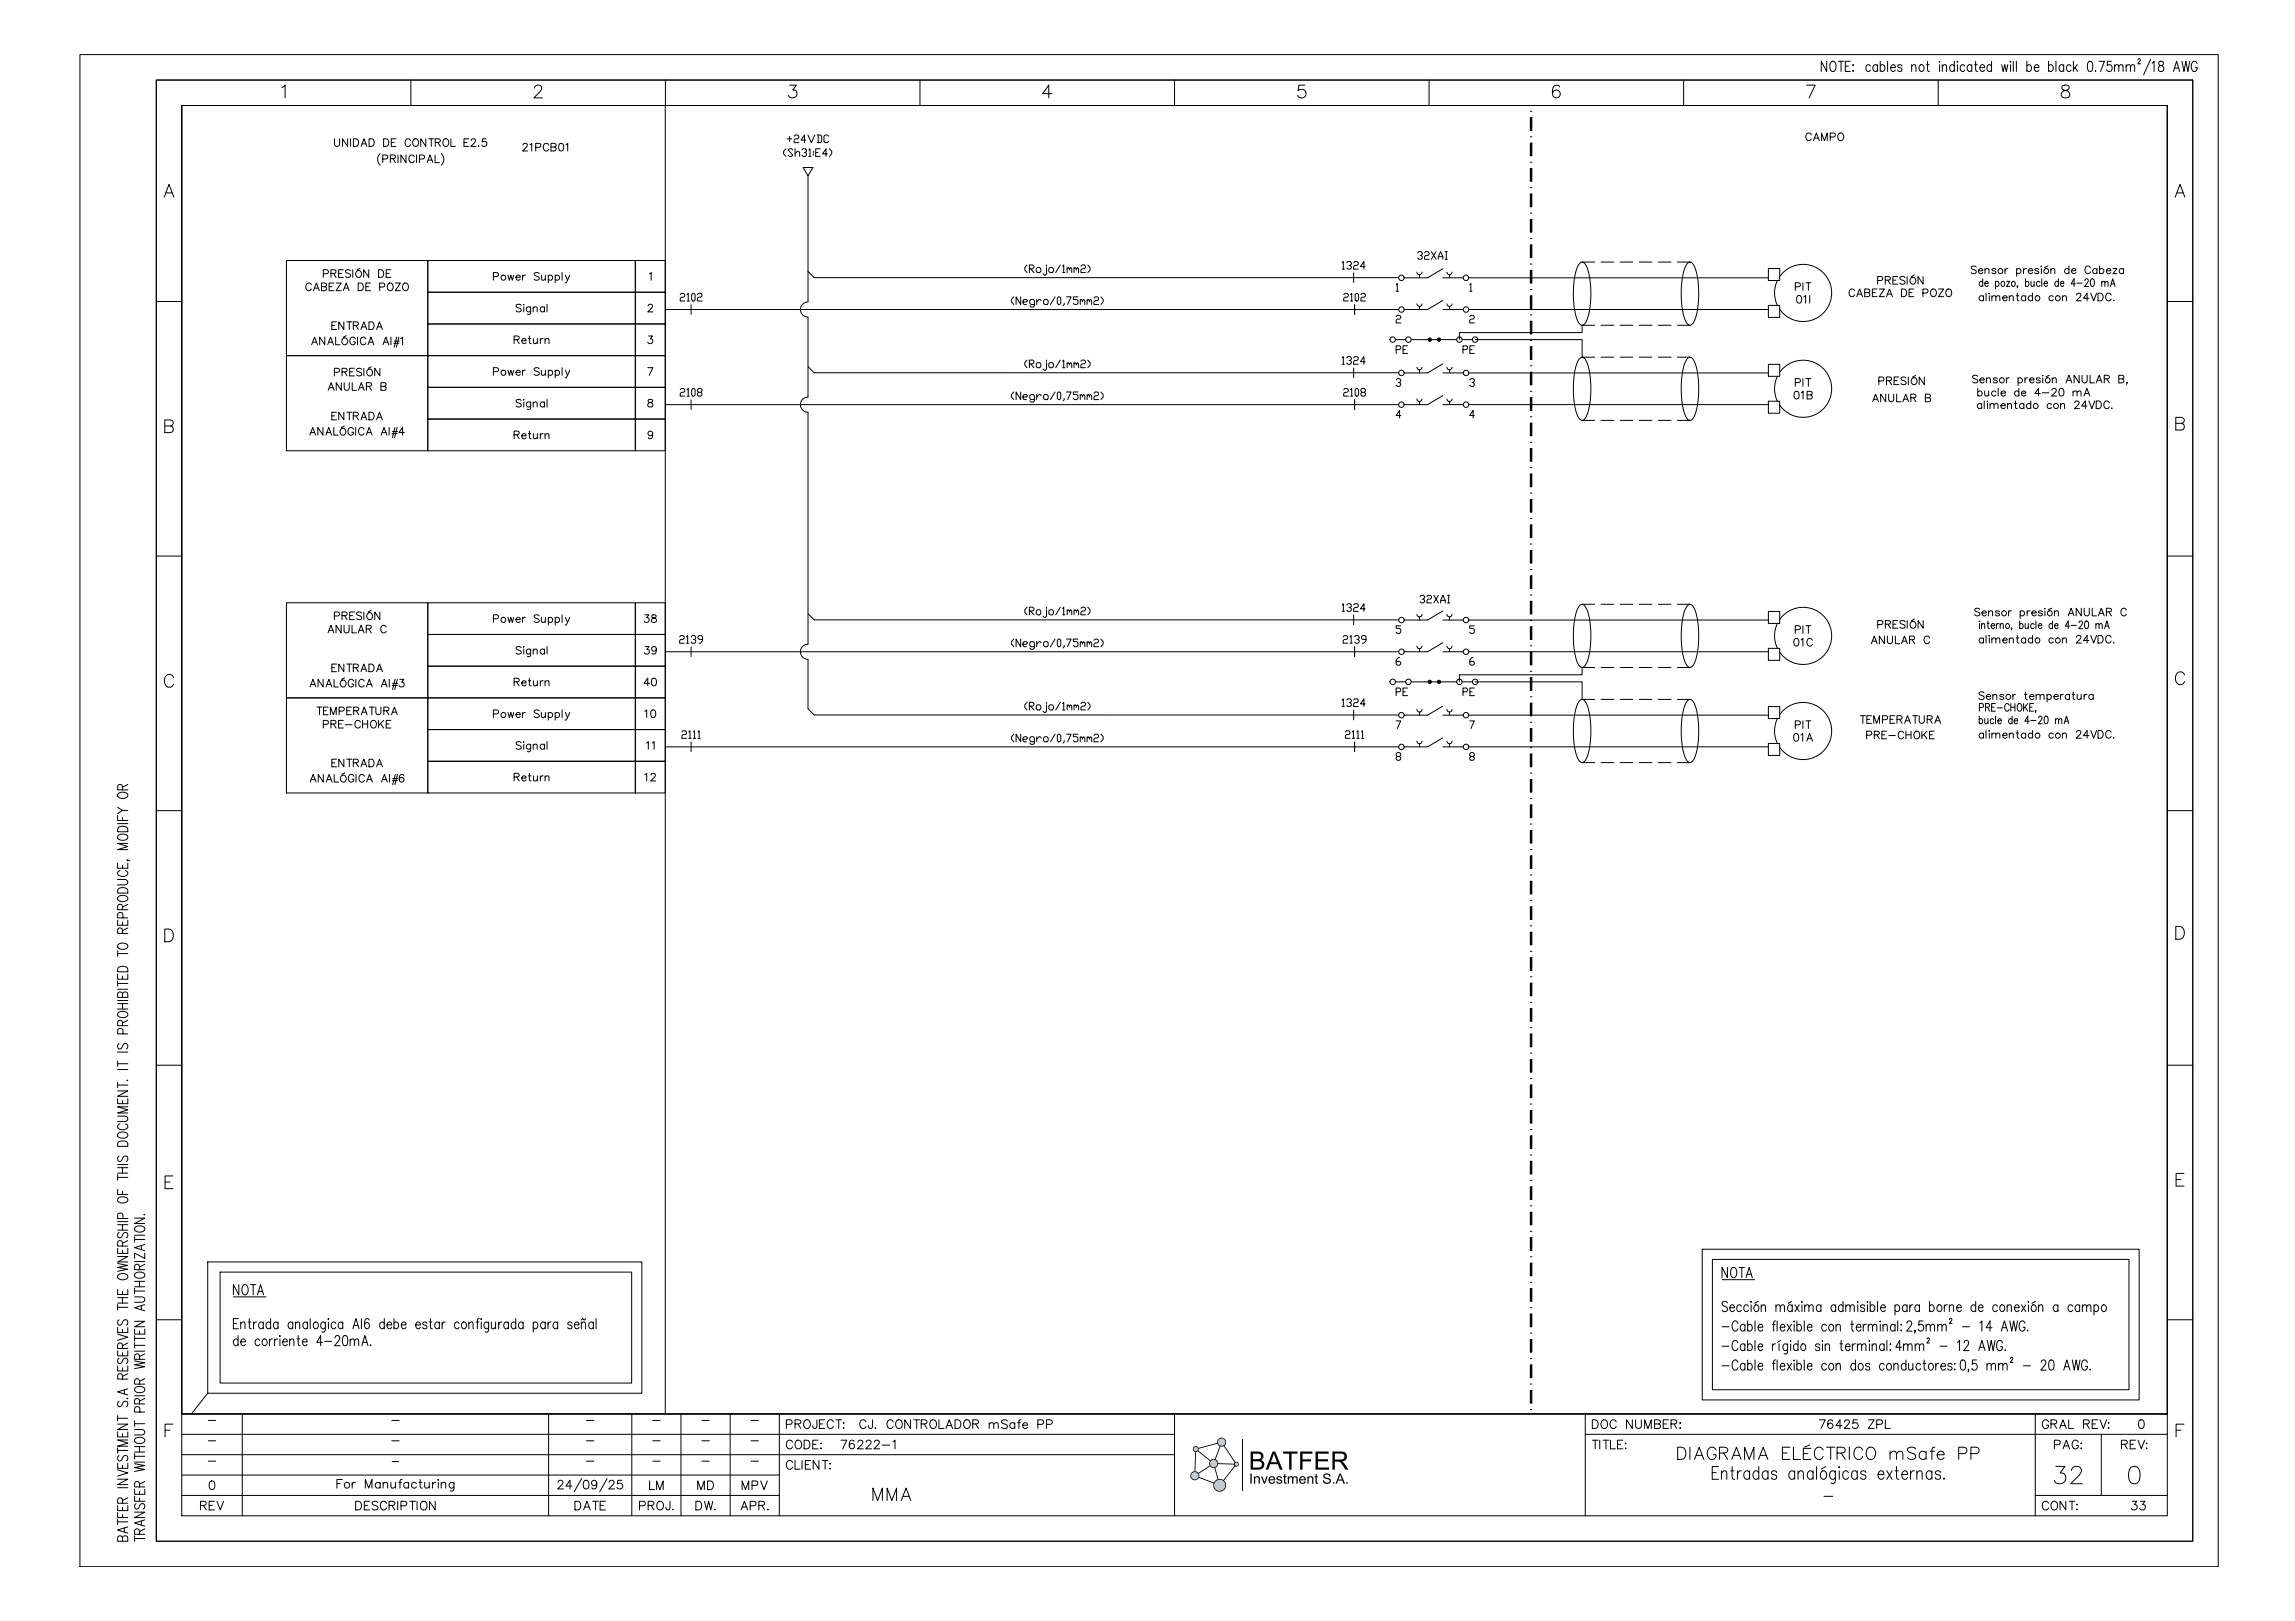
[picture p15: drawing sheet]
<svg xmlns="http://www.w3.org/2000/svg" width="841mm" height="594mm" viewBox="0 0 841 594" stroke-linecap="round" stroke-linejoin="round" font-family="sans-serif">
<!-- layer: 03 -->
<g fill="none" stroke="#000" stroke-width=".37">
<path d="M104.9 95.4h51.8v34.9h-51.8zM156.7 95.4h76.1v11.7h-76.1zM232.8 95.4h10.9v11.7h-10.9zM519.1 99.7l.7 .9 1-.3 .2-.6M528.6 98.5l-5.6 3.3h-8.5M530.1 99.7l.7 .9 1-.3 .2-.6M647.9 98.4h4.1v4.4h-4.1zM156.7 107.1h76.1v11.6h-76.1zM156.7 118.7h76.1v11.6h-76.1zM232.8 107.1h10.9v11.6h-10.9zM232.8 118.7h10.9v11.6h-10.9zM519.1 111.3l.7 .9 1-.3 .2-.6"/>
<path d="M520.1 100.7v1.1M520.1 112.3v1.1M528.6 110.1l-5.6 3.3h-8.5M528.6 101.8h7.5M528.6 113.4h7.5M530.1 111.3l.7 .9 1-.3 .2-.6M531 100.7v1.1M531 112.3v1.1M647.9 111.9h4.1v4.4h-4.1zM651.2 102.8a10.5 10.5 0 0 0 0 9.1M652 101.3a10.5 10.5 0 0 1 15.6-1.8 10.5 10.5 0 0 1 0 15.7 10.5 10.5 0 0 1-15.6-1.8M104.9 130.3h51.8v34.8h-51.8z"/>
<path d="M156.7 130.3h76.1v11.6h-76.1zM232.8 130.3h10.9v11.6h-10.9zM511.2 124.4h3.8M519.1 134.5l.7 1 1-.4 .2-.6M520.1 135.5v1.1M522.1 124.4h.1M523.8 124.4h.1M527.2 124.4h.1M528.6 133.3l-5.6 3.3h-8.5M528.6 136.6h7.5M530.1 134.5l.7 1 1-.4 .2-.6M531 135.5v1.1"/>
<path d="M532.3 124.4h.1M533.7 124.4h-16.7M535.7 124.4h3.7M647.9 133.5h4.1v4.4h-4.1zM651.2 137.9a10.5 10.5 0 0 0 0 9.1M652 136.4a10.5 10.5 0 0 1 15.6-1.8 10.5 10.5 0 0 1 0 15.7 10.5 10.5 0 0 1-15.6-1.8M156.7 141.9h76.1v11.6h-76.1zM156.7 153.5h76.1v11.6h-76.1zM232.8 141.9h10.9v11.6h-10.9zM232.8 153.5h10.9v11.6h-10.9zM519.1 146.2l.7 .9 1-.4 .2-.5M520.1 147.1v1.1"/>
<path d="M528.6 144.9l-5.6 3.3h-8.5M528.6 148.2h7.5M530.1 146.2l.7 .9 1-.4 .2-.5M531 147.1v1.1M647.9 147h4.1v4.4h-4.1zM104.9 220.8h51.8v34.9h-51.8zM156.7 220.8h76.1v11.6h-76.1zM156.7 232.4h76.1v11.7h-76.1zM232.8 220.8h10.9v11.6h-10.9zM232.8 232.4h10.9v11.7h-10.9zM519.1 225.1l.7 .9 1-.4 .2-.5M519.1 236.7l.7 .9 1-.3 .2-.6"/>
<path d="M520.1 226v1.2M520.1 237.7v1.1M528.6 223.8l-5.6 3.4h-8.5M528.6 235.5l-5.6 3.3h-8.5M528.6 227.2h7.5M528.6 238.8h7.5M530.1 225.1l.7 .9 1-.4 .2-.5M530.1 236.7l.7 .9 1-.3 .2-.6M531 226v1.2M531 237.7v1.1M647.9 224h4.1v4.4h-4.1zM647.9 237.5h4.1v4.4h-4.1z"/>
<path d="M651.2 228.4a10.5 10.5 0 0 0 0 9.1M652 226.9a10.5 10.5 0 0 1 15.6-1.8 10.5 10.5 0 0 1 0 15.7 10.5 10.5 0 0 1-15.6-1.8M104.9 255.7h51.8v34.8h-51.8zM156.7 244.1h76.1v11.6h-76.1zM156.7 255.7h76.1v11.6h-76.1zM232.8 244.1h10.9v11.6h-10.9zM232.8 255.7h10.9v11.6h-10.9zM511.2 249.8h3.8M519.1 259.9l.7 .9 1-.3 .2-.6M522.1 249.8h.1M523.8 249.8h.1M527.2 249.8h.1"/>
<path d="M528.6 258.7l-5.6 3.3h-8.5M530.1 259.9l.7 .9 1-.3 .2-.6M532.3 249.8h.1M533.7 249.8h-16.7M535.7 249.8h3.7M647.9 258.9h4.1v4.3h-4.1zM156.7 267.3h76.1v11.6h-76.1zM156.7 278.9h76.1v11.6h-76.1zM232.8 267.3h10.9v11.6h-10.9zM232.8 278.9h10.9v11.6h-10.9zM519.1 271.5l.7 1 1-.4 .2-.6M520.1 260.9v1.1"/>
<path d="M520.1 272.5v1.1M528.6 270.3l-5.6 3.3h-8.5M528.6 262h7.5M528.6 273.6h7.5M530.1 271.5l.7 1 1-.4 .2-.6M531 260.9v1.1M531 272.5v1.1M647.9 272.4h4.1v4.4h-4.1zM651.2 263.2a10.5 10.5 0 0 0 0 9.2M652 261.8a10.5 10.5 0 0 1 15.6-1.8 10.5 10.5 0 0 1 0 15.6 10.5 10.5 0 0 1-15.6-1.8"/>
<circle cx="513.4" cy="113.4" r="1.02"/>
<circle cx="513.4" cy="101.8" r="1.02"/>
<circle cx="537.1" cy="113.4" r="1.02"/>
<circle cx="537.1" cy="101.8" r="1.02"/>
<circle cx="510.2" cy="124.4" r="1.02"/>
<circle cx="513.4" cy="136.6" r="1.02"/>
<circle cx="516" cy="124.4" r="1.02"/>
<circle cx="523.8" cy="124.4" r=".61"/>
<circle cx="527.2" cy="124.4" r=".61"/>
<circle cx="534.7" cy="124.4" r="1.02"/>
<circle cx="537.1" cy="136.6" r="1.02"/>
<circle cx="540.4" cy="124.4" r="1.02"/>
<circle cx="513.4" cy="148.2" r="1.02"/>
<circle cx="537.1" cy="148.2" r="1.02"/>
<circle cx="513.4" cy="238.8" r="1.02"/>
<circle cx="513.4" cy="227.2" r="1.02"/>
<circle cx="537.1" cy="227.2" r="1.02"/>
<circle cx="537.1" cy="238.8" r="1.02"/>
<circle cx="510.2" cy="249.8" r="1.02"/>
<circle cx="516" cy="249.8" r="1.02"/>
<circle cx="523.8" cy="249.8" r=".61"/>
<circle cx="527.2" cy="249.8" r=".61"/>
<circle cx="534.7" cy="249.8" r="1.02"/>
<circle cx="540.4" cy="249.8" r="1.02"/>
<circle cx="513.4" cy="273.6" r="1.02"/>
<circle cx="513.4" cy="262" r="1.02"/>
<circle cx="537.1" cy="262" r="1.02"/>
<circle cx="537.1" cy="273.6" r="1.02"/>
</g>
<!-- layer: _TEXTO -->
<g fill="none" stroke="#000" stroke-width=".37">
<path d="M122.6 50.8v2a.94 .94 0 0 0 .9 .8 .94 .94 0 0 0 .9-.8v-2M127.4 50.8v2.8l-1.9-2.8v2.8M128.4 50.8v2.8M129.5 50.8h.9a1.49 1.49 0 0 1 1 1.4 1.49 1.49 0 0 1-1 1.4h-.9zM132.3 53.6l1.1-2.8 1 2.8M132.7 52.7h1.3M135.2 50.8h1a1.49 1.49 0 0 1 .9 1.4 1.49 1.49 0 0 1-.9 1.4h-1zM139.3 56.2a2.88 2.88 0 0 0 0 4.3M140.2 58.2h1.2a.73 .73 0 0 0 .7-.7 .73 .73 0 0 0-.7-.7h-1.2v2.8M140.5 50.8h1a1.49 1.49 0 0 1 1 1.4 1.49 1.49 0 0 1-1 1.4h-1zM143 58.1l1.6-.1 .3-.4-.2-.6-1.7-.2v2.8M143.3 52.2h1.1"/>
<path d="M143.9 58.1l1 1.5M145.1 50.8h-1.8v2.8h1.8M145.8 56.8v2.8M148.7 56.8v2.8l-1.8-2.8v2.8M150.4 51.5a1.03 1.03 0 0 0-1.2-.7 1.03 1.03 0 0 0-.8 1.1v.7a1.03 1.03 0 0 0 .8 1 1.03 1.03 0 0 0 1.2-.6M151.7 51a1.31 1.31 0 0 1 1.7 1.2 1.31 1.31 0 0 1-1.7 1.3l-.5-.9v-.7zM151.8 57.4a1.03 1.03 0 0 0-1.2-.6 1.03 1.03 0 0 0-.8 1v.7a1.03 1.03 0 0 0 .8 1.1 1.03 1.03 0 0 0 1.2-.7M152.6 56.8v2.8M153.7 58.2h1.2a.73 .73 0 0 0 .7-.7 .73 .73 0 0 0-.7-.7h-1.2v2.8M156 50.8v2.8l-1.9-2.8v2.8M156.5 59.6l1-2.8 1.1 2.8M156.9 58.6h1.3"/>
<path d="M157.1 50.8h1.8M158 50.8v2.8M159.4 56.8v2.8h1.6M159.5 52.2l1.6-.2 .2-.4-.1-.5-1.7-.3v2.8M160.4 52.2l.9 1.4M161.7 56.2a2.88 2.88 0 0 1 0 4.3M162.5 51.2a1.03 1.03 0 0 1 1.2-.3 1.03 1.03 0 0 1 .7 1v.7a1.07 1.07 0 0 1-1.1 1.1 1.07 1.07 0 0 1-1-1.1zM165.2 50.8v2.8h1.6M170 52.2h1.1M171.7 50.8h-1.7v2.8h1.7M172.7 51.5l.5-.7 .8 .2 .3 .4-.4 .9-1.4 1.3h1.9M175.3 53.4l-.1 .1h.3"/>
<path d="M178.1 50.8h-1.3l-.1 1.2a.99 .99 0 0 1 1.4 0 .99 .99 0 0 1-.1 1.5 .99 .99 0 0 1-1.5-.4M191.6 53.2l.5-.7 .8 .1 .3 .4-.4 1-1.3 1.3h1.8M194.1 53l.7-.5v2.8M196.3 54h1.2a.73 .73 0 0 0 .7-.8 .73 .73 0 0 0-.7-.7h-1.2v2.8M201.1 53.2a1.03 1.03 0 0 0-1.2-.7 1.03 1.03 0 0 0-.8 1.1v.6a1.03 1.03 0 0 0 .8 1.1 1.03 1.03 0 0 0 1.2-.7M201.9 53.8h1.2a.73 .73 0 0 1 .7 .8 .73 .73 0 0 1-.7 .7h-1.2v-2.8l1.7 .3 .1 .5-.6 .5M205.1 52.6a.91 .91 0 0 1 1.3 .4l.1 .7a1.2 1.2 0 0 1-1 1.6 1.79 1.79 0 0 1-.4-2.7zM207.3 53l.7-.5v2.8M287.9 54.5l-.8 .9v1l.8 .9M288.4 50.9h1.7M289.3 49.9v1.9M290.4 55l-.4-.5h-.8l-.4 .5 1.6 1.8-.4 .5h-.8l-.4-.5"/>
<path d="M291 49.9l.4-.4h.8l.4 .4v.5l-.4 .5h-.8l-.4 .4v1h1.6M291.3 56.4l.8-1h.4l.5 .5v1.4M291.3 54.5v2.8M293.8 55l.4-.5h.9l.4 .5v.4l-.4 .5h-.5M295.1 55.9l.4 .5v.4l-.4 .5h-.9l-.4-.5M295.2 51.3h-1.7l1.2-1.8v2.8M296 49.5l1.3 2.8 1.2-2.8M296.3 55l.4-.5v2.8M296.3 57.3h.9M298 55.4v.5M298 56.4v.4M298.8 55.9h.9"/>
<path d="M299.4 49.5h1.2l.4 .4v1.9l-.4 .5h-1.2M299.8 49.5v2.8M300.5 54.5h-1.7v2.8h1.7M303 56.4h-1.6l1.2-1.9v2.8M303.6 49.9l-.5-.4h-.8l-.4 .4v1.9l.4 .5h.8l.5-.5M303.9 54.5l.8 .9v1l-.8 .9M663.6 49.4a1.03 1.03 0 0 0-1.2-.7 1.03 1.03 0 0 0-.8 1.1v.7a1.03 1.03 0 0 0 .8 1 1.03 1.03 0 0 0 1.2-.6M664.4 51.5l1.1-2.8 1 2.8M664.8 50.6h1.3M667.3 51.5v-2.8l1.1 2.8 1.1-2.8v2.8M670.5 50.2h1.2a.73 .73 0 0 0 .7-.7 .73 .73 0 0 0-.7-.8h-1.2v2.8M673.9 48.9a1.31 1.31 0 0 1 1.6 1.2 1.31 1.31 0 0 1-1.6 1.3l-.6-.9v-.7z"/>
<path d="M125.8 98.8h-1.8v2.8h1.8M128.4 99.2a1.05 1.05 0 0 0-1-.4 1.05 1.05 0 0 0-.8 .7l.2 .4 1.4 .5 .2 .8a1.23 1.23 0 0 1-1.8 0M129.2 98.8v2.8M131.9 98.3l-1.1 .5M135.1 98.8v2.8l-1.9-2.8v2.8M138.7 98.8h.9a1.49 1.49 0 0 1 1 1.4 1.49 1.49 0 0 1-1 1.4h-.9zM143.2 98.8h-1.7v2.8h1.7M205.9 99.9v2.8M519.4 92.7l.4-.5h.8l.5 .5v.4l-.5 .5h-.4M520.6 93.6l.5 .5v.4l-.5 .5h-.8l-.4-.5M521.9 92.7l.4-.5h.9l.4 .5v.4l-.4 .5h-.9l-.4 .5v.9h1.7M524.4 92.2l1.7 2.8"/>
<path d="M526.1 92.2l-1.7 2.8M526.9 95v-.9l.9-1.9 .8 1.9v.9M526.9 94.1h1.7M529.5 92.2h.8M529.5 95h.8M529.9 92.2v2.8M724 97.9a1.05 1.05 0 0 0-1-.5 1.05 1.05 0 0 0-.8 .7l.2 .4 1.4 .6 .2 .8a1.23 1.23 0 0 1-1.8 0M724.8 99.2h1.6a.9 .9 0 0 0-.9-.7 .9 .9 0 0 0-.8 .9 .9 .9 0 0 0 .8 .9l.9-.4M727.2 98.9l.7-.5 .7 .1 .1 1.8M727.2 98.4v1.9M731.2 98.8a.85 .85 0 0 0-1.4 0l1.3 .7 .1 .4a.85 .85 0 0 1-1.4 0M734.6 98.4v1.9"/>
<path d="M735.6 98.4a.9 .9 0 0 0-1 .8M738.8 98.8a.89 .89 0 0 1 1.3-.1 .89 .89 0 0 1 0 1.3 .89 .89 0 0 1-1.3-.1M738.8 98.4v2.8M741.4 98.4v1.9M742.4 98.4a.9 .9 0 0 0-1 .8M743.1 99.2h1.6a.9 .9 0 0 0-1-.7 .9 .9 0 0 0-.8 .9 .9 .9 0 0 0 .8 .9l1-.4M746.9 98.8a.85 .85 0 0 0-1.4 0l1.3 .7 .1 .4a.85 .85 0 0 1-1.4 0M747.7 97.6h.3zM747.9 98.4v1.9M750.3 97.5l-1.2 .5M751.3 98.9l.7-.5 .7 .1 .1 1.8M751.3 98.4v1.9"/>
<path d="M758 98.8a.89 .89 0 0 0-1.3-.1 .89 .89 0 0 0 0 1.3 .89 .89 0 0 0 1.3-.1M758 97.5v2.8M758.9 99.2h1.6a.9 .9 0 0 0-.9-.7 .9 .9 0 0 0-.8 .9 .9 .9 0 0 0 .8 .9l.9-.4M765.9 98.1a1.03 1.03 0 0 0-1.2-.6 1.03 1.03 0 0 0-.8 1v.7a1.03 1.03 0 0 0 .8 1.1 1.03 1.03 0 0 0 1.2-.7M768.3 98.8a.89 .89 0 0 0-1.4-.1 .89 .89 0 0 0 0 1.3 .89 .89 0 0 0 1.4-.1M768.3 98.4v1.9M769.2 98.8a.89 .89 0 0 1 1.3-.1 .89 .89 0 0 1 0 1.3 .89 .89 0 0 1-1.3-.1M769.2 97.5v2.8M771.7 99.2h1.6a.9 .9 0 0 0-1-.7 .9 .9 0 0 0-.8 .9 .9 .9 0 0 0 .9 .9l.9-.4M774.1 98.4h1.5l-1.5 1.9h1.5M778 98.8a.89 .89 0 0 0-1.3-.1 .89 .89 0 0 0 0 1.3 .89 .89 0 0 0 1.3-.1M778 98.4v1.9"/>
<path d="M114 104.4a1.03 1.03 0 0 0-1.1-.7 1.03 1.03 0 0 0-.8 1.1v.6a1.03 1.03 0 0 0 .8 1.1 1.03 1.03 0 0 0 1.1-.7M114.8 106.5l1.1-2.8 1.1 2.8M115.2 105.6h1.4M117.8 105h1.2a.73 .73 0 0 1 .7 .8 .73 .73 0 0 1-.7 .7h-1.2v-2.8l1.7 .3v.8l-.5 .2M118.4 100.3h1.2a.73 .73 0 0 0 .7-.7 .73 .73 0 0 0-.7-.8h-1.2v2.8M120.6 105h1M121.2 100.2l1.6-.2 .3-.4-.1-.5-1.8-.3v2.8M121.6 119.2h1M122.2 100.2l.9 1.4M122.3 103.7h-1.7v2.8h1.7M123.1 103.7h1.9l-1.9 2.8h1.9M123.3 117.9h-1.7v2.8h1.7"/>
<path d="M124 100.2h1.1M125.8 106.5l1-2.8 1.1 2.8M126 117.9v2.8l-1.9-2.8v2.8M126.2 105.6h1.3M127 117.9h1.9M128 117.9v2.8M129.4 119.2l1.6-.1 .3-.4-.1-.5-1.8-.3v2.8M130.4 119.2l.9 1.5M131.2 103.7h1a1.49 1.49 0 0 1 .9 1.4 1.49 1.49 0 0 1-.9 1.4h-1zM132.6 119.8h1.4M134 105h1.1M135.2 117.9h.9a1.49 1.49 0 0 1 1 1.4 1.49 1.49 0 0 1-1 1.4h-.9z"/>
<path d="M135.8 103.7h-1.8v2.8h1.8M138.4 119.8h1.3M139.1 105.2h1.2a.73 .73 0 0 0 .7-.8 .73 .73 0 0 0-.7-.7h-1.2v2.8M141.5 100.2h1.1M142.2 104.1a1.03 1.03 0 0 1 1.1-.4 1.03 1.03 0 0 1 .7 1.1v.6a1.07 1.07 0 0 1-1 1.1 1.07 1.07 0 0 1-1.1-1.1zM144.8 103.7h1.9l-1.9 2.8h1.9M147.8 104.1a1.03 1.03 0 0 1 1.1-.4 1.03 1.03 0 0 1 .7 1.1v.6a1.07 1.07 0 0 1-1 1.1 1.07 1.07 0 0 1-1.1-1.1zM180.8 101.3h1.2a.73 .73 0 0 0 .7-.7 .73 .73 0 0 0-.7-.7h-1.2v2.8M186.1 100.8l.5 1.9 .6-1.9 .5 1.9 .5-1.9M189 101.6h1.6a.9 .9 0 0 0-1-.7 .9 .9 0 0 0-.8 .9 .9 .9 0 0 0 .9 .9l.9-.4M191 111.9a1.05 1.05 0 0 0-1.1-.5 1.05 1.05 0 0 0-.8 .7l.3 .4 1.3 .6 .3 .8a1.23 1.23 0 0 1-1.9 0M191.4 100.8v1.9"/>
<path d="M191.8 111.6h.2zM191.9 112.4v1.9M192.5 100.8a.9 .9 0 0 0-1.1 .8M194.4 112.4v2.1a.73 .73 0 0 1-.4 .7 .73 .73 0 0 1-.8-.1M194.4 112.8a.89 .89 0 0 0-1.3-.1 .89 .89 0 0 0 0 1.3 .89 .89 0 0 0 1.3-.1M195.3 112.9l.7-.5 .7 .1 .1 1.8M195.3 112.4v1.9M197.5 100.3a1.05 1.05 0 0 0-1-.5 1.05 1.05 0 0 0-.8 .7l.2 .4 1.4 .6 .2 .8a1.23 1.23 0 0 1-1.8 0M198.3 100.8l.2 1.7 .6 .2 .7-.6M199.5 112.8a.89 .89 0 0 0-1.3-.1 .89 .89 0 0 0 0 1.3 .89 .89 0 0 0 1.3-.1M199.5 112.4v1.9M199.8 100.8v1.9"/>
<path d="M200.4 111.5v2.8M200.9 101.2a.89 .89 0 0 1 1.3-.1 .89 .89 0 0 1 0 1.3 .89 .89 0 0 1-1.3-.1M200.9 100.8v2.8M203.4 101.2a.89 .89 0 0 1 1.3-.1 .89 .89 0 0 1 0 1.3 .89 .89 0 0 1-1.3-.1M203.4 100.8v2.8M207.1 100.8l.8 1.9M208.7 100.8l-1.2 2.7-.5 .1M237.4 112.1l.6-.6 .8 .1 .2 .4-.4 .9-1.3 1.4h1.9M237.9 100.4l.7-.5v2.8M511.5 104.4l.4-.5v2.8M511.5 116l.4-.5h.9l.4 .5v.4l-.4 .5h-.9l-.4 .5v.9h1.7M511.5 106.7h.8"/>
<path d="M538.5 104.4l.4-.5v2.8M538.5 116l.4-.5h.8l.4 .5v.4l-.4 .5h-.8l-.4 .5v.9h1.6M538.5 106.7h.8M657.7 105.1h1.2a.73 .73 0 0 0 .7-.8 .73 .73 0 0 0-.7-.7h-1.2v2.8M658.6 108.4a.91 .91 0 0 1 1.3 .4l.2 .7a1.2 1.2 0 0 1-1.1 1.6 1.79 1.79 0 0 1-.4-2.7zM660.5 103.6v2.8M660.9 108.8l.6-.5v2.8M661.6 103.6h1.9M662.5 103.6v2.8M663 108.3v2.8M679.4 106.5a1.03 1.03 0 0 0-1.1-.6 1.03 1.03 0 0 0-.9 1v.7a1.03 1.03 0 0 0 .9 1.1 1.03 1.03 0 0 0 1.1-.7M680.2 108.7l1.1-2.8 1.1 2.8"/>
<path d="M680.6 107.7h1.4M683.2 107.2h1.2a.73 .73 0 0 1 .7 .7 .73 .73 0 0 1-.7 .8h-1.2v-2.8l1.7 .2 .1 .6-.6 .5M686 107.2h1M687.7 105.9h-1.7v2.8h1.7M687.9 102.8h1.2a.73 .73 0 0 0 .7-.8 .73 .73 0 0 0-.7-.7h-1.2v2.8M688.5 105.9h1.9l-1.9 2.8h1.9M690.7 102.6l1.6-.1 .3-.4-.2-.5-1.7-.3v2.8M691.2 108.7l1-2.8 1.1 2.8M691.6 107.7h1.3M691.6 102.6l1 1.5M693.5 102.6h1.1M695.2 101.3h-1.7v2.8h1.7"/>
<path d="M696.6 105.9h1a1.49 1.49 0 0 1 .9 1.4 1.49 1.49 0 0 1-.9 1.4h-1zM697.9 101.7a1.05 1.05 0 0 0-1-.4 1.05 1.05 0 0 0-.9 .7l.3 .4 1.3 .5 .3 .8a1.23 1.23 0 0 1-1.9 0M698.7 101.3v2.8M699.4 107.2h1.1M701.2 105.9h-1.8v2.8h1.8M701.4 100.8l-1.1 .5M704.5 107.3h1.2a.73 .73 0 0 0 .7-.7 .73 .73 0 0 0-.7-.7h-1.2v2.8M704.6 101.3v2.8l-1.9-2.8v2.8M707.6 106.3a1.03 1.03 0 0 1 1.1-.4 1.03 1.03 0 0 1 .7 1v.7a1.07 1.07 0 0 1-1 1.1 1.07 1.07 0 0 1-1.1-1.1zM710.2 105.9h1.9l-1.9 2.8h1.9M713.1 106.3a1.03 1.03 0 0 1 1.2-.4 1.03 1.03 0 0 1 .7 1v.7a1.07 1.07 0 0 1-1.1 1.1 1.07 1.07 0 0 1-1-1.1zM726.7 108.7a.89 .89 0 0 0-1.3-.1 .89 .89 0 0 0 0 1.3 .89 .89 0 0 0 1.3-.1"/>
<path d="M726.7 108.3v1.9M727.6 107.4v2.8M728.8 107.4v.3zM728.8 108.3v1.9M729.7 108.9l.7-.6 .7 .2 .1 1.7M729.7 108.3v1.9M731.2 108.9l.7-.6 .6 .2 .2 1.7M733.7 109.1h1.6a.9 .9 0 0 0-.9-.7 .9 .9 0 0 0-.8 .9 .9 .9 0 0 0 .8 .9l.9-.4M736.1 108.9l.7-.6 .7 .2 .1 1.7M736.1 108.3v1.9M738.7 108.3h.9M739.1 107.4v2.3l.1 .4 .5 .1"/>
<path d="M742.1 108.7a.89 .89 0 0 0-1.3-.1 .89 .89 0 0 0 0 1.3 .89 .89 0 0 0 1.3-.1M742.1 108.3v1.9M744.7 108.7a.89 .89 0 0 0-1.4-.1 .89 .89 0 0 0 0 1.3 .89 .89 0 0 0 1.4-.1M744.7 107.4v2.8M752.3 108.7a.89 .89 0 0 0-1.4-.1 .89 .89 0 0 0 0 1.3 .89 .89 0 0 0 1.4-.1M755.6 108.9l.7-.6 .6 .2 .2 1.7M755.6 108.3v1.9M760.8 108.1l.5-.7 .8 .1 .3 .4-.4 1-1.3 1.3h1.8M765.3 109.3h-2l1.3-1.9v2.8M766 107.4l1 2.8 1.1-2.8M768.6 107.4h1a1.49 1.49 0 0 1 .9 1.4 1.49 1.49 0 0 1-.9 1.4h-1zM773.4 108.1a1.03 1.03 0 0 0-1.1-.7 1.03 1.03 0 0 0-.9 1.1v.6a1.03 1.03 0 0 0 .9 1.1 1.03 1.03 0 0 0 1.1-.7"/>
<path d="M774.4 109.9l-.2 .2h.3M114.2 126.3l1-2.8 1.1 2.8M114.6 125.4h1.3M119 123.5v2.8l-1.9-2.8v2.8M120 126.3l1.1-2.8 1.1 2.8M120.4 125.4h1.4M122.5 136.4h1.2a.73 .73 0 0 0 .7-.7 .73 .73 0 0 0-.7-.8h-1.2v2.8M123 123.5v2.8h1.6M125.3 136.3l1.6-.2 .3-.4-.2-.5-1.7-.3v2.8M126.2 136.3l1 1.4M126.8 123l-1 .5M128.1 136.3h1.1"/>
<path d="M129.8 134.9h-1.7v2.8h1.7M130.2 124.2a1.03 1.03 0 0 0-1.2-.7 1.03 1.03 0 0 0-.8 1.1v.6a1 1 0 0 0 1 1.1 1 1 0 0 0 1-1.1h-.7M131 123.5v2.8M132.2 120.7l1.1-2.8 1.1 2.8M132.5 135.3a1.05 1.05 0 0 0-1-.4 1.05 1.05 0 0 0-.9 .7l.3 .4 1.3 .5 .3 .8a1.23 1.23 0 0 1-1.9 0M133.3 134.9v2.8M134 124.2a1.03 1.03 0 0 0-1.1-.7 1.03 1.03 0 0 0-.9 1.1v.6a1.03 1.03 0 0 0 .9 1.1 1.03 1.03 0 0 0 1.1-.7M134.8 126.3l1.1-2.8 1.1 2.8M135.2 125.4h1.4M136 134.4l-1.1 .5M138 120.7l1-2.8 1.1 2.8M139.2 134.9v2.8l-1.9-2.8v2.8"/>
<path d="M140.3 126.3l1.1-2.8 1 2.8M140.7 125.4h1.3M143.2 123.5v2.8M144.3 125.8h1.9M144.4 125h1.9M145.4 123.5l-1 3.7M146.2 123.5l-1 3.7M146.8 124l.7-.5v2.8M180.8 136.2h1.2a.73 .73 0 0 0 .7-.8 .73 .73 0 0 0-.7-.7h-1.2v2.8M186.1 135.6l.5 1.9 .6-1.9 .5 1.9 .5-1.9M188.4 124.4l1.6-.1 .2-.4-.1-.5-1.7-.3v2.8M189 136.4h1.6a.9 .9 0 0 0-1-.7 .9 .9 0 0 0-.8 .9 .9 .9 0 0 0 .9 .9l.9-.4"/>
<path d="M189.3 124.4l.9 1.5M191.2 124.8h1.6a.9 .9 0 0 0-1-.7 .9 .9 0 0 0-.8 .9 .9 .9 0 0 0 .8 .9l1-.4M191.4 135.6v1.9M192.5 135.6a.9 .9 0 0 0-1.1 .8M193.5 124h1M193.9 123.1v2.3l.2 .4 .5 .1M195.4 124l.1 1.8 .7 .1 .7-.5M196.9 124v1.9M197.5 135.1a1.05 1.05 0 0 0-1-.4 1.05 1.05 0 0 0-.8 .7l.2 .4 1.4 .5 .2 .8a1.23 1.23 0 0 1-1.8 0M197.9 124v1.9M198.3 135.6l.2 1.8 .6 .1 .7-.5M199 124a.9 .9 0 0 0-1.1 .8"/>
<path d="M199.7 124.6l.6-.6 .7 .2 .1 1.7M199.7 124v1.9M199.8 135.6v1.9M200.9 136a.89 .89 0 0 1 1.3-.1 .89 .89 0 0 1 0 1.3 .89 .89 0 0 1-1.3-.1M200.9 135.6v2.8M203.4 136a.89 .89 0 0 1 1.3-.1 .89 .89 0 0 1 0 1.3 .89 .89 0 0 1-1.3-.1M203.4 135.6v2.8M205.9 134.7v2.8M207.1 135.6l.8 1.9M208.7 135.6l-1.2 2.7-.5 .1M237.3 134.7h1.9l-1.4 2.8M237.6 123.1h1.4l-.8 1.1a.93 .93 0 0 1 .7 1.5 .93 .93 0 0 1-1.6-.3"/>
<path d="M511.5 139.2l.4-.5h.9l.4 .5v.5l-.4 .4h-.5M511.5 128.1h1.3l.4-.5v-.5l-.4-.4h-1.3v2.8M514 128.1h.9M515.7 126.7h-1.7v2.8h1.7M536 128.1h1.3l.4-.5v-.5l-.4-.4h-1.3v2.8M538.5 139.2l.4-.5h.8l.4 .5v.5l-.4 .4h-.4M538.5 128.1h.8M540.2 126.7h-1.7v2.8h1.7M660.5 138.7v2.8M661.6 138.7h1.9M662.5 138.7v2.8M688.3 139.6h1.2a.73 .73 0 0 0 .7-.8 .73 .73 0 0 0-.7-.7h-1.2v2.8"/>
<path d="M691.1 139.4l1.6-.1 .3-.4-.1-.5-1.8-.3v2.8M692.1 139.4l.9 1.5M693.9 139.4h1.1M695.7 138.1h-1.8v2.8h1.8M698.3 138.5a1.05 1.05 0 0 0-1-.4 1.05 1.05 0 0 0-.8 .7l.2 .4 1.4 .5 .2 .8a1.23 1.23 0 0 1-1.8 0M699.1 138.1v2.8M701.8 137.6l-1.1 .5M705 138.1v2.8l-1.9-2.8v2.8M724.6 137.9a1.05 1.05 0 0 0-1.1-.5 1.05 1.05 0 0 0-.8 .7l.3 .4 1.3 .6 .3 .8a1.23 1.23 0 0 1-1.9 0M725.4 139.2h1.6a.9 .9 0 0 0-1-.7 .9 .9 0 0 0-.8 .9 .9 .9 0 0 0 .8 .9l1-.4M727.8 138.9l.6-.5 .7 .1 .1 1.8M727.8 138.4v1.9"/>
<path d="M731.8 138.8a.85 .85 0 0 0-1.5 0l1.3 .7 .2 .4a.85 .85 0 0 1-1.5 0M735.1 138.4v1.9M736.2 138.4a.9 .9 0 0 0-1.1 .8M739.3 138.8a.89 .89 0 0 1 1.4-.1 .89 .89 0 0 1 0 1.3 .89 .89 0 0 1-1.4-.1M739.3 138.4v2.8M741.9 138.4v1.9M742.9 138.4a.9 .9 0 0 0-1 .8M743.6 139.2h1.6a.9 .9 0 0 0-1-.7 .9 .9 0 0 0-.8 .9 .9 .9 0 0 0 .9 .9l.9-.4M747.5 138.8a.85 .85 0 0 0-1.5 0l1.3 .7 .2 .4a.85 .85 0 0 1-1.5 0M748.3 137.6h.2zM748.4 138.4v1.9M750.8 137.5l-1.2 .5"/>
<path d="M751.9 138.9l.6-.5 .7 .1 .1 1.8M751.9 138.4v1.9M757.3 139.3h1.4M761.7 137.5v2.8l-1.8-2.8v2.8M762.8 137.5v2a.94 .94 0 0 0 .9 .8 .94 .94 0 0 0 1-.8v-2M765.7 137.5v2.8h1.6M768.4 139.3h1.3M770.9 138.8l1.6-.1 .3-.4-.1-.6-1.8-.2v2.8M771.9 138.8l.9 1.5M776.3 138.8h1.2a.73 .73 0 0 1 .6 .7 .73 .73 0 0 1-.6 .8h-1.2v-2.8l1.7 .2 .1 .6-.6 .5M113.5 159.4l1.1-2.8 1 2.8M113.9 158.5h1.3"/>
<path d="M118.3 156.6v2.8l-1.9-2.8v2.8M119.4 159.4l1-2.8 1.1 2.8M119.8 158.5h1.3M120.2 143l1.1-2.8 1.1 2.8M120.6 142.1h1.4M121.6 152.4h1M122.3 156.6v2.8h1.6M123.3 151h-1.7v2.8h1.7M125 140.2v2.8l-1.8-2.8v2.8M126 151v2.8l-1.9-2.8v2.8M126.1 140.2v2a.94 .94 0 0 0 .9 .8 .94 .94 0 0 0 1-.8v-2M126.2 156.1l-1.1 .5"/>
<path d="M127 151h1.9M128 151v2.8M129 140.2v2.8h1.6M129.4 152.4l1.6-.2 .3-.4-.1-.5-1.8-.3v2.8M129.5 157.3a1.03 1.03 0 0 0-1.2-.7 1.03 1.03 0 0 0-.8 1.1v.7a1 1 0 0 0 1 1 1 1 0 0 0 1-1h-.7M130.3 156.6v2.8M130.4 152.4l.9 1.4M131.3 143l1.1-2.8 1 2.8M131.7 142.1h1.3M132.2 153.8l1.1-2.8 1.1 2.8M132.6 152.9h1.4M133.4 157.3a1.03 1.03 0 0 0-1.2-.7 1.03 1.03 0 0 0-.8 1.1v.7a1.03 1.03 0 0 0 .8 1 1.03 1.03 0 0 0 1.2-.6"/>
<path d="M134.2 159.4l1-2.8 1.1 2.8M134.2 141.5l1.6-.1 .3-.4-.1-.5-1.8-.3v2.8M134.6 158.5h1.3M135.2 151h.9a1.49 1.49 0 0 1 1 1.4 1.49 1.49 0 0 1-1 1.4h-.9zM135.2 141.5l.9 1.5M138 153.8l1-2.8 1.1 2.8M138.4 152.9h1.3M139.6 141.5h1.2a.73 .73 0 0 1 .7 .8 .73 .73 0 0 1-.7 .7h-1.2v-2.8l1.7 .3v.8l-.5 .2M139.6 159.4l1.1-2.8 1.1 2.8M140 158.5h1.4M142.6 156.6v2.8M143.6 158.9h1.9"/>
<path d="M143.8 158.1h1.8M144.7 156.6l-.9 3.8M145.5 156.6l-.9 3.8M148.2 158.5h-2l1.3-1.9v2.8M188.4 159.3l1.6-.2 .2-.4-.1-.5-1.7-.3v2.8M189.3 159.3l.9 1.4M191 146.7a1.05 1.05 0 0 0-1.1-.4 1.05 1.05 0 0 0-.8 .7l.3 .4 1.3 .5 .3 .8a1.23 1.23 0 0 1-1.9 0M191.2 159.7h1.6a.9 .9 0 0 0-1-.8 .9 .9 0 0 0-.8 1 .9 .9 0 0 0 .8 .8l1-.4M191.8 146.5h.2zM191.9 147.2v1.9M193.5 158.9h1M193.9 157.9v2.3l.2 .4 .5 .1"/>
<path d="M194.4 147.2v2.2a.73 .73 0 0 1-.4 .6 .73 .73 0 0 1-.8-.1M194.4 147.6a.89 .89 0 0 0-1.3-.1 .89 .89 0 0 0 0 1.3 .89 .89 0 0 0 1.3-.1M195.3 147.8l.7-.6 .7 .2 .1 1.7M195.3 147.2v1.9M195.4 158.9l.1 1.7 .7 .1 .7-.5M196.9 158.9v1.8M197.9 158.9v1.8M199 158.9a.9 .9 0 0 0-1.1 .8M199.5 147.6a.89 .89 0 0 0-1.3-.1 .89 .89 0 0 0 0 1.3 .89 .89 0 0 0 1.3-.1M199.5 147.2v1.9M199.7 159.4l.6-.5 .7 .1 .1 1.7M199.7 158.9v1.8"/>
<path d="M200.4 146.3v2.8M237.6 146.5v.7l.8 .3a.8 .8 0 0 1 .8 .8 .8 .8 0 0 1-.7 .8h-.5a.8 .8 0 0 1-.7-.8 .8 .8 0 0 1 .8-.8l.8-.3 .1-.5a1.05 1.05 0 0 0-1.4-.2zM239.1 158.9a.87 .87 0 0 1-1.2 .7 .87 .87 0 0 1-.3-1.4 .87 .87 0 0 1 1.4 .1l.1 .6a1.32 1.32 0 0 1-1.1 1.8l-.5-.4M512.8 140.1l.4 .5v.5l-.4 .4h-.9l-.4-.4M513.2 152.2h-1.7l1.3-1.8v2.8M539.7 140.1l.4 .5v.5l-.4 .4h-.8l-.4-.4M540.1 152.2h-1.6l1.2-1.8v2.8M657.7 143.5a.91 .91 0 0 1 1.3 .4l.1 .7a1.2 1.2 0 0 1-1 1.6 1.79 1.79 0 0 1-.4-2.7zM657.7 140.2h1.2a.73 .73 0 0 0 .7-.8 .73 .73 0 0 0-.7-.7h-1.2v2.8M659.9 143.9l.7-.5v2.8M662.1 144.7h1.2a.73 .73 0 0 1 .7 .7 .73 .73 0 0 1-.7 .8h-1.2v-2.8l1.7 .2 .1 .6-.6 .5M686.1 147.2l1-2.8 1.1 2.8"/>
<path d="M686.5 146.3h1.3M690.9 144.4v2.8l-1.9-2.8v2.8M691.9 144.4v2a.94 .94 0 0 0 1 .8 .94 .94 0 0 0 .9-.8v-2M694.9 144.4v2.8h1.6M697.1 147.2l1.1-2.8 1.1 2.8M697.5 146.3h1.4M700.1 145.7l1.6-.1 .2-.4-.1-.5-1.7-.3v2.8M701 145.7l.9 1.5M705.4 145.7h1.2a.73 .73 0 0 1 .7 .8 .73 .73 0 0 1-.7 .7h-1.2v-2.8l1.7 .3 .2 .5-.7 .5M724.6 143.6a.89 .89 0 0 1 1.3-.1 .89 .89 0 0 1 0 1.3 .89 .89 0 0 1-1.3-.1M724.6 142.3v2.8M726 148.2a.89 .89 0 0 0-1.3-.1 .89 .89 0 0 0 0 1.3 .89 .89 0 0 0 1.3-.1"/>
<path d="M726 147.8v1.9M726.9 146.9v2.8M727.1 143.2l.2 1.8 .6 .1 .7-.5M728.1 146.9v.3zM728.1 147.8v1.9M728.6 143.2v1.9M729.1 148.4l.6-.6 .7 .2 .1 1.7M729.1 147.8v1.9M730.5 148.4l.7-.6 .7 .2 .1 1.7M731.3 143.6a.89 .89 0 0 0-1.4-.1 .89 .89 0 0 0 0 1.3 .89 .89 0 0 0 1.4-.1M732.1 142.3v2.8M733.1 148.6h1.6a.9 .9 0 0 0-1-.7 .9 .9 0 0 0-.8 .9 .9 .9 0 0 0 .8 .9l1-.4"/>
<path d="M733.1 144h1.6a.9 .9 0 0 0-1-.7 .9 .9 0 0 0-.8 .9 .9 .9 0 0 0 .9 .9l.9-.4M735.5 148.4l.6-.6 .7 .2 .1 1.7M735.5 147.8v1.9M738 147.8h.9M738.4 146.9v2.3l.1 .4 .6 .1M739.6 143.6a.89 .89 0 0 0-1.3-.1 .89 .89 0 0 0 0 1.3 .89 .89 0 0 0 1.3-.1M739.6 142.3v2.8M740.6 144h1.6a.9 .9 0 0 0-1-.7 .9 .9 0 0 0-.8 .9 .9 .9 0 0 0 .8 .9l1-.4M741.5 148.2a.89 .89 0 0 0-1.3-.1 .89 .89 0 0 0 0 1.3 .89 .89 0 0 0 1.3-.1M741.5 147.8v1.9M744 148.2a.89 .89 0 0 0-1.3-.1 .89 .89 0 0 0 0 1.3 .89 .89 0 0 0 1.3-.1M744 146.9v2.8"/>
<path d="M747.5 144.2h-2l1.3-1.9v2.8M748.2 143.9h2.4M751.6 148.2a.89 .89 0 0 0-1.3-.1 .89 .89 0 0 0 0 1.3 .89 .89 0 0 0 1.3-.1M751.8 143l.5-.7h.5l.6 .5-.4 1-1.4 1.3h1.9M754.7 142.4a.91 .91 0 0 1 1.3 .4l.2 .7a1.2 1.2 0 0 1-1.1 1.6 1.79 1.79 0 0 1-.4-2.7zM754.9 148.4l.7-.6 .7 .2 .1 1.7M754.9 147.8v1.9M756.9 140.3l1.1-2.8 1.1 2.8M759.5 143.8l.7-.6 .6 .2 .2 1.7M759.5 143.2v1.9M760.1 147.6l.6-.7h.5l.5 .5-.4 1-1.3 1.3h1.9M761 143.8l.6-.6 .7 .2 .1 1.7"/>
<path d="M763.5 145.1l1.1-2.8 1 2.8M763.9 144.2h1.3M764.6 148.8h-1.9l1.3-1.9v2.8M765.3 146.9l1.1 2.8 1-2.8M768 146.9h.9a1.49 1.49 0 0 1 1 1.4 1.49 1.49 0 0 1-1 1.4h-.9zM768 140.3l1.1-2.8 1 2.8M772.8 147.6a1.03 1.03 0 0 0-1.2-.7 1.03 1.03 0 0 0-.8 1.1v.6a1.03 1.03 0 0 0 .8 1.1 1.03 1.03 0 0 0 1.2-.7M773.7 149.4v.3l.1-.1M779.3 140.1h-.2h.2l-.2 .7M520.2 218.6l.5-.5h.8l.4 .5v.4l-.4 .5h-.4M521.5 219.5l.4 .5v.4l-.4 .5h-.8l-.5-.5M522.8 218.6l.4-.5h.8l.4 .5v.4l-.4 .5h-.8l-.4 .5v.9h1.6"/>
<path d="M525.3 218.1l1.7 2.8M527 218.1l-1.7 2.8M527.8 220h1.7M530.3 218.1h.9M530.7 218.1v2.8M120.2 231.9l1-2.8 1.1 2.8M120.6 230.9h1.3M122.5 225.7h1.2a.73 .73 0 0 0 .7-.8 .73 .73 0 0 0-.7-.7h-1.2v2.8M125 229.1v2.8l-1.9-2.8v2.8M125.3 225.5l1.6-.1 .3-.4-.2-.5-1.7-.3v2.8M126 229.1v2a.94 .94 0 0 0 1 .8 .94 .94 0 0 0 .9-.8v-2M126.2 225.5l1 1.5"/>
<path d="M128.1 225.5h1.1M129 229.1v2.8h1.6M129.8 224.2h-1.7v2.8h1.7M131.2 231.9l1.1-2.8 1.1 2.8M131.6 230.9h1.4M132.5 224.6a1.05 1.05 0 0 0-1-.4 1.05 1.05 0 0 0-.9 .7l.3 .4 1.3 .5 .3 .8a1.23 1.23 0 0 1-1.9 0M133.3 224.2v2.8M134.2 230.4l1.6-.1 .2-.4-.1-.6-1.7-.2v2.8M135.1 230.4l.9 1.5M136 223.7l-1.1 .5M139.2 224.2v2.8l-1.9-2.8v2.8M141.5 229.7a1.03 1.03 0 0 0-1.2-.6 1.03 1.03 0 0 0-.8 1v.7a1.03 1.03 0 0 0 .8 1.1 1.03 1.03 0 0 0 1.2-.7"/>
<path d="M180.8 226.7h1.2a.73 .73 0 0 0 .7-.7 .73 .73 0 0 0-.7-.8h-1.2v2.8M186.1 226.2l.5 1.8 .6-1.8 .5 1.8 .5-1.8M189 227h1.6a.9 .9 0 0 0-1-.8 .9 .9 0 0 0-.8 1 .9 .9 0 0 0 .9 .8l.9-.4M191 237.2a1.05 1.05 0 0 0-1.1-.4 1.05 1.05 0 0 0-.8 .7l.3 .4 1.3 .5 .3 .8a1.23 1.23 0 0 1-1.9 0M191.4 226.2v1.8M191.9 236.8v.3zM191.9 237.8v1.8M192.5 226.2a.9 .9 0 0 0-1.1 .8M194.4 237.8v2.1a.73 .73 0 0 1-.4 .7 .73 .73 0 0 1-.8-.2M194.4 238.2a.89 .89 0 0 0-1.3-.1 .89 .89 0 0 0 0 1.3 .89 .89 0 0 0 1.3-.2M195.3 238.3l.7-.5 .7 .1 .1 1.7M195.3 237.8v1.8"/>
<path d="M197.5 225.6a1.05 1.05 0 0 0-1-.4 1.05 1.05 0 0 0-.8 .7l.2 .4 1.4 .5 .2 .8a1.23 1.23 0 0 1-1.8 0M198.3 226.2l.2 1.7 .6 .1 .7-.5M199.5 238.2a.89 .89 0 0 0-1.3-.1 .89 .89 0 0 0 0 1.3 .89 .89 0 0 0 1.3-.2M199.5 237.8v1.8M199.8 226.2v1.8M200.4 236.8v2.8M200.9 226.6a.89 .89 0 0 1 1.3-.2 .89 .89 0 0 1 0 1.4 .89 .89 0 0 1-1.3-.2M200.9 226.2v2.8M203.4 226.6a.89 .89 0 0 1 1.3-.2 .89 .89 0 0 1 0 1.4 .89 .89 0 0 1-1.3-.2M203.4 226.2v2.8M205.9 225.2v2.8M207.1 226.2l.8 1.8"/>
<path d="M208.7 226.2l-1.2 2.6-.5 .2M236.3 225.2h1.4l-.8 1.1a.93 .93 0 0 1 .7 1.5 .93 .93 0 0 1-1.6-.3M236.3 236.8h1.5l-.8 1.1a.93 .93 0 0 1 .7 1.5 .93 .93 0 0 1-1.6-.3M238.9 225.4v.8l.8 .2a.8 .8 0 0 1 .8 .8 .8 .8 0 0 1-.7 .8h-.5a.8 .8 0 0 1-.7-.8 .8 .8 0 0 1 .8-.8l.8-.2 .2-.6a1.05 1.05 0 0 0-1.5-.2zM240.4 237.8a.87 .87 0 0 1-1.1 .7 .87 .87 0 0 1-.4-1.3 .87 .87 0 0 1 1.4 0l.1 .6a1.32 1.32 0 0 1-1 1.8l-.6-.4M513.2 229.3h-1.7v.9h1.3l.4 .5v.9l-.4 .5h-.9l-.4-.5M527.8 220.9v-.9l.8-1.9 .9 1.9v.9M530.3 220.9h.9M540.1 229.3h-1.6v.9h1.2l.4 .5v.9l-.4 .5h-.8l-.4-.5M657.6 234a.91 .91 0 0 1 1.3 .4l.2 .7a1.2 1.2 0 0 1-1.1 1.6 1.79 1.79 0 0 1-.4-2.7zM657.7 230.7h1.2a.73 .73 0 0 0 .7-.7 .73 .73 0 0 0-.7-.8h-1.2v2.8M659.9 234.4l.6-.5v2.8"/>
<path d="M660.5 229.2v2.8M661.6 229.2h1.9M662.5 229.2v2.8M664 234.6a1.03 1.03 0 0 0-1.2-.7 1.03 1.03 0 0 0-.8 1.1v.6a1.03 1.03 0 0 0 .8 1.1 1.03 1.03 0 0 0 1.2-.7M685.6 235.8l1.1-2.8 1 2.8M686 234.9h1.3M687.9 228.8h1.2a.73 .73 0 0 0 .7-.7 .73 .73 0 0 0-.7-.7h-1.2v2.8M690.4 233v2.8l-1.9-2.8v2.8M690.7 228.7l1.6-.1 .3-.4-.1-.6-1.8-.2v2.8M691.5 233v2a.94 .94 0 0 0 .9 .8 .94 .94 0 0 0 .9-.8v-2M691.7 228.7l.9 1.5M693.5 228.7h1.1"/>
<path d="M694.4 233v2.8h1.6M695.3 227.4h-1.8v2.8h1.8M696.7 235.8l1-2.8 1.1 2.8M697.1 234.9h1.3M697.9 227.8a1.05 1.05 0 0 0-1-.5 1.05 1.05 0 0 0-.8 .7l.2 .4 1.4 .6 .2 .8a1.23 1.23 0 0 1-1.8 0M698.7 227.4v2.8M699.6 234.4l1.6-.2 .3-.4-.2-.5-1.7-.3v2.8M700.5 234.4l1 1.4M701.4 226.8l-1.1 .6M704.6 227.4v2.8l-1.9-2.8v2.8M706.9 233.7a1.03 1.03 0 0 0-1.2-.7 1.03 1.03 0 0 0-.8 1.1v.7a1.03 1.03 0 0 0 .8 1 1.03 1.03 0 0 0 1.2-.6M725.3 223.2a1.05 1.05 0 0 0-1-.4 1.05 1.05 0 0 0-.8 .7l.2 .4 1.4 .5 .2 .8a1.23 1.23 0 0 1-1.8 0"/>
<path d="M726.1 224.6h1.6a.9 .9 0 0 0-.9-.8 .9 .9 0 0 0-.8 1 .9 .9 0 0 0 .8 .8l.9-.4M726.7 234.1a.89 .89 0 0 0-1.3-.1 .89 .89 0 0 0 0 1.3 .89 .89 0 0 0 1.3-.1M726.7 233.7v1.9M727.6 232.8v2.8M728.5 224.3l.7-.5 .7 .1 .1 1.7M728.5 223.8v1.8M728.7 232.9h.2zM728.8 233.7v1.9M729.7 234.3l.7-.6 .7 .2 .1 1.7M729.7 233.7v1.9M731.2 234.3l.7-.6 .6 .2 .2 1.7M732.5 224.2a.85 .85 0 0 0-1.4 0l1.3 .6 .1 .4a.85 .85 0 0 1-1.4 0"/>
<path d="M733.7 234.5h1.6a.9 .9 0 0 0-.9-.7 .9 .9 0 0 0-.8 .9 .9 .9 0 0 0 .8 .9l.9-.4M735.9 223.8v1.8M736.1 234.3l.7-.6 .7 .2 .1 1.7M736.1 233.7v1.9M736.9 223.8a.9 .9 0 0 0-1 .8M738.7 233.7h.9M739.1 232.8v2.3l.1 .4 .5 .1M740.1 224.2a.89 .89 0 0 1 1.3-.2 .89 .89 0 0 1 0 1.4 .89 .89 0 0 1-1.3-.2M740.1 223.8v2.8M742.1 234.1a.89 .89 0 0 0-1.3-.1 .89 .89 0 0 0 0 1.3 .89 .89 0 0 0 1.3-.1M742.1 233.7v1.9M742.7 223.8v1.8"/>
<path d="M743.7 223.8a.9 .9 0 0 0-1 .8M744.4 224.6h1.6a.9 .9 0 0 0-1-.8 .9 .9 0 0 0-.8 1 .9 .9 0 0 0 .9 .8l.9-.4M744.7 234.1a.89 .89 0 0 0-1.4-.1 .89 .89 0 0 0 0 1.3 .89 .89 0 0 0 1.4-.1M744.7 232.8v2.8M748.3 224.2a.85 .85 0 0 0-1.5 0l1.3 .6 .2 .4a.85 .85 0 0 1-1.5 0M749.2 222.8v.3zM749.2 223.8v1.8M751.6 222.8l-1.2 .6M752.3 234.1a.89 .89 0 0 0-1.4-.1 .89 .89 0 0 0 0 1.3 .89 .89 0 0 0 1.4-.1M752.7 224.3l.6-.5 .7 .1 .1 1.7M752.7 223.8v1.8M755.6 234.3l.7-.6 .6 .2 .2 1.7"/>
<path d="M755.6 233.7v1.9M757.7 225.6l1.1-2.8 1.1 2.8M758.1 224.7h1.4M760.8 233.5l.5-.7 .8 .1 .3 .4-.4 1-1.3 1.3h1.8M762.5 222.8v2.8l-1.9-2.8v2.8M763.6 222.8v2a.94 .94 0 0 0 .9 .8 .94 .94 0 0 0 .9-.8v-2M765.3 234.7h-2l1.3-1.9v2.8M766 232.8l1 2.8 1.1-2.8M766.5 222.8v2.8h1.6M768.6 232.8h1a1.49 1.49 0 0 1 .9 1.4 1.49 1.49 0 0 1-.9 1.4h-1zM768.8 225.6l1-2.8 1.1 2.8M769.2 224.7h1.3"/>
<path d="M771.7 224.2l1.6-.2 .3-.4-.2-.5-1.7-.3v2.8M772.6 224.2l1 1.4M773.4 233.5a1.03 1.03 0 0 0-1.1-.7 1.03 1.03 0 0 0-.9 1.1v.6a1.03 1.03 0 0 0 .9 1.1 1.03 1.03 0 0 0 1.1-.7M774.4 235.3l-.2 .2h.3M779 223.5a1.03 1.03 0 0 0-1.1-.7 1.03 1.03 0 0 0-.9 1.1v.7a1.03 1.03 0 0 0 .9 1 1.03 1.03 0 0 0 1.1-.6M113.6 251.7l1-2.8 1.1 2.8M114 250.7h1.3M116.1 259h1.9M117 259v2.8M118.4 248.9v2.8l-1.9-2.8v2.8M119.4 251.7l1.1-2.8 1.1 2.8M119.8 250.7h1.4"/>
<path d="M120.2 259h-1.7v2.8h1.7M121.6 244.6h1M122.4 248.9v2.8h1.6M123.3 243.3h-1.7v2.8h1.7M126 243.3v2.8l-1.9-2.8v2.8M126.2 248.3l-1 .6M127 243.3h1.9M128 243.3v2.8M128.8 259h-1.8v2.8h1.8M129.4 244.6l1.6-.1 .3-.4-.1-.5-1.8-.3v2.8M129.6 249.5a1.03 1.03 0 0 0-1.2-.6 1.03 1.03 0 0 0-.8 1v.7a1 1 0 0 0 1 1.1 1 1 0 0 0 1-1.1h-.7M130.4 244.6l.9 1.5"/>
<path d="M130.4 248.9v2.8M132.2 246.1l1.1-2.8 1.1 2.8M132.6 245.2h1.4M133.4 249.5a1.03 1.03 0 0 0-1.1-.6 1.03 1.03 0 0 0-.9 1v.7a1.03 1.03 0 0 0 .9 1.1 1.03 1.03 0 0 0 1.1-.7M134.2 251.7l1.1-2.8 1.1 2.8M134.6 250.7h1.4M135.2 243.3h.9a1.49 1.49 0 0 1 1 1.4 1.49 1.49 0 0 1-1 1.4h-.9zM135.3 259h1.9M136.2 259v2.8M137.7 259v2a.94 .94 0 0 0 .9 .9 .94 .94 0 0 0 1-.9v-2M138 246.1l1-2.8 1.1 2.8M138.4 245.2h1.3"/>
<path d="M139.7 251.7l1.1-2.8 1 2.8M140.1 250.7h1.3M142.6 248.9v2.8M143.7 251.1h1.9M143.8 250.3h1.9M144.8 248.9l-1 3.7M145.6 248.9l-1 3.7M146.5 248.9h1.5l-.8 1a.93 .93 0 0 1 .7 1.5 .93 .93 0 0 1-1.7-.3M188.4 249.8l1.6-.1 .2-.4-.1-.6-1.7-.2v2.8M189.3 249.8l.9 1.5M191.2 250.2h1.6a.9 .9 0 0 0-1-.7 .9 .9 0 0 0-.8 .9 .9 .9 0 0 0 .8 .9l1-.4M193.5 249.4h1"/>
<path d="M193.9 248.5v2.2l.2 .4 .5 .2M195.4 249.4l.1 1.7 .7 .2 .7-.6M196.9 249.4v1.9M197.9 249.4v1.9M199 249.4a.9 .9 0 0 0-1.1 .8M199.7 249.9l.6-.5 .7 .1 .1 1.8M199.7 249.4v1.9M238 250.3h-2l1.3-1.8v2.8M239 248.6a.91 .91 0 0 1 1.4 .4l.1 .7a1.2 1.2 0 0 1-1.1 1.6 1.79 1.79 0 0 1-.4-2.7zM511.5 253.5h1.3l.4-.5v-.5l-.4-.4h-1.3v2.8M512.8 240.9h-.5l-.8 .9v1.4l.4 .5h.9l.4-.5v-.5l-.4-.4h-1.3M514 253.5h.9"/>
<path d="M515.7 252.1h-1.7v2.8h1.7M536 253.5h1.3l.4-.5v-.5l-.4-.4h-1.3v2.8M538.5 253.5h.8M539.7 240.9h-.4l-.8 .9v1.4l.4 .5h.8l.4-.5v-.4l-.4-.5h-1.2M540.2 252.1h-1.7v2.8h1.7M726.9 253.9a1.05 1.05 0 0 0-1-.5 1.05 1.05 0 0 0-.9 .7l.3 .4 1.3 .6 .3 .8a1.23 1.23 0 0 1-1.9 0M727.7 255.2h1.6a.9 .9 0 0 0-1-.7 .9 .9 0 0 0-.8 .9 .9 .9 0 0 0 .9 .9l.9-.4M730.1 254.9l.7-.5 .6 .1 .2 1.8M730.1 254.4v1.9M734.1 254.8a.85 .85 0 0 0-1.5 0l1.4 .7 .1 .4a.85 .85 0 0 1-1.5 0M737.4 254.4v1.9M738.5 254.4a.9 .9 0 0 0-1.1 .8"/>
<path d="M741.7 254.4h.9M742.1 253.5v2.2l.1 .4 .6 .2M743.6 255.2h1.6a.9 .9 0 0 0-1-.7 .9 .9 0 0 0-.8 .9 .9 .9 0 0 0 .8 .9l1-.4M746 254.9l.6-.5 .7 .1 .1 1.8M746 254.4v1.9M747.4 254.9l.7-.5 .7 .1 .1 1.8M750 254.8a.89 .89 0 0 1 1.3-.1 .89 .89 0 0 1 0 1.3 .89 .89 0 0 1-1.3-.1M750 254.4v2.8M752.5 255.2h1.6a.9 .9 0 0 0-1-.7 .9 .9 0 0 0-.8 .9 .9 .9 0 0 0 .9 .9l.9-.4M754.9 254.4v1.9M756 254.4a.9 .9 0 0 0-1.1 .8M758.2 254.8a.89 .89 0 0 0-1.3-.1 .89 .89 0 0 0 0 1.3 .89 .89 0 0 0 1.3-.1"/>
<path d="M758.2 254.4v1.9M759.1 254.4h1M759.5 253.5v2.2l.2 .4 .5 .2M761 254.4l.1 1.7 .7 .2 .7-.6M762.5 254.4v1.9M763.5 254.4v1.9M764.6 254.4a.9 .9 0 0 0-1.1 .8M766.9 254.8a.89 .89 0 0 0-1.3-.1 .89 .89 0 0 0 0 1.3 .89 .89 0 0 0 1.3-.1M766.9 254.4v1.9M118.4 265.4h1.2a.73 .73 0 0 0 .7-.8 .73 .73 0 0 0-.7-.7h-1.2v2.8M118.5 260.4h1.1M121 261.8v-2.8l1.1 2.8 1.1-2.8v2.8"/>
<path d="M121.2 265.2l1.6-.1 .3-.4-.1-.5-1.8-.3v2.8M121.6 279.5h1M122.2 265.2l.9 1.5M123.3 278.1h-1.7v2.8h1.7M124 265.2h1.1M124.2 260.5h1.2a.73 .73 0 0 0 .7-.7 .73 .73 0 0 0-.7-.8h-1.2v2.8M125.8 263.9h-1.8v2.8h1.8M126 278.1v2.8l-1.9-2.8v2.8M126.6 265.5h2.4M127 278.1h1.9M127 260.4h1.1M128 278.1v2.8"/>
<path d="M129.4 279.5l1.6-.2 .3-.4-.1-.5-1.8-.3v2.8M129.6 260.4l1.6-.2 .2-.4-.1-.5-1.7-.3v2.8M130.4 279.5l.9 1.4M130.5 260.4l.9 1.4M132 264.6a1.03 1.03 0 0 0-1.1-.7 1.03 1.03 0 0 0-.9 1.1v.6a1.03 1.03 0 0 0 .9 1.1 1.03 1.03 0 0 0 1.1-.7M132.4 261.8l1-2.8 1.1 2.8M132.6 280h1.4M132.8 260.9h1.3M132.8 265.2h1.9M132.8 263.9v2.8M134.7 263.9v2.8M135.2 278.1h.9a1.49 1.49 0 0 1 1 1.4 1.49 1.49 0 0 1-1 1.4h-.9z"/>
<path d="M136 264.3a1.03 1.03 0 0 1 1.2-.3 1.03 1.03 0 0 1 .7 1v.6a1.07 1.07 0 0 1-1.1 1.1 1.07 1.07 0 0 1-1-1.1zM138.4 280h1.3M138.7 263.9v2.8M139.4 265.1l1.2 1.6M140.6 263.9l-1.9 1.9M140.6 260.4l1.6-.2 .3-.4-.1-.5-1.8-.3v2.8M141.5 265.2h1.1M141.6 260.4l.9 1.4M143.2 263.9h-1.7v2.8h1.7M143.4 261.8l1.1-2.8 1.1 2.8M143.8 260.9h1.4M180.8 261.5h1.2a.73 .73 0 0 0 .7-.7 .73 .73 0 0 0-.7-.7h-1.2v2.8"/>
<path d="M186.1 261l.5 1.9 .6-1.9 .5 1.9 .5-1.9M189 261.8h1.6a.9 .9 0 0 0-1-.7 .9 .9 0 0 0-.8 .9 .9 .9 0 0 0 .9 .9l.9-.4M191 272.1a1.05 1.05 0 0 0-1.1-.4 1.05 1.05 0 0 0-.8 .7l.3 .4 1.3 .5 .3 .8a1.23 1.23 0 0 1-1.9 0M191.4 261v1.9M191.8 271.8h.2zM191.9 272.6v1.9M192.5 261a.9 .9 0 0 0-1.1 .8M194.4 272.6v2.2a.73 .73 0 0 1-.4 .6 .73 .73 0 0 1-.8-.1M194.4 273a.89 .89 0 0 0-1.3-.1 .89 .89 0 0 0 0 1.3 .89 .89 0 0 0 1.3-.1M195.3 273.2l.7-.6 .7 .2 .1 1.7M195.3 272.6v1.9M197.5 260.5a1.05 1.05 0 0 0-1-.5 1.05 1.05 0 0 0-.8 .7l.2 .4 1.4 .6 .2 .8a1.23 1.23 0 0 1-1.8 0"/>
<path d="M198.3 261l.2 1.7 .6 .2 .7-.6M199.5 273a.89 .89 0 0 0-1.3-.1 .89 .89 0 0 0 0 1.3 .89 .89 0 0 0 1.3-.1M199.5 272.6v1.9M199.8 261v1.9M200.4 271.7v2.8M200.9 261.4a.89 .89 0 0 1 1.3-.1 .89 .89 0 0 1 0 1.3 .89 .89 0 0 1-1.3-.1M200.9 261v2.8M203.4 261.4a.89 .89 0 0 1 1.3-.1 .89 .89 0 0 1 0 1.3 .89 .89 0 0 1-1.3-.1M203.4 261v2.8M205.9 260.1v2.8M207.1 261l.8 1.9M208.7 261l-1.2 2.7-.5 .1"/>
<path d="M236.3 260.6l.6-.5v2.8M236.9 272.2l.6-.5v2.8M238.8 260.2a.91 .91 0 0 1 1.3 .4l.1 .7a1.2 1.2 0 0 1-1 1.6 1.79 1.79 0 0 1-.4-2.7zM239 272.2l.6-.5v2.8M511.5 264.1h1.7l-1.3 2.8M511.9 277.1l-.4-.4v-.5l.4-.5h.9l.4 .5v.5l-.4 .4h-.9l-.4 .5v.5l.4 .4h.9l.4-.4v-.5l-.4-.5M538.5 264.1h1.6l-1.2 2.8M538.9 277.1l-.4-.4v-.5l.4-.5h.8l.4 .5v.5l-.4 .4h-.8l-.4 .5v.5l.4 .4h.8l.4-.4v-.5l-.4-.5M657.5 268.9a.91 .91 0 0 1 1.4 .4l.1 .6a1.2 1.2 0 0 1-1.1 1.6 1.79 1.79 0 0 1-.4-2.6zM657.7 265.5h1.2a.73 .73 0 0 0 .7-.7 .73 .73 0 0 0-.7-.7h-1.2v2.8M659.8 269.3l.7-.6v2.8M660.5 264.1v2.8"/>
<path d="M661.6 264.1h1.9M661.9 271.5l1.1-2.8 1.1 2.8M662.3 270.6h1.4M662.5 264.1v2.8M681.5 262.2h1.9M682.5 262.2v2.8M683.9 269.3h1.2a.73 .73 0 0 0 .7-.7 .73 .73 0 0 0-.7-.7h-1.2v2.8M683.9 263.5h1.1M685.7 262.2h-1.8v2.8h1.8M686.5 265v-2.8l1 2.8 1.1-2.8v2.8M686.7 269.2l1.6-.1 .2-.4-.1-.6-1.7-.2v2.8M687.6 269.2l.9 1.5"/>
<path d="M689.5 269.2h1M689.7 263.7h1.2a.73 .73 0 0 0 .7-.8 .73 .73 0 0 0-.7-.7h-1.2v2.8M691.2 267.9h-1.7v2.8h1.7M692 269.5h2.4M692.5 263.5h1M694.2 262.2h-1.7v2.8h1.7M695 263.5l1.6-.1 .3-.4-.2-.5-1.7-.3v2.8M695.9 263.5l1 1.5M697.5 268.5a1.03 1.03 0 0 0-1.2-.6 1.03 1.03 0 0 0-.8 1v.7a1.03 1.03 0 0 0 .8 1.1 1.03 1.03 0 0 0 1.2-.7M697.8 265l1.1-2.8 1 2.8M698.2 264.1h1.3M698.3 269.2h1.8"/>
<path d="M698.3 267.9v2.8M700.1 267.9v2.8M700.7 262.2h1.9M701.7 262.2v2.8M701.7 268a1.31 1.31 0 0 1 1.7 1.3 1.31 1.31 0 0 1-1.7 1.2l-.5-.9 .1-1.1zM703.1 262.2v2a.94 .94 0 0 0 1 .8 .94 .94 0 0 0 .9-.8v-2M704.1 267.9v2.8M704.8 269.1l1.2 1.6M706 267.9l-1.9 1.8M706.1 263.5l1.5-.1 .3-.4-.1-.5-1.7-.3v2.8M706.9 269.2h1.1M707 263.5l.9 1.5"/>
<path d="M708.6 267.9h-1.7v2.8h1.7M708.8 265l1.1-2.8 1.1 2.8M709.2 264.1h1.4M726.7 269a.89 .89 0 0 0-1.3-.2 .89 .89 0 0 0 0 1.4 .89 .89 0 0 0 1.3-.2M726.7 268.6v1.8M727.6 267.6v2.8M728.8 267.6v.3zM728.8 268.6v1.8M729.7 269.1l.7-.5 .7 .1 .1 1.7M729.7 268.6v1.8M731.2 269.1l.7-.5 .6 .1 .2 1.7M733.7 269.4h1.6a.9 .9 0 0 0-.9-.8 .9 .9 0 0 0-.8 1 .9 .9 0 0 0 .8 .8l.9-.4"/>
<path d="M736.1 269.1l.7-.5 .7 .1 .1 1.7M736.1 268.6v1.8M738.7 268.6h.9M739.1 267.6v2.3l.1 .4 .5 .1M742.1 269a.89 .89 0 0 0-1.3-.2 .89 .89 0 0 0 0 1.4 .89 .89 0 0 0 1.3-.2M742.1 268.6v1.8M744.7 269a.89 .89 0 0 0-1.4-.2 .89 .89 0 0 0 0 1.4 .89 .89 0 0 0 1.4-.2M744.7 267.6v2.8M752.3 269a.89 .89 0 0 0-1.4-.2 .89 .89 0 0 0 0 1.4 .89 .89 0 0 0 1.4-.2M755.6 269.1l.7-.5 .6 .1 .2 1.7M755.6 268.6v1.8M760.8 268.3l.5-.7 .8 .2 .3 .4-.4 .9-1.3 1.3h1.8"/>
<path d="M765.3 269.5h-2l1.3-1.9v2.8M766 267.6l1 2.8 1.1-2.8M768.6 267.6h1a1.49 1.49 0 0 1 .9 1.4 1.49 1.49 0 0 1-.9 1.4h-1zM773.4 268.3a1.03 1.03 0 0 0-1.1-.7 1.03 1.03 0 0 0-.9 1.1v.7a1.03 1.03 0 0 0 .9 1 1.03 1.03 0 0 0 1.1-.6M774.4 270.2v.2l.1-.1M113.6 286.5l1.1-2.8 1.1 2.8M114 285.6h1.4M118.4 283.7v2.8l-1.8-2.8v2.8M119.5 286.5l1.1-2.8 1 2.8M119.9 285.6h1.3M122.4 283.7v2.8h1.6M126.3 283.2l-1.1 .5"/>
<path d="M129.6 284.4a1.03 1.03 0 0 0-1.1-.7 1.03 1.03 0 0 0-.9 1.1v.7a1 1 0 0 0 1 1 1 1 0 0 0 1-1h-.6M130.4 283.7v2.8M132.2 280.9l1.1-2.8 1.1 2.8M133.5 284.4a1.03 1.03 0 0 0-1.2-.7 1.03 1.03 0 0 0-.8 1.1v.7a1.03 1.03 0 0 0 .8 1 1.03 1.03 0 0 0 1.2-.6M134.3 286.5l1.1-2.8 1 2.8M134.7 285.6h1.3M138 280.9l1-2.8 1.1 2.8M139.8 286.5l1-2.8 1.1 2.8M140.2 285.6h1.3M142.7 283.7v2.8M143.8 286h1.8M143.9 285.2h1.9"/>
<path d="M144.8 283.7l-.9 3.8M145.6 283.7l-.9 3.8M147.9 284.1l-.1-.2a.91 .91 0 0 0-1.4 .4 1.63 1.63 0 0 0 .7 2.2 .87 .87 0 0 0 .9-.8 .87 .87 0 0 0-.8-.9 .87 .87 0 0 0-.9 .8M188.4 284.6l1.6-.1 .2-.4-.1-.5-1.7-.3v2.8M189.3 284.6l.9 1.5M191.2 285h1.6a.9 .9 0 0 0-1-.7 .9 .9 0 0 0-.8 .9 .9 .9 0 0 0 .8 .9l1-.4M193.5 284.2h1M193.9 283.3v2.3l.2 .4 .5 .1M195.4 284.2l.1 1.8 .7 .1 .7-.5M196.9 284.2v1.9M197.9 284.2v1.9M199 284.2a.9 .9 0 0 0-1.1 .8"/>
<path d="M199.7 284.8l.6-.6 .7 .2 .1 1.7M199.7 284.2v1.9M236.3 283.8l.6-.5v2.8M238.5 284l.5-.7 .8 .1 .3 .4-.4 1-1.3 1.3h1.8"/>
<circle cx="732.9" cy="99.3" r=".92"/>
<circle cx="749.7" cy="99.3" r=".92"/>
<circle cx="131.4" cy="100.3" r="1.23"/>
<circle cx="184.4" cy="101.7" r=".92"/>
<circle cx="700.8" cy="102.8" r="1.23"/>
<circle cx="746.5" cy="109.2" r=".92"/>
<circle cx="753.9" cy="109.2" r=".92"/>
<circle cx="126.3" cy="125" r="1.23"/>
<circle cx="135.4" cy="136.4" r="1.23"/>
<circle cx="184.4" cy="136.5" r=".92"/>
<circle cx="701.3" cy="139.6" r="1.23"/>
<circle cx="733.4" cy="139.3" r=".92"/>
<circle cx="750.2" cy="139.3" r=".92"/>
<circle cx="125.6" cy="158.1" r="1.23"/>
<circle cx="745.8" cy="148.7" r=".92"/>
<circle cx="753.3" cy="148.7" r=".92"/>
<circle cx="135.4" cy="225.7" r="1.23"/>
<circle cx="184.4" cy="227.1" r=".92"/>
<circle cx="700.9" cy="228.8" r="1.23"/>
<circle cx="734.2" cy="224.7" r=".92"/>
<circle cx="746.5" cy="234.6" r=".92"/>
<circle cx="751" cy="224.7" r=".92"/>
<circle cx="753.9" cy="234.6" r=".92"/>
<circle cx="125.7" cy="250.3" r="1.23"/>
<circle cx="735.8" cy="255.3" r=".92"/>
<circle cx="184.4" cy="261.9" r=".92"/>
<circle cx="746.5" cy="269.5" r=".92"/>
<circle cx="753.9" cy="269.5" r=".92"/>
<circle cx="125.8" cy="285.2" r="1.23"/>
</g>
<!-- layer: 02 -->
<g fill="none" stroke="#000" stroke-width=".37">
<path d="M294.2 61.4h3.6l-1.8 3zM296 64.4v46.2a2.8 2.8 0 0 0-2.8 2.8 2.8 2.8 0 0 0 2.8 2.8v29.2a2.8 2.8 0 0 0-2.8 2.8 2.8 2.8 0 0 0 2.8 2.8v85a2.8 2.8 0 0 0-2.8 2.8 2.8 2.8 0 0 0 2.8 2.8v18.1l2.3 2.2h214.1M296 99.5l2.3 2.2h214.1M243.7 113.4h268.7M538.1 113.4h109.8M538.1 101.8h109.8M726.4 103.5l-.2-.3a.84 .84 0 0 0-1.1 .8 .84 .84 0 0 0 1.1 .8l.2-.3M726.4 102.1v2.8M727.1 103.9h1.3l-.2-.7a.84 .84 0 0 0-1.1 .8 .84 .84 0 0 0 1.1 .8l.2-.3M731.1 103.5l.2-.3a.84 .84 0 0 1 1.1 .8 .84 .84 0 0 1-1.1 .8l-.2-.3M731.1 103.1v2.8M735.1 103.1h1.2l-1.2 1.8h1.2"/>
<path d="M739.2 104.8h-.2h.2l-.2 .7M742.1 103.5l.2-.3a.84 .84 0 0 1 1 .8 .84 .84 0 0 1-1 .8l-.2-.3M742.1 102.1v2.8M744.1 103.1l.1 1.7 .5 .1 .6-.5M745.3 103.1v1.8M747.4 103.5l-.2-.3a.84 .84 0 0 0-1.1 .8 .84 .84 0 0 0 1.1 .8l.2-.3M748 102.1v2.8M748.9 103.9h1.3l-.3-.7a.84 .84 0 0 0-1 .8 .84 .84 0 0 0 1 .8l.3-.3M754.1 103.5l-.2-.3a.84 .84 0 0 0-1.1 .8 .84 .84 0 0 0 1.1 .8l.2-.3M754.1 102.1v2.8M754.8 103.9h1.3l-.2-.7a.84 .84 0 0 0-1.1 .8 .84 .84 0 0 0 1.1 .8l.2-.3M760.4 104h-1.6l1.1-1.9v2.8"/>
<path d="M760.9 103.7h1.9M763.8 102.8l.4-.7h.5l.4 .6-.3 .9-1.1 1.3h1.5M766.1 102.3l.6-.2a1.83 1.83 0 0 1 0 2.8h-.2a2.07 2.07 0 0 1-.4-2.6zM770 103.6l.5-.5 .5 .1 .2 1.7M770 103.1v1.8M771.2 103.6l.5-.5 .5 .1 .1 1.7M773.2 104.9l.8-2.8 .9 2.8M773.5 104h1.1M296 134.3l2.3 2.3h214.1M538.1 136.6h109.8M243.7 148.2h268.7M538.1 148.2h109.8"/>
<path d="M243.7 238.8h268.7M296 224.8l2.3 2.3h214.1M538.1 238.8h109.8M538.1 227.2h109.8M725.2 227.5v.3zM725.2 228.4v1.9M726 229l.5-.6 .5 .2 .1 1.7M726 228.4v1.9M728 228.4h.7M728.3 227.5v2.3l.1 .4 .4 .1M729.5 229.2h1.3l-.3-.6a.84 .84 0 0 0-1 .8 .84 .84 0 0 0 1 .8l.3-.3M731.4 228.4v1.9"/>
<path d="M732.3 228.4l-.6 .2-.3 .6M732.8 229l.5-.6 .6 .2 .1 1.7M732.8 228.4v1.9M737.1 230.2h-.3h.3l-.3 .6M739.9 228.8l.2-.2a.84 .84 0 0 1 1.1 .8 .84 .84 0 0 1-1.1 .8l-.2-.3M739.9 227.5v2.8M742 228.4l.1 1.8 .5 .1 .5-.5M743.1 228.4v1.9M745.3 228.8l-.3-.2a.84 .84 0 0 0-1 .8 .84 .84 0 0 0 1 .8l.3-.3M745.9 227.5v2.8M746.7 229.2h1.3l-.2-.6a.84 .84 0 0 0-1.1 .8 .84 .84 0 0 0 1.1 .8l.2-.3M752 228.8l-.2-.2a.84 .84 0 0 0-1.1 .8 .84 .84 0 0 0 1.1 .8l.2-.3"/>
<path d="M752 227.5v2.8M752.7 229.2h1.3l-.2-.6a.84 .84 0 0 0-1.1 .8 .84 .84 0 0 0 1.1 .8l.2-.3M758.3 229.4h-1.6l1-1.9v2.8M758.8 229.1h1.9M761.7 228.2l.4-.7 .6 .1 .2 .4-.3 1-1 1.3h1.5M764 227.6l.5-.1a1.83 1.83 0 0 1 0 2.8h-.2a2.07 2.07 0 0 1-.3-2.7zM767.9 229l.5-.6 .5 .2 .1 1.7M767.9 228.4v1.9M769 229l.6-.6 .5 .2 .1 1.7M771 230.3l.9-2.8 .9 2.8M771.4 229.4h1M725.2 259.2l1.3-.1 .2-.4-.2-.8-1.3-.2v2.8"/>
<path d="M727.4 259.1l1.3-.2 .2-.4-.2-.6-1.3-.2v2.8M728.2 259.1l.7 1.4M729.7 259.1h.8M731 257.7h-1.3v2.8h1.3M731.7 259.3h1.9M736.1 258.4a.83 .83 0 0 0-1.1-.6 .83 .83 0 0 0-.5 1v.7a.83 .83 0 0 0 .5 1 .83 .83 0 0 0 1.1-.6M736.7 259.1h1.5M736.7 257.7v2.8M738.2 257.7v2.8M739.5 257.9l.2-.2a1.44 1.44 0 0 1 1.1 1.4 1.44 1.44 0 0 1-1.1 1.4 1.86 1.86 0 0 1-.2-2.6zM741.4 257.7v2.8M741.9 258.9l1 1.6"/>
<path d="M742.9 257.7l-1.5 1.9M743.6 259.1h.9M745 257.7h-1.4v2.8h1.4M243.7 273.6h268.7M538.1 273.6h109.8M538.1 262h109.8M725.1 263.7l.2-.3a.84 .84 0 0 1 1.1 .8 .84 .84 0 0 1-1.1 .8l-.2-.2M725.1 262.4v2.8M727.1 263.3l.1 1.7 .6 .2 .5-.6M728.3 263.3v1.9M730.4 263.7l-.2-.3a.84 .84 0 0 0-1 .8 .84 .84 0 0 0 1 .8l.2-.2M731.1 262.4v2.8"/>
<path d="M731.9 264.1h1.3l-.2-.7a.84 .84 0 0 0-1.1 .8 .84 .84 0 0 0 1.1 .8l.2-.2M737.2 263.7l-.3-.3a.84 .84 0 0 0-1 .8 .84 .84 0 0 0 1 .8l.3-.2M737.2 262.4v2.8M737.9 264.1h1.3l-.2-.7a.84 .84 0 0 0-1.1 .8 .84 .84 0 0 0 1.1 .8l.2-.2M743.4 264.2h-1.6l1.1-1.8v2.8M744 264h1.9M745.9 260.4h-.3h.3l-.3 .7M746.9 263l.4-.6h.4l.4 .5-.3 .9-1.1 1.4h1.5M749.2 262.5l.5-.1a1.83 1.83 0 0 1 0 2.8h-.2a2.07 2.07 0 0 1-.3-2.7zM753 263.8l.6-.5 .5 .1 .1 1.8M753 263.3v1.9M754.2 263.8l.5-.5 .6 .1 .1 1.8"/>
<path d="M756.2 265.2l.9-2.8 .8 2.8M756.6 264.2h1M85.5 475.1h11.9M87.5 470.6v3.8l-2-3.8v3.8M89.2 470.8l.3-.2a1.78 1.78 0 0 1 1.3 2.9 1.1 1.1 0 0 1-1.4 .9 1.1 1.1 0 0 1-.8-1.4l.2-1.5zM91.8 470.6h2M92.8 470.6v3.8M94.3 474.4l1.2-3.8 1.1 3.8M94.7 473.1h1.5M630.9 468.8h11.9M632.9 464.3v3.8l-2-3.8v3.8M632.9 477.3a.99 .99 0 0 0-1.3-.5 .99 .99 0 0 0-.6 1.2l1.6 .9a.94 .94 0 0 1-.4 1.6h-.6l-.7-.5"/>
<path d="M633.7 479.1h1.7l-.2-.9a.79 .79 0 0 0-1.3 .4 1.14 1.14 0 0 0-.1 1.3 1.14 1.14 0 0 0 1.4 .4l.2-.3M634.6 464.5l.3-.2a1.78 1.78 0 0 1 1.2 2.9 1.1 1.1 0 0 1-1.3 .9 1.1 1.1 0 0 1-.8-1.4v-.9zM637.1 464.3h2M638 478.6a.82 .82 0 0 0-.8-.6 .82 .82 0 0 0-.8 .6 1.14 1.14 0 0 0 0 1.3 1.14 1.14 0 0 0 1.3 .4l.3-.3M638.1 464.3v3.8M639.7 468.1l1.1-3.8 1.2 3.8M640.1 466.8h1.4M640.6 478.6a.82 .82 0 0 0-.8-.6 .82 .82 0 0 0-.8 .6 1.14 1.14 0 0 0 0 1.3 1.14 1.14 0 0 0 1.3 .4l.3-.3M641.5 476.8v.3zM641.5 478v2.5M643 478.2a.79 .79 0 0 1 1.2 .4 1.14 1.14 0 0 1 .1 1.3 1.14 1.14 0 0 1-1.3 .4 1.52 1.52 0 0 1 0-2.1zM644.1 476.8l-1.3 .7"/>
<path d="M645.2 478.7l.8-.7 .7 .2 .1 2.3M645.2 478v2.5M650.6 478.7l.8-.7 .7 .2 .1 2.3M650.6 478v2.5M652.2 478.7l.7-.7 .7 .2 .2 2.3M656.3 476.8l-1.1 .7M656.6 478.6a.83 .83 0 0 0-.8-.6 .83 .83 0 0 0-.8 .6 1.14 1.14 0 0 0 0 1.3 1.14 1.14 0 0 0 1.3 .4l.3-.3M656.6 478v2.5M657.6 478l1.6 2.5M659.2 478l-1.6 2.5M660.2 476.8v.3zM660.2 478v2.5"/>
<path d="M661.2 478.7l.7-.7 .7 .2 .1 2.3M661.2 478v2.5M662.7 478.7l.7-.7 .7 .2 .2 2.3M667.1 478.6a.83 .83 0 0 0-.8-.6 .83 .83 0 0 0-.7 .6 1.14 1.14 0 0 0-.1 1.3 1.14 1.14 0 0 0 1.3 .4l.3-.3M667.1 478v2.5M672.5 478.6a.82 .82 0 0 0-.8-.6 .82 .82 0 0 0-.7 .6 1.14 1.14 0 0 0-.1 1.3 1.14 1.14 0 0 0 1.3 .4l.3-.3M672.5 478v2.5M675.2 478.6a.82 .82 0 0 0-.8-.6 .82 .82 0 0 0-.7 .6 1.14 1.14 0 0 0-.1 1.3 1.14 1.14 0 0 0 1.3 .4l.3-.3M675.2 476.8v3.7M676.2 478.7l.7-.7 .7 .2 .2 2.3M676.2 478v2.5M677.8 478.7l.7-.7 .7 .2 .2 2.3"/>
<path d="M680.6 476.8v.3zM680.6 478v2.5M683.2 478.6a.83 .83 0 0 0-.8-.6 .83 .83 0 0 0-.8 .6l.5 .5 .7 .2a.69 .69 0 0 1 .2 1 .89 .89 0 0 1-1.4-.3M684.2 476.8v.3zM684.2 478v2.5M685.2 478.6a.82 .82 0 0 1 .8-.6 .82 .82 0 0 1 .7 .6 1.14 1.14 0 0 1 .1 1.3 1.14 1.14 0 0 1-1.3 .4l-.3-.3M685.2 476.8v3.7M687.9 476.8v3.7M689 479.1h1.7l-.3-.9a.79 .79 0 0 0-1.2 .4 1.14 1.14 0 0 0-.1 1.3 1.14 1.14 0 0 0 1.3 .4l.3-.3M694.3 478.6a.82 .82 0 0 1 .8-.6 .82 .82 0 0 1 .7 .6 1.14 1.14 0 0 1 .1 1.3 1.14 1.14 0 0 1-1.3 .4l-.3-.3M694.3 478v3.8M698.7 478.6a.82 .82 0 0 0-.8-.6 .82 .82 0 0 0-.8 .6 1.14 1.14 0 0 0 0 1.3 1.14 1.14 0 0 0 1.3 .4l.3-.3"/>
<path d="M698.7 478v2.5M699.7 478v2.5M700.8 478a1.01 1.01 0 0 0-1.1 1.1M703.2 478.6a.82 .82 0 0 0-.8-.6 .82 .82 0 0 0-.7 .6 1.14 1.14 0 0 0-.1 1.3 1.14 1.14 0 0 0 1.3 .4l.3-.3M703.2 478v2.5M706.9 478.6a.82 .82 0 0 1 .8-.6 .82 .82 0 0 1 .8 .6 1.14 1.14 0 0 1 0 1.3 1.14 1.14 0 0 1-1.3 .4l-.3-.3M706.9 476.8v3.7M710 478.2a.79 .79 0 0 1 1.3 .4 1.14 1.14 0 0 1 .1 1.3 1.14 1.14 0 0 1-1.4 .4 1.52 1.52 0 0 1 0-2.1zM712.3 478v2.5M713.5 478a1.01 1.01 0 0 0-1.2 1.1M714.2 478.7l.7-.7 .7 .2 .1 2.3M714.2 478v2.5"/>
<path d="M716.9 479.1h1.7l-.3-.9a.79 .79 0 0 0-1.3 .4 1.14 1.14 0 0 0 0 1.3 1.14 1.14 0 0 0 1.3 .4l.3-.3M723.8 478.6a.82 .82 0 0 0-.8-.6 .82 .82 0 0 0-.7 .6 1.14 1.14 0 0 0-.1 1.3 1.14 1.14 0 0 0 1.3 .4l.3-.3M723.8 476.8v3.7M724.8 479.1h1.7l-.3-.9a.79 .79 0 0 0-1.2 .4 1.14 1.14 0 0 0-.1 1.3 1.14 1.14 0 0 0 1.3 .4l.3-.3M731.8 478.6a.82 .82 0 0 0-.8-.6 .82 .82 0 0 0-.8 .6 1.14 1.14 0 0 0 0 1.3 1.14 1.14 0 0 0 1.3 .4l.3-.3M733.1 478.2a.79 .79 0 0 1 1.2 .4 1.14 1.14 0 0 1 .1 1.3 1.14 1.14 0 0 1-1.3 .4 1.52 1.52 0 0 1 0-2.1zM735.3 478.7l.8-.7 .7 .2 .1 2.3M735.3 478v2.5M738 479.1h1.7l-.2-.9a.79 .79 0 0 0-1.3 .4 1.14 1.14 0 0 0-.1 1.3 1.14 1.14 0 0 0 1.4 .4l.2-.3M740.6 478l1.6 2.5M742.2 478l-1.6 2.5M743.2 476.8v.3z"/>
<path d="M743.2 478v2.5M744.6 478.2a.79 .79 0 0 1 1.3 .4 1.14 1.14 0 0 1 0 1.3 1.14 1.14 0 0 1-1.3 .4 1.52 1.52 0 0 1 0-2.1zM745.7 476.8l-1.3 .7M746.9 478.7l.7-.7 .7 .2 .1 2.3M746.9 478v2.5M754 478.6a.83 .83 0 0 0-.8-.6 .83 .83 0 0 0-.8 .6 1.14 1.14 0 0 0 0 1.3 1.14 1.14 0 0 0 1.3 .4l.3-.3M754 478v2.5M759.4 478.6a.83 .83 0 0 0-.8-.6 .83 .83 0 0 0-.8 .6 1.14 1.14 0 0 0 0 1.3 1.14 1.14 0 0 0 1.3 .4l.3-.3M761.9 478.6a.83 .83 0 0 0-.8-.6 .83 .83 0 0 0-.7 .6 1.14 1.14 0 0 0-.1 1.3 1.14 1.14 0 0 0 1.3 .4l.3-.3M761.9 478v2.5M762.9 478.7l.7-.7 .7 .2 .2 2.3M762.9 478v2.5"/>
<path d="M764.5 478.7l.7-.7 .7 .2 .1 2.3M767.2 478.6a.83 .83 0 0 1 .8-.6 .83 .83 0 0 1 .7 .6 1.14 1.14 0 0 1 .1 1.3 1.14 1.14 0 0 1-1.3 .4l-.3-.3M767.2 478v3.8M770.3 478.2a.79 .79 0 0 1 1.3 .4 1.14 1.14 0 0 1 0 1.3 1.14 1.14 0 0 1-1.3 .4 1.52 1.52 0 0 1 0-2.1zM85.5 484.9h1.1M87.2 491.1a.83 .83 0 0 0-.8-.6 .83 .83 0 0 0-.7 .6 1.14 1.14 0 0 0-.1 1.3 1.14 1.14 0 0 0 1.3 .4l.3-.3M87.2 489.3v3.7M87.4 483.1h-1.9v3.7h1.9M88.2 485l.7-.7 .7 .2 .2 2.3M88.2 491.6h1.7l-.3-.9a.79 .79 0 0 0-1.2 .4 1.14 1.14 0 0 0-.1 1.3 1.14 1.14 0 0 0 1.3 .4l.3-.3M88.2 484.3v2.5M90.9 484.3h1"/>
<path d="M91.3 483.1v3l.2 .5 .5 .2M92.9 484.3v2.5M94 484.3a1.01 1.01 0 0 0-1.1 1.1M95.2 491.1a.82 .82 0 0 0-.8-.6 .82 .82 0 0 0-.8 .6 1.14 1.14 0 0 0 0 1.3 1.14 1.14 0 0 0 1.3 .4l.3-.3M96.5 484.9a.82 .82 0 0 0-.8-.6 .82 .82 0 0 0-.8 .6 1.14 1.14 0 0 0 0 1.3 1.14 1.14 0 0 0 1.3 .4l.3-.3M96.5 490.7a.79 .79 0 0 1 1.2 .4 1.14 1.14 0 0 1 .1 1.3 1.14 1.14 0 0 1-1.3 .4 1.52 1.52 0 0 1 0-2.1zM96.5 484.3v2.5M98.7 490.5v2.5M99.2 484.9a.83 .83 0 0 0-.8-.6 .83 .83 0 0 0-.8 .6 1.14 1.14 0 0 0 0 1.3 1.14 1.14 0 0 0 1.3 .4l.3-.3M99.2 483.1v3.7M99.9 490.5a1.01 1.01 0 0 0-1.2 1.1M100.6 490.5v2.5"/>
<path d="M101.7 490.5a1.01 1.01 0 0 0-1.1 1.1M101.9 484.9a.82 .82 0 0 0-.8-.6 .82 .82 0 0 0-.8 .6 1.14 1.14 0 0 0 0 1.3 1.14 1.14 0 0 0 1.3 .4l.3-.3M101.9 484.3v2.5M102.6 489.3v.3zM102.6 490.5v2.5M103.6 491.6h1.7l-.3-.9a.79 .79 0 0 0-1.3 .4 1.14 1.14 0 0 0 0 1.3 1.14 1.14 0 0 0 1.3 .4l.3-.3M106.1 491.2l.7-.7 .7 .2 .2 2.3M106.1 490.5v2.5M107.3 484.9a.82 .82 0 0 0-.8-.6 .82 .82 0 0 0-.8 .6 1.14 1.14 0 0 0 0 1.3 1.14 1.14 0 0 0 1.3 .4l.3-.3M107.3 484.3v2.5M108.2 485l.8-.7 .7 .2 .1 2.3M108.2 484.3v2.5"/>
<path d="M108.8 490.5h1M109.2 489.3v3l.2 .5 .6 .2M110.8 491.6h1.7l-.3-.9a.79 .79 0 0 0-1.3 .4 1.14 1.14 0 0 0 0 1.3 1.14 1.14 0 0 0 1.3 .4l.3-.3M112.7 484.9a.82 .82 0 0 0-.8-.6 .82 .82 0 0 0-.8 .6 1.14 1.14 0 0 0 0 1.3 1.14 1.14 0 0 0 1.3 .4l.3-.3M112.7 484.3v2.5M113.6 483.1v3.7M115.2 484.5a.79 .79 0 0 1 1.3 .4 1.14 1.14 0 0 1 0 1.3 1.14 1.14 0 0 1-1.3 .4 1.52 1.52 0 0 1 0-2.1zM118.2 491.8h-2.1l1.4-2.5v3.7M118.9 491.4h2.6M119.2 484.3l-.2 3.4-.4 .3-.7-.1M119.2 484.9a.82 .82 0 0 0-.8-.6 .82 .82 0 0 0-.8 .6 1.14 1.14 0 0 0 0 1.3 1.14 1.14 0 0 0 1.3 .4l.3-.3M120.3 483.1v.3z"/>
<path d="M120.3 484.3v2.5M122.7 490.2l.6-.9h.6l.5 .7-.4 1.2-1.4 1.8h2M123 484.9a.83 .83 0 0 0-.8-.6 .83 .83 0 0 0-.7 .6 1.14 1.14 0 0 0-.1 1.3 1.14 1.14 0 0 0 1.3 .4l.3-.3M125.6 484.9a.82 .82 0 0 0-.8-.6 .82 .82 0 0 0-.8 .6 1.14 1.14 0 0 0 0 1.3 1.14 1.14 0 0 0 1.3 .4l.3-.3M125.6 484.3v2.5M125.9 489.5l.7-.2a2.19 2.19 0 0 1 .7 3l-.3 .5-.7 .2a2.19 2.19 0 0 1-.7-3zM128.3 491.2l.7-.7 .7 .2 .1 2.3M128.3 490.5v2.5M129.3 486.8l1.1-3.7 1.2 3.7M129.7 485.6h1.4M129.8 491.2l.8-.7 .7 .2 .1 2.3M132.4 483.1v3.7"/>
<path d="M132.5 493l1.2-3.7 1.1 3.7M133 491.8h1.4M135.2 483.6a.79 .79 0 0 0-1.2-.3 2.53 2.53 0 0 0 .4 3.5 1.09 1.09 0 0 0 1-1.3 1.09 1.09 0 0 0-1.4-.8l-.5 .9M135.8 492.7v.3l.2-.2M140.8 484.9a.82 .82 0 0 0-.8-.6 .82 .82 0 0 0-.8 .6 1.14 1.14 0 0 0 0 1.3 1.14 1.14 0 0 0 1.3 .4l.3-.3M140.8 483.1v3.7M141.8 485.4h1.7l-.3-.9a.79 .79 0 0 0-1.3 .4 1.14 1.14 0 0 0 0 1.3 1.14 1.14 0 0 0 1.3 .4l.3-.3M144.3 484.9a.82 .82 0 0 1 .8-.6 .82 .82 0 0 1 .8 .6 1.14 1.14 0 0 1 0 1.3 1.14 1.14 0 0 1-1.3 .4l-.3-.3M144.3 483.1v3.7M147 485.4h1.7l-.2-.9a.79 .79 0 0 0-1.3 .4 1.14 1.14 0 0 0-.1 1.3 1.14 1.14 0 0 0 1.4 .4l.2-.3M152.3 485.4h1.7l-.3-.9a.79 .79 0 0 0-1.3 .4 1.14 1.14 0 0 0 0 1.3 1.14 1.14 0 0 0 1.3 .4l.3-.3M156.4 484.9a.82 .82 0 0 0-.8-.6 .82 .82 0 0 0-.7 .6l.1 .3 1 .4a.69 .69 0 0 1 .3 1 .9 .9 0 0 1-1.4-.3"/>
<path d="M157.3 484.3h1M157.7 483.1v3l.1 .5 .6 .2M161 484.9a.83 .83 0 0 0-.8-.6 .83 .83 0 0 0-.8 .6 1.14 1.14 0 0 0 0 1.3 1.14 1.14 0 0 0 1.3 .4l.3-.3M161 484.3v2.5M162 484.3v2.5M163.1 484.3a1.01 1.01 0 0 0-1.1 1.1M168.2 484.9a.82 .82 0 0 0-.8-.6 .82 .82 0 0 0-.7 .6 1.14 1.14 0 0 0-.1 1.3 1.14 1.14 0 0 0 1.3 .4l.3-.3M169.5 484.5a.79 .79 0 0 1 1.3 .4 1.14 1.14 0 0 1 0 1.3 1.14 1.14 0 0 1-1.3 .4 1.52 1.52 0 0 1 0-2.1zM171.8 485l.7-.7 .7 .2 .1 2.3M171.8 484.3v2.5M174.5 484.3h1M175.6 483.1l-.6 .2-.1 .5v3"/>
<path d="M176.3 483.1v.3zM176.3 484.3v2.5M179 484.3l-.1 3.4-.5 .3-.7-.1M179 484.9a.82 .82 0 0 0-.8-.6 .82 .82 0 0 0-.7 .6 1.14 1.14 0 0 0-.1 1.3 1.14 1.14 0 0 0 1.3 .4l.3-.3M180 484.3l.2 2.3 .7 .2 .7-.7M181.6 484.3v2.5M182.7 484.3v2.5M183.8 484.3a1.01 1.01 0 0 0-1.1 1.1M186.3 484.9a.82 .82 0 0 0-.8-.6 .82 .82 0 0 0-.8 .6 1.14 1.14 0 0 0 0 1.3 1.14 1.14 0 0 0 1.3 .4l.3-.3M186.3 484.3v2.5M189 484.9a.82 .82 0 0 0-.8-.6 .82 .82 0 0 0-.8 .6 1.14 1.14 0 0 0 0 1.3 1.14 1.14 0 0 0 1.3 .4l.3-.3M189 483.1v3.7"/>
<path d="M191.7 484.9a.82 .82 0 0 0-.8-.6 .82 .82 0 0 0-.8 .6 1.14 1.14 0 0 0 0 1.3 1.14 1.14 0 0 0 1.3 .4l.3-.3M191.7 484.3v2.5M195.4 484.9a.83 .83 0 0 1 .7-.6 .83 .83 0 0 1 .8 .6 1.14 1.14 0 0 1 .1 1.3 1.14 1.14 0 0 1-1.4 .4l-.2-.3M195.4 484.3v3.7M199.8 484.9a.82 .82 0 0 0-.8-.6 .82 .82 0 0 0-.8 .6 1.14 1.14 0 0 0 0 1.3 1.14 1.14 0 0 0 1.3 .4l.3-.3M199.8 484.3v2.5M200.8 484.3v2.5M201.9 484.3a1.01 1.01 0 0 0-1.1 1.1M204.3 484.9a.82 .82 0 0 0-.8-.6 .82 .82 0 0 0-.8 .6 1.14 1.14 0 0 0 0 1.3 1.14 1.14 0 0 0 1.3 .4l.3-.3M204.3 484.3v2.5M209.6 484.9a.82 .82 0 0 0-.8-.6 .82 .82 0 0 0-.8 .6l.1 .3 1 .4a.69 .69 0 0 1 .3 1 .9 .9 0 0 1-1.4-.3M210.4 485.4h1.7l-.3-.9a.79 .79 0 0 0-1.2 .4 1.14 1.14 0 0 0-.1 1.3 1.14 1.14 0 0 0 1.3 .4l.3-.3"/>
<path d="M213 485l.7-.7 .7 .2 .1 2.3M213 484.3v2.5M214.5 483.1l-.4 .5-.7-.5-.4 .5M217.4 484.9a.82 .82 0 0 0-.8-.6 .82 .82 0 0 0-.8 .6 1.14 1.14 0 0 0 0 1.3 1.14 1.14 0 0 0 1.3 .4l.3-.3M217.4 484.3v2.5M218.4 483.1v3.7M630.9 486.1h2.5M630.9 493.2h2.5M636.7 484.8a1.1 1.1 0 0 0-1.3-.9 1.1 1.1 0 0 0-.8 1.5v.8a1.1 1.1 0 0 0 .8 1.4 1.1 1.1 0 0 0 1.3-.8M636.7 492a1.1 1.1 0 0 0-1.3-.9 1.1 1.1 0 0 0-.8 1.4v.9a1.1 1.1 0 0 0 .8 1.4 1.1 1.1 0 0 0 1.3-.9M636.7 499.1a1.1 1.1 0 0 0-1.3-.9 1.1 1.1 0 0 0-.8 1.5v.8a1.1 1.1 0 0 0 .8 1.4 1.1 1.1 0 0 0 1.3-.8M639.3 485.7a.82 .82 0 0 0-.8-.6 .82 .82 0 0 0-.8 .6 1.14 1.14 0 0 0 0 1.4 1.14 1.14 0 0 0 1.3 .4l.3-.4"/>
<path d="M639.3 492.9a.82 .82 0 0 0-.8-.6 .82 .82 0 0 0-.8 .6 1.14 1.14 0 0 0 0 1.3 1.14 1.14 0 0 0 1.3 .4l.3-.3M639.3 485.2v2.5M639.3 492.3v2.5M639.3 499.5v2.5M640.3 485.7a.83 .83 0 0 1 .8-.6 .83 .83 0 0 1 .7 .6 1.14 1.14 0 0 1 .1 1.4 1.14 1.14 0 0 1-1.3 .4l-.3-.4M640.3 492.9a.83 .83 0 0 1 .8-.6 .83 .83 0 0 1 .7 .6 1.14 1.14 0 0 1 .1 1.3 1.14 1.14 0 0 1-1.3 .4l-.3-.3M640.3 483.9v3.8M640.3 491.1v3.7M640.3 498.2v3.8M643 483.9v3.8M643 491.1v3.7M643 498.2v3.8"/>
<path d="M644.1 486.2h1.7l-.3-.8a.79 .79 0 0 0-1.3 .3 1.14 1.14 0 0 0 0 1.4 1.14 1.14 0 0 0 1.3 .4l.3-.4M644.1 493.4h1.7l-.3-.9a.79 .79 0 0 0-1.3 .4 1.14 1.14 0 0 0 0 1.3 1.14 1.14 0 0 0 1.3 .4l.3-.3M649.4 485.2h1M649.4 492.3v2.5M649.4 499.5h1M650.5 483.9l-.6 .2-.1 .5v3.1M650.5 492.3a1.01 1.01 0 0 0-1.1 1.1M650.5 498.2l-.6 .2-.1 .5v3.1M651.1 483.9v3.8M651.1 498.2v3.8M651.8 492.3v2.5M652.2 486.2h1.7l-.3-.8a.79 .79 0 0 0-1.3 .3 1.14 1.14 0 0 0 0 1.4 1.14 1.14 0 0 0 1.3 .4l.3-.4"/>
<path d="M652.3 491.1l-1.1 .7M654.8 485.2l1.5 2.5M654.8 499.5l1.5 2.5M654.9 492.3l-.1 3.4-.5 .4-.7-.2M654.9 492.9a.82 .82 0 0 0-.8-.6 .82 .82 0 0 0-.8 .6 1.14 1.14 0 0 0 0 1.3 1.14 1.14 0 0 0 1.3 .4l.3-.3M656 491.1v.3zM656 492.3v2.5M656.3 485.2l-1.5 2.5M656.3 499.5l-1.5 2.5M657.3 483.9v.4zM657.3 498.2v.4zM657.3 485.2v2.5"/>
<path d="M657.3 499.5v2.5M658.3 485.7a.83 .83 0 0 1 .8-.6 .83 .83 0 0 1 .8 .6 1.14 1.14 0 0 1 0 1.4 1.14 1.14 0 0 1-1.3 .4l-.3-.4M658.3 483.9v3.8M658.3 498.2v3.8M658.7 492.9a.82 .82 0 0 0-.7-.6 .82 .82 0 0 0-.8 .6 1.14 1.14 0 0 0-.1 1.3 1.14 1.14 0 0 0 1.4 .4l.2-.3M658.7 491.1v3.7M660.2 492.5a.79 .79 0 0 1 1.2 .4 1.14 1.14 0 0 1 .1 1.3 1.14 1.14 0 0 1-1.3 .4 1.52 1.52 0 0 1 0-2.1zM661 483.9v3.8M661 498.2v3.8M662.2 486.2h1.7l-.3-.8a.79 .79 0 0 0-1.3 .3 1.14 1.14 0 0 0 0 1.4 1.14 1.14 0 0 0 1.3 .4l.3-.4M666.7 492.9a.82 .82 0 0 0-.8-.6 .82 .82 0 0 0-.8 .6l.5 .5 .7 .2a.69 .69 0 0 1 .3 1 .89 .89 0 0 1-1.5-.3M667.7 491.1v.3z"/>
<path d="M667.7 492.3v2.5M668.7 493l.7-.7 .7 .2 .2 2.3M668.7 492.3v2.5M669.1 485.7a.83 .83 0 0 0-.8-.6 .83 .83 0 0 0-.7 .6 1.14 1.14 0 0 0-.1 1.4 1.14 1.14 0 0 0 1.3 .4l.3-.4M670.4 485.4a.79 .79 0 0 1 1.3 .3 1.14 1.14 0 0 1 0 1.4 1.14 1.14 0 0 1-1.3 .4 1.52 1.52 0 0 1 0-2.1zM670.4 499.7a.79 .79 0 0 1 1.3 .3 1.14 1.14 0 0 1 0 1.4 1.14 1.14 0 0 1-1.3 .4 1.52 1.52 0 0 1 0-2.1zM672.7 485.9l.7-.7 .7 .2 .1 2.3M672.7 485.2v2.5M672.7 499.5v2.5M674.1 492.3h1M674.5 491.1v3l.2 .5 .5 .2M676.1 493.4h1.7l-.3-.9a.79 .79 0 0 0-1.3 .4 1.14 1.14 0 0 0 0 1.3 1.14 1.14 0 0 0 1.3 .4l.3-.3"/>
<path d="M678.1 485.2h1M678.5 483.9v3.1l.1 .5 .6 .2M678.6 492.3v2.5M679.8 492.3a1.01 1.01 0 0 0-1.2 1.1M679.8 498.2v3.8M680.1 486.2h1.7l-.3-.8a.79 .79 0 0 0-1.3 .3 1.14 1.14 0 0 0 0 1.4 1.14 1.14 0 0 0 1.3 .4l.3-.4M680.5 493l.7-.7 .7 .2 .2 2.3M680.5 492.3v2.5M681.2 499.7a.79 .79 0 0 1 1.3 .3 1.14 1.14 0 0 1 0 1.4 1.14 1.14 0 0 1-1.3 .4 1.52 1.52 0 0 1 0-2.1zM682.1 493l.7-.7 .7 .2 .1 2.3M682.6 485.2v2.5M683.8 485.2a1.01 1.01 0 0 0-1.2 1"/>
<path d="M684.5 485.9l.7-.7 .7 .2 .1 2.3M684.5 485.2v2.5M684.9 491.1v.3zM684.9 492.3v2.5M685.9 493l.7-.7 .7 .2 .2 2.3M685.9 492.3v2.5M686 485.9l.7-.7 .8 .2 .1 2.3M688.9 483.9v.4zM688.9 485.2v2.5M689.9 485.9l.7-.7 .7 .2 .1 2.3M689.9 485.2v2.5M690.3 492.9a.83 .83 0 0 0-.8-.6 .83 .83 0 0 0-.8 .6 1.14 1.14 0 0 0 0 1.3 1.14 1.14 0 0 0 1.3 .4l.3-.3"/>
<path d="M690.3 492.3v2.5M691.3 491.1v3.7M691.6 499.7a.79 .79 0 0 1 1.3 .3 1.14 1.14 0 0 1 0 1.4 1.14 1.14 0 0 1-1.3 .4 1.52 1.52 0 0 1 0-2.1zM692.6 492.3v.4zM692.6 494.5v.3zM693.8 499.5v2.5M694.3 485.7a.83 .83 0 0 0-.8-.6 .83 .83 0 0 0-.8 .6 1.14 1.14 0 0 0 0 1.4 1.14 1.14 0 0 0 1.3 .4l.3-.4M694.3 485.2v2.5M695.3 483.9v3.8M696.5 485.2v.3zM696.5 487.3v.4zM696.7 493.6h-2.1l1.4-2.5v3.7"/>
<path d="M697.4 493l.7-.7 .7 .2 .2 2.3M697.4 492.3v2.5M698.3 498.2v3.8M698.7 484.8l.5-.9 .9 .2 .3 .5-.4 1.3-1.5 1.8h2M699 493l.7-.7 .7 .2 .1 2.3M699.2 499.5l.2 2.3 .7 .2 .7-.8M700.8 499.5v2.5M701.7 487.5h-.3h.3l-.3 .9M701.7 493l.7-.7 .7 .2 .1 2.3M701.7 492.3v2.5M703.2 493l.7-.7 .7 .2 .2 2.3M704.5 483.9h-1.4l-.2 1.6a1.14 1.14 0 0 1 1.6 .1 1.14 1.14 0 0 1 0 1.6 1.14 1.14 0 0 1-1.6 .1l-.1-.3"/>
<path d="M704.5 499.5h1M704.9 498.2v3l.2 .6 .5 .2M705.6 485.9l.8-.7 .7 .2 .1 2.3M705.6 485.2v2.5M706 490.6l.3-.5 .5 .4-.9 1.5h1M706.9 499.7a.79 .79 0 0 1 1.3 .3 1.14 1.14 0 0 1 0 1.4 1.14 1.14 0 0 1-1.3 .4 1.52 1.52 0 0 1 0-2.1zM707.2 485.9l.7-.7 .7 .2 .2 2.3M709.2 499.5v2.5M709.9 485.9l.7-.7 .7 .2 .2 2.3M709.9 485.2v2.5M710.3 499.5a1.01 1.01 0 0 0-1.1 1M710.8 493.2h2.5"/>
<path d="M711.5 485.9l.7-.7 .7 .2 .1 2.3M714.2 483.4l.3-.4 .6 .4-.9 1.5h1M716.2 499.5v.3zM717.2 491.8l.7-.7v3.7M718.6 498.4l.7-.2a2.19 2.19 0 0 1 .7 3l-.3 .6-.7 .2a2.19 2.19 0 0 1-.7-3.1zM719 486.1h2.6M719.6 492l.5-.9h.6l.6 .7-.5 1.2-1.4 1.8h2M724.1 498.2h-1.4l-.1 1.6a1.14 1.14 0 0 1 1.5 .1 1.14 1.14 0 0 1 0 1.6 1.14 1.14 0 0 1-1.5 .1l-.2-.4M725 494.8l1.1-3.7 1.1 3.7M725.4 484.6l.7-.7v3.8M725.4 493.6h1.4M728 499.5v2.5"/>
<path d="M728.1 491.1l.7 3.7 .7-3.7 .7 3.7 .7-3.7M729.8 486.4h-2.1l1.4-2.5v3.8M732.2 499.5v2.5M733.2 487.7l1.1-3.8 1.2 3.8M733.6 492a1.1 1.1 0 0 0-1.3-.9 1.1 1.1 0 0 0-.8 1.4v.9a1.11 1.11 0 0 0 1.1 1.4 1.11 1.11 0 0 0 1-1.4h-.7M733.6 486.4h1.5M734.6 494.5v.3l.2-.2M736.3 483.9l.7 3.8 .8-3.8 .7 3.8 .7-3.8M736.5 497.7l.3-.4 .6 .4-.9 1.5h1M741.9 484.8a1.1 1.1 0 0 0-1.4-.9 1.1 1.1 0 0 0-.8 1.5v.8a1.11 1.11 0 0 0 1.1 1.5 1.11 1.11 0 0 0 1.1-1.5h-.7M742.9 487.3v.4l.1-.2M747.8 499.1l.6-.9h.6l.6 .7-.5 1.3-1.4 1.8h2"/>
<path d="M751 498.4l.7-.2a2.19 2.19 0 0 1 .7 3l-.3 .6-.7 .2a2.19 2.19 0 0 1-.7-3.1zM759.2 498.2l.7 3.8 .7-3.8 .7 3.8 .8-3.8M764.8 499.1a1.1 1.1 0 0 0-1.4-.9 1.1 1.1 0 0 0-.8 1.5v.8a1.11 1.11 0 0 0 1.1 1.5 1.11 1.11 0 0 0 1.1-1.5h-.8M630.9 500.4h2.5M639.3 500a.82 .82 0 0 0-.8-.6 .82 .82 0 0 0-.8 .6 1.14 1.14 0 0 0 0 1.4 1.14 1.14 0 0 0 1.3 .4l.3-.4M640.3 500a.83 .83 0 0 1 .8-.6 .83 .83 0 0 1 .7 .6 1.14 1.14 0 0 1 .1 1.4 1.14 1.14 0 0 1-1.3 .4l-.3-.4M644.1 500.5h1.7l-.3-.8a.79 .79 0 0 0-1.3 .3 1.14 1.14 0 0 0 0 1.4 1.14 1.14 0 0 0 1.3 .4l.3-.4M652.2 500.5h1.7l-.3-.8a.79 .79 0 0 0-1.3 .3 1.14 1.14 0 0 0 0 1.4 1.14 1.14 0 0 0 1.3 .4l.3-.4M658.3 500a.82 .82 0 0 1 .8-.6 .82 .82 0 0 1 .8 .6 1.14 1.14 0 0 1 0 1.4 1.14 1.14 0 0 1-1.3 .4l-.3-.4M662.2 500.5h1.7l-.3-.8a.79 .79 0 0 0-1.3 .3 1.14 1.14 0 0 0 0 1.4 1.14 1.14 0 0 0 1.3 .4l.3-.4M669.1 500a.82 .82 0 0 0-.8-.6 .82 .82 0 0 0-.7 .6 1.14 1.14 0 0 0-.1 1.4 1.14 1.14 0 0 0 1.3 .4l.3-.4M672.7 500.2l.7-.7 .7 .2 .1 2.3"/>
<path d="M679.8 500a.83 .83 0 0 0-.8-.6 .83 .83 0 0 0-.8 .6 1.14 1.14 0 0 0 0 1.4 1.14 1.14 0 0 0 1.3 .4l.3-.4M685 500a.82 .82 0 0 0-.7-.6 .82 .82 0 0 0-.8 .6l.4 .5 .7 .2a.69 .69 0 0 1 .3 1.1 .89 .89 0 0 1-1.4-.4M690.3 500a.83 .83 0 0 0-.8-.6 .83 .83 0 0 0-.8 .6 1.14 1.14 0 0 0 0 1.4 1.14 1.14 0 0 0 1.3 .4l.3-.4M693.8 500.2l.8-.7 .7 .2 .1 2.3M698.3 500a.82 .82 0 0 0-.8-.6 .82 .82 0 0 0-.8 .6 1.14 1.14 0 0 0 0 1.4 1.14 1.14 0 0 0 1.3 .4l.3-.4M703.7 500a.83 .83 0 0 0-.8-.6 .83 .83 0 0 0-.8 .6 1.14 1.14 0 0 0 0 1.4 1.14 1.14 0 0 0 1.3 .4l.3-.4M711 500.5h1.7l-.2-.8a.79 .79 0 0 0-1.3 .3 1.14 1.14 0 0 0-.1 1.4 1.14 1.14 0 0 0 1.4 .4l.2-.4M715.2 500a.82 .82 0 0 0-.8-.6 .82 .82 0 0 0-.8 .6l.4 .5 .7 .2a.69 .69 0 0 1 .3 1.1 .89 .89 0 0 1-1.4-.4M716.2 501.6v.4zM721.3 501.8h-.3h.3l-.3 .9M728 500.2l.7-.7 .7 .2 .1 2.3M729.5 500.2l.7-.7 .7 .2 .2 2.3"/>
<path d="M732.2 500.2l.7-.7 .7 .2 .2 2.3M733.8 500.2l.7-.7 .7 .2 .1 2.3M741.3 500.4h2.6M756.1 502l1.1-3.8 1.2 3.8M756.5 500.7h1.4M765.8 501.6v.4l.1-.2"/>
<circle cx="733.8" cy="103.9" r=".86"/>
<circle cx="737.6" cy="103.9" r=".86"/>
<circle cx="735.5" cy="229.3" r=".86"/>
</g>
<!-- layer: 01 -->
<g fill="none" stroke="#000" stroke-width=".37">
<path d="M376.3 97.1l-.9 .9v.9l.9 1M377.1 98.5h1.3l.4-.5v-.5l-.4-.4h-1.3v2.8M377.5 98.5l1.3 1.4M380.1 98h.8l.4 .5v.9l-.4 .5h-.8l-.5-.5v-.9zM383.4 98v2.3l-.4 .5h-.4l-.4-.5M383.4 97.1v.4M384.7 98h.8l.4 .5v.9l-.4 .5h-.8l-.4-.5v-.9zM388.5 97.1l-1.7 2.8M389.3 97.5l.4-.4v2.8M389.3 99.9h.8M391 98.5l.4-.5 .4 .5v.4M391 98v1.9"/>
<path d="M391.8 98.5l.4-.5 .5 .5v1.4M393.5 98.5l.4-.5 .4 .5v.4M393.5 98v1.9M394.3 98.5l.4-.5 .5 .5v1.4M396 97.5l.4-.4h.9l.4 .4v.5l-.4 .5h-.9l-.4 .4v1h1.7M398.5 97.1l.9 .9v.9l-.9 1M491.7 96.3l.4-.5v2.8M491.7 98.6h.9M493.4 96.3l.4-.5h.9l.4 .5v.4l-.4 .5h-.5M494.7 97.2l.4 .5v.4l-.4 .5h-.9l-.4-.5M495.9 96.3l.4-.5h.9l.4 .5v.4l-.4 .5h-.9l-.4 .5v.9h1.7M495.9 100v3.5"/>
<path d="M500.1 97.7h-1.7l1.3-1.9v2.8M578.8 96.4a1.21 1.21 0 0 1 2.1 .5 29.1 29.1 0 0 1 1.5 16.5l-1.2 4.2a1.83 1.83 0 0 1-2 1.5 10.1 10.1 0 0 1-2.5-7.1 28.5 28.5 0 0 1 1.7-15.1zM579.6 96h4.6M586.6 96h4.6M593.6 96h4.6M600.6 96h4.6M607.5 96h4.7M614.5 96h4.6M618.3 96.4a1.21 1.21 0 0 1 2.1 .5 29.1 29.1 0 0 1 1.5 16.5l-1.2 4.2a1.83 1.83 0 0 1-2 1.5 10.1 10.1 0 0 1-2.5-7.1 28.5 28.5 0 0 1 1.7-15.1zM249.2 107.9l.4-.4h.9l.4 .4v.5l-.4 .5h-.9l-.4 .4v1h1.7M251.7 107.9l.4-.4v2.8M251.7 110.3h.9"/>
<path d="M253.2 111.6v3.6M253.8 107.5h.4l.5 .4v1.9l-.5 .5h-.4l-.4-.5v-1.9zM255.5 107.9l.4-.4h.9l.4 .4v.5l-.4 .5h-.9l-.4 .4v1h1.7M371.4 108.8l-.8 .9v.9l.8 1M373.9 108.8v2.8l-1.6-2.8v2.8M374.8 110.6h1.2l.5-.4-.5-.5h-.8l-.4 .5v.9l.4 .5h.8M379 111.6h-1.3l-.4-.5v-.9l.4-.5h.9l.4 .5v1.8l-.4 .5h-.9l-.4-.5M379.8 109.7v1.9M381.5 110.2l-.4-.5h-.4l-.9 .9M382.8 109.7h.8l.4 .5v.9l-.4 .5h-.8l-.5-.5v-.9zM386.5 108.8l-1.6 2.8M387.8 108.8h.4l.4 .4v1.9l-.4 .5h-.4l-.4-.5v-1.9z"/>
<path d="M389.9 111.1v.5l-.4 .4M390.7 108.8h1.7l-1.3 2.8M394.9 108.8h-1.7v.9h1.3l.4 .5v.9l-.4 .5h-.8l-.5-.5M395.8 110.2l.4-.5 .4 .5v.4M395.8 109.7v1.9M396.6 110.2l.4-.5 .4 .5v1.4M398.3 110.2l.4-.5 .4 .5v.4M398.3 109.7v1.9M399.1 110.2l.4-.5 .5 .5v1.4M400.8 109.2l.4-.4h.9l.4 .4v.5l-.4 .5h-.9l-.4 .4v1h1.7M403.3 108.8l.9 .9v.9l-.9 1M492.3 107.9l.4-.4h.8l.5 .4v.5l-.5 .5h-.8l-.4 .4v1h1.7"/>
<path d="M494.8 107.9l.4-.4v2.8M494.8 110.3h.8M496.3 111.6v3.6M496.9 107.5h.4l.4 .4v1.9l-.4 .5h-.4l-.4-.5v-1.9zM498.6 107.9l.4-.4h.8l.5 .4v.5l-.5 .5h-.8l-.4 .4v1h1.7M584.2 119.2h-4.6v2.6h-44.9v2.6M586.6 119.2h4.6M593.6 119.2h4.6M600.6 119.2h4.6M607.5 119.2h4.7M614.5 119.2h4.6M376.3 131.9l-.9 .9v1l.9 .9"/>
<path d="M377.1 133.3h1.3l.4-.5v-.4l-.4-.5h-1.3v2.8M377.5 133.3l1.3 1.4M380.1 132.8h.8l.4 .5v.9l-.4 .5h-.8l-.5-.5v-.9zM383.4 132.8v2.4l-.4 .4h-.4l-.4-.4M383.4 131.9v.5M384.7 132.8h.8l.4 .5v.9l-.4 .5h-.8l-.4-.5v-.9zM388.5 131.9l-1.7 2.8M389.3 132.4l.4-.5v2.8M389.3 134.7h.8M391 133.3l.4-.5 .4 .5v.5M391 132.8v1.9M391.8 133.3l.4-.5 .5 .5v1.4"/>
<path d="M393.5 133.3l.4-.5 .4 .5v.5M393.5 132.8v1.9M394.3 133.3l.4-.5 .5 .5v1.4M396 132.4l.4-.5h.9l.4 .5v.4l-.4 .5h-.9l-.4 .5v.9h1.7M398.5 131.9l.9 .9v1l-.9 .9M491.7 131.1l.4-.4v2.7M491.7 133.4h.9M493.4 131.1l.4-.4h.9l.4 .4v.5l-.4 .4h-.5M494.7 132l.4 .5v.5l-.4 .4h-.9l-.4-.4M495.9 131.1l.4-.4h.9l.4 .4v.5l-.4 .4h-.9l-.4 .5v.9h1.7M495.9 134.8v3.5M500.1 132.5h-1.7l1.3-1.8v2.7"/>
<path d="M540.4 124.4h39.2v6.5M578.8 131.2a1.21 1.21 0 0 1 2.1 .5 29.1 29.1 0 0 1 1.5 16.5l-1.2 4.3a1.83 1.83 0 0 1-2 1.4 10.1 10.1 0 0 1-2.5-7 28.5 28.5 0 0 1 1.7-15.2zM579.6 130.9h4.6M586.6 130.9h4.6M593.6 130.9h4.6M600.6 130.9h4.6M607.5 130.9h4.7M614.5 130.9h4.6M618.3 131.2a1.21 1.21 0 0 1 2.1 .5 29.1 29.1 0 0 1 1.5 16.5l-1.2 4.3a1.83 1.83 0 0 1-2 1.4 10.1 10.1 0 0 1-2.5-7 28.5 28.5 0 0 1 1.7-15.2zM249.2 142.8l.4-.5h.9l.4 .5v.5l-.4 .4h-.9l-.4 .5v.9h1.7M251.7 142.8l.4-.5v2.8M251.7 145.1h.9"/>
<path d="M253.2 146.5v3.5M253.8 142.3h.4l.5 .5v1.9l-.5 .4h-.4l-.4-.4v-1.9zM255.9 143.7l-.4-.4v-.5l.4-.5h.9l.4 .5v.5l-.4 .4h-.9l-.4 .5v.5l.4 .4h.9l.4-.4v-.5l-.4-.5M371.4 143.6l-.8 .9v1l.8 .9M373.9 143.6v2.8l-1.6-2.8v2.8M374.8 145.5h1.2l.5-.5-.5-.5h-.8l-.4 .5v.9l.4 .5h.8M379 146.4h-1.3l-.4-.5v-.9l.4-.5h.9l.4 .5v1.9l-.4 .4h-.9l-.4-.4M379.8 144.5v1.9M381.5 145l-.4-.5h-.4l-.9 1M382.8 144.5h.8l.4 .5v.9l-.4 .5h-.8l-.5-.5v-.9zM386.5 143.6l-1.6 2.8M387.8 143.6h.4l.4 .5v1.8l-.4 .5h-.4l-.4-.5v-1.8z"/>
<path d="M389.9 145.9v.5l-.4 .5M390.7 143.6h1.7l-1.3 2.8M394.9 143.6h-1.7v.9h1.3l.4 .5v.9l-.4 .5h-.8l-.5-.5M395.8 145l.4-.5 .4 .5v.5M395.8 144.5v1.9M396.6 145l.4-.5 .4 .5v1.4M398.3 145l.4-.5 .4 .5v.5M398.3 144.5v1.9M399.1 145l.4-.5 .5 .5v1.4M400.8 144.1l.4-.5h.9l.4 .5v.4l-.4 .5h-.9l-.4 .5v.9h1.7M403.3 143.6l.9 .9v1l-.9 .9M492.3 142.8l.4-.5h.8l.5 .5v.5l-.5 .4h-.8l-.4 .5v.9h1.7"/>
<path d="M494.8 142.8l.4-.5v2.8M494.8 145.1h.8M496.3 146.5v3.5M496.9 142.3h.4l.4 .5v1.9l-.4 .4h-.4l-.4-.4v-1.9zM499 143.7l-.4-.4v-.5l.4-.5h.8l.5 .5v.5l-.5 .4h-.8l-.4 .5v.5l.4 .4h.8l.5-.4v-.5l-.5-.5M579.6 154h4.6M586.6 154h4.6M593.6 154h4.6M600.6 154h4.6M607.5 154h4.7M614.5 154h4.6M249 233.3l.4-.4h.9l.4 .4v.5l-.4 .5h-.9l-.4 .4v1h1.7"/>
<path d="M251.5 233.3l.4-.4v2.8M251.5 235.7h.9M253.2 233.3l.4-.4h.9l.4 .4v.5l-.4 .5h-.5M253.2 237v3.5M254.5 234.3l.4 .4v.5l-.4 .5h-.9l-.4-.5M257.4 234.3h-1.3l-.4-.5v-.5l.4-.4h.9l.4 .4v1.4l-.8 1h-.5M371.4 234.1l-.8 1v.9l.8 .9M373.9 234.1v2.8l-1.6-2.8v2.8M374.8 236h1.2l.5-.5-.5-.4h-.8l-.4 .4v1l.4 .4h.8M376.3 222.4l-.9 1v.9l.9 .9M377.1 223.8h1.3l.4-.4v-.5l-.4-.5h-1.3v2.8M377.5 223.8l1.3 1.4"/>
<path d="M379 236.9h-1.3l-.4-.4v-1l.4-.4h.9l.4 .4v1.9l-.4 .5h-.9l-.4-.5M379.8 235.1v1.8M380.1 223.4h.8l.4 .4v1l-.4 .4h-.8l-.5-.4v-1zM381.5 235.5l-.4-.4h-.4l-.9 .9M382.8 235.1h.8l.4 .4v1l-.4 .4h-.8l-.5-.4v-1zM383.4 223.4v2.3l-.4 .5h-.4l-.4-.5M383.4 222.4v.5M384.7 223.4h.8l.4 .4v1l-.4 .4h-.8l-.4-.4v-1zM386.5 234.1l-1.6 2.8M387.8 234.1h.4l.4 .5v1.9l-.4 .4h-.4l-.4-.4v-1.9zM388.5 222.4l-1.7 2.8M389.3 222.9l.4-.5v2.8"/>
<path d="M389.3 225.2h.8M389.9 236.5v.4l-.4 .5M390.7 234.1h1.7l-1.3 2.8M391 223.8l.4-.4 .4 .4v.5M391 223.4v1.8M391.8 223.8l.4-.4 .5 .4v1.4M393.5 223.8l.4-.4 .4 .4v.5M393.5 223.4v1.8M394.3 223.8l.4-.4 .5 .4v1.4M394.9 234.1h-1.7v1h1.3l.4 .4v1l-.4 .4h-.8l-.5-.4M395.8 235.5l.4-.4 .4 .4v.5M395.8 235.1v1.8"/>
<path d="M396 222.9l.4-.5h.9l.4 .5v.5l-.4 .4h-.9l-.4 .5v.9h1.7M396.6 235.5l.4-.4 .4 .4v1.4M398.3 235.5l.4-.4 .4 .4v.5M398.3 235.1v1.8M398.5 222.4l.9 1v.9l-.9 .9M399.1 235.5l.4-.4 .5 .4v1.4M400.8 234.6l.4-.5h.9l.4 .5v.5l-.4 .4h-.9l-.4 .5v.9h1.7M403.3 234.1l.9 1v.9l-.9 .9M491.7 221.6l.4-.4v2.8M491.7 224h.9M492.1 233.3l.4-.4h.8l.5 .4v.5l-.5 .5h-.8l-.4 .4v1h1.7M493.4 221.6l.4-.4h.9l.4 .4v.5l-.4 .5h-.5"/>
<path d="M494.6 233.3l.4-.4v2.8M494.6 235.7h.8M494.7 222.6l.4 .4v.5l-.4 .5h-.9l-.4-.5M495.9 221.6l.4-.4h.9l.4 .4v.5l-.4 .5h-.9l-.4 .4v1h1.7M495.9 225.3v3.6M496.3 233.3l.4-.4h.8l.4 .4v.5l-.4 .5h-.4M496.3 237v3.5M497.5 234.3l.4 .4v.5l-.4 .5h-.8l-.4-.5M500.1 223h-1.7l1.3-1.8v2.8M500.5 234.3h-1.3l-.4-.5v-.5l.4-.4h.8l.5 .4v1.4l-.9 1h-.4M578.8 221.8a1.21 1.21 0 0 1 2.1 .5 29.1 29.1 0 0 1 1.5 16.5l-1.2 4.2a1.83 1.83 0 0 1-2 1.4 10.1 10.1 0 0 1-2.5-7 28.5 28.5 0 0 1 1.7-15.1zM579.6 221.4h4.6"/>
<path d="M586.6 221.4h4.6M593.6 221.4h4.6M600.6 221.4h4.6M607.5 221.4h4.7M614.5 221.4h4.6M618.3 221.8a1.21 1.21 0 0 1 2.1 .5 29.1 29.1 0 0 1 1.5 16.5l-1.2 4.2a1.83 1.83 0 0 1-2 1.4 10.1 10.1 0 0 1-2.5-7 28.5 28.5 0 0 1 1.7-15.1zM376.3 257.3l-.9 .9v1l.9 .9M377.1 258.7h1.3l.4-.5v-.4l-.4-.5h-1.3v2.8M377.5 258.7l1.3 1.4M380.1 258.2h.8l.4 .5v.9l-.4 .5h-.8l-.5-.5v-.9zM383.4 258.2v2.4l-.4 .4h-.4l-.4-.4M383.4 257.3v.5"/>
<path d="M384.7 258.2h.8l.4 .5v.9l-.4 .5h-.8l-.4-.5v-.9zM388.5 257.3l-1.7 2.8M389.3 257.8l.4-.5v2.8M391 258.7l.4-.5 .4 .5v.5M391 258.2v1.9M391.8 258.7l.4-.5 .5 .5v1.4M393.5 258.7l.4-.5 .4 .5v.5M393.5 258.2v1.9M394.3 258.7l.4-.5 .5 .5v1.4M396 257.8l.4-.5h.9l.4 .5v.4l-.4 .5h-.9l-.4 .5v.9h1.7M398.5 257.3l.9 .9v1l-.9 .9M491.7 256.5l.4-.5v2.8"/>
<path d="M491.7 258.8h.9M493.4 256.5l.4-.5h.9l.4 .5v.5l-.4 .4h-.5M494.7 257.4l.4 .5v.5l-.4 .4h-.9l-.4-.4M495.9 256.5l.4-.5h.9l.4 .5v.5l-.4 .4h-.9l-.4 .5v.9h1.7M500.1 257.9h-1.7l1.3-1.9v2.8M540.4 249.8h39.2v6.4M578.8 256.6a1.21 1.21 0 0 1 2.1 .5 29.1 29.1 0 0 1 1.5 16.5l-1.2 4.2a1.83 1.83 0 0 1-2 1.5 10.1 10.1 0 0 1-2.5-7.1 28.5 28.5 0 0 1 1.7-15.1zM579.6 256.2h4.6M584.2 244.5h-4.6v2.7h-44.9v2.6M586.6 244.5h4.6M586.6 256.2h4.6M593.6 244.5h4.6"/>
<path d="M593.6 256.2h4.6M600.6 244.5h4.6M600.6 256.2h4.6M607.5 244.5h4.7M607.5 256.2h4.7M614.5 244.5h4.6M614.5 256.2h4.6M618.3 256.6a1.21 1.21 0 0 1 2.1 .5 29.1 29.1 0 0 1 1.5 16.5l-1.2 4.2a1.83 1.83 0 0 1-2 1.5 10.1 10.1 0 0 1-2.5-7.1 28.5 28.5 0 0 1 1.7-15.1zM249.8 268.2l.5-.5h.8l.4 .5v.4l-.4 .5h-.8l-.5 .5v.9h1.7M252.4 268.2l.4-.5v2.8M252.4 270.5h.8M253.2 271.9v3.5"/>
<path d="M254 268.2l.5-.5v2.8M254 270.5h.9M255.7 268.2l.4-.5v2.8M255.7 270.5h.9M371.4 269l-.8 .9v.9l.8 1M373.9 269v2.8l-1.6-2.8v2.8M374.8 270.8h1.2l.5-.4-.5-.5h-.8l-.4 .5v.9l.4 .5h.8M379 271.8h-1.3l-.4-.5v-.9l.4-.5h.9l.4 .5v1.8l-.4 .5h-.9l-.4-.5M379.8 269.9v1.9M381.5 270.4l-.4-.5h-.4l-.9 .9M382.8 269.9h.8l.4 .5v.9l-.4 .5h-.8l-.5-.5v-.9zM386.5 269l-1.6 2.8"/>
<path d="M387.8 269h.4l.4 .4v1.9l-.4 .5h-.4l-.4-.5v-1.9zM389.3 260.1h.8M389.9 271.3v.5l-.4 .4M390.7 269h1.7l-1.3 2.8M394.9 269h-1.7v.9h1.3l.4 .5v.9l-.4 .5h-.8l-.5-.5M395.8 270.4l.4-.5 .4 .5v.4M395.8 269.9v1.9M396.6 270.4l.4-.5 .4 .5v1.4M398.3 270.4l.4-.5 .4 .5v.4M398.3 269.9v1.9M399.1 270.4l.4-.5 .5 .5v1.4M400.8 269.4l.4-.4h.9l.4 .4v.5l-.4 .5h-.9l-.4 .4v1h1.7"/>
<path d="M403.3 269l.9 .9v.9l-.9 1M492.9 268.2l.4-.5h.9l.4 .5v.4l-.4 .5h-.9l-.4 .5v.9h1.7M495.4 268.2l.5-.5v2.8M495.4 270.5h.9M495.9 260.2v3.5M496.3 271.9v3.5M497.1 268.2l.4-.5v2.8M497.1 270.5h.8M498.8 268.2l.4-.5v2.8M498.8 270.5h.8M579.6 279.4h4.6M586.6 279.4h4.6"/>
<path d="M593.6 279.4h4.6M600.6 279.4h4.6M607.5 279.4h4.7M614.5 279.4h4.6"/>
</g>
<!-- layer: 0 -->
<g fill="none" stroke="#000" stroke-width=".37">
<path d="M57.3 29.3h746.1v535.3h-746.1zM66.6 38.7h727.4v479.3h-727.4zM66.6 38.7h727.4v516.6h-727.4zM103.3 32.1l1.1-.9v4.7M150.5 29.3v9.4M195.8 32.3l.5-.9 1.3-.2a1.14 1.14 0 0 1 .7 1.8l-2.7 2.9h3.1M243.7 38.6v479.5M243.8 29.3v9.4M289.3 31.2h2.4l-1.3 1.8a1.5 1.5 0 0 1 1.6 1.7 1.5 1.5 0 0 1-2 1.2l-.7-.3-.4-.6M337 29.3v9.4M385.3 34.3h-3.3l2.2-3.1v4.7M430.3 29.3v9.4"/>
<path d="M478 31.2h-2.2l-.2 2a1.65 1.65 0 0 1 2.5 0 1.65 1.65 0 0 1-.3 2.4 1.65 1.65 0 0 1-2.4-.6M523.6 29.3v9.4M571.4 31.9a1.37 1.37 0 0 0-2-.5 3.6 3.6 0 0 0 0 4.2 1.45 1.45 0 0 0 2.1-.6 1.45 1.45 0 0 0-1-2 1.45 1.45 0 0 0-1.7 1.3M616.8 29.3v9.4M661.9 31.2h3.1l-2.2 4.7M710.1 29.3v9.4M755.6 31.4a.94 .94 0 0 0 .5 1.6 1.93 1.93 0 0 1 2.2 2 1.62 1.62 0 0 1-1.9 .9 1.62 1.62 0 0 1-1.2-1.6 2.14 2.14 0 0 1 2.2-1.3 .94 .94 0 0 0 .4-1.6l-.6-.2zM560.7 43.1h.5v4.7h-.5zM560.7 52.4h.5v4.7h-.5zM560.7 40.8h.5M560.7 50.1h.5M560.7 59.4h.5"/>
<path d="M60.1 72.2l1.8-4.6 1.8 4.6M60.8 70.7h2.2M560.7 61.8h.5v4.6h-.5zM560.7 71.1h.5v4.6h-.5zM560.7 68.7h.5M560.7 78.1h.5M796.9 72.2l1.8-4.6 1.8 4.6M797.6 70.7h2.2M560.7 80.4h.5v4.7h-.5zM560.7 89.7h.5v4.7h-.5zM560.7 99.1h.5v4.6h-.5zM560.7 87.4h.5"/>
<path d="M560.7 96.7h.5M57.3 110.5h9.3M560.7 108.4h.5v4.6h-.5zM560.7 117.7h.5v4.7h-.5zM560.7 106h.5M560.7 115.4h.5M794 110.5h9.4M560.7 127h.5v4.7h-.5zM560.7 136.4h.5v4.6h-.5zM560.7 124.7h.5M560.7 134h.5M60.4 156.1h2a1.22 1.22 0 0 1 1.1 1.2 1.22 1.22 0 0 1-1.1 1.2h-2v-4.7l2.6 .3a1.08 1.08 0 0 1 0 1.7l-.6 .3"/>
<path d="M560.7 145.7h.5v4.6h-.5zM560.7 155h.5v4.7h-.5zM560.7 143.4h.5M560.7 152.7h.5M797.1 155.1h2a1.22 1.22 0 0 1 1.2 1.2 1.22 1.22 0 0 1-1.2 1.3h-2v-4.7l2.7 .2a1.08 1.08 0 0 1 0 1.8l-.7 .2M560.7 164.3h.5v4.7h-.5zM560.7 173.7h.5v4.6h-.5zM560.7 162h.5M560.7 171.3h.5M560.7 183h.5v4.6h-.5zM560.7 192.3h.5v4.7h-.5zM560.7 180.7h.5"/>
<path d="M560.7 190h.5M560.7 199.3h.5M57.3 203.7h9.3M560.7 201.6h.5v4.7h-.5zM560.7 211h.5v4.6h-.5zM560.7 208.6h.5M560.7 218h.5M794 203.7h9.4M560.7 220.3h.5v4.7h-.5zM560.7 229.6h.5v4.7h-.5zM560.7 238.9h.5v4.7h-.5zM560.7 227.3h.5"/>
<path d="M560.7 236.6h.5M63.6 248.2a1.71 1.71 0 0 0-2-1.1 1.71 1.71 0 0 0-1.3 1.8 2.04 2.04 0 0 0 .4 2.2 2.04 2.04 0 0 0 2.2 .4l.7-.9M560.7 257.6h.5v4.7h-.5zM560.7 255.3h.5M560.7 248.3h.5v4.6h-.5zM560.7 245.9h.5M800.4 247.3a1.71 1.71 0 0 0-2-1.1 1.71 1.71 0 0 0-1.4 1.7 2.04 2.04 0 0 0 .5 2.3 2.04 2.04 0 0 0 2.2 .4l.7-.9M560.7 266.9h.5v4.7h-.5zM560.7 276.2h.5v4.7h-.5zM560.7 264.6h.5M560.7 273.9h.5M57.3 297h9.3"/>
<path d="M560.7 285.6h.5v4.6h-.5zM560.7 294.9h.5v4.7h-.5zM560.7 283.2h.5M560.7 292.6h.5M794 297h9.4M560.7 304.2h.5v4.7h-.5zM560.7 313.5h.5v4.7h-.5zM560.7 301.9h.5M560.7 311.2h.5M560.7 322.9h.5v4.6h-.5zM560.7 332.2h.5v4.7h-.5zM560.7 320.5h.5"/>
<path d="M560.7 329.9h.5M560.7 339.2h.5M797.1 339.4h1.6a2.49 2.49 0 0 1 1.6 2.4 2.49 2.49 0 0 1-1.6 2.3h-1.6zM60.4 340.4h1.5a2.49 2.49 0 0 1 1.6 2.3 2.49 2.49 0 0 1-1.6 2.3h-1.5zM560.7 341.5h.5v4.7h-.5zM560.7 350.8h.5v4.7h-.5zM560.7 348.5h.5M560.7 357.8h.5M560.7 360.2h.5v4.6h-.5zM560.7 369.5h.5v4.7h-.5zM560.7 378.8h.5v4.7h-.5zM560.7 367.2h.5"/>
<path d="M560.7 376.5h.5M57.3 390.2h9.3M560.7 388.2h.5v4.6h-.5zM560.7 397.5h.5v4.6h-.5zM560.7 385.8h.5M560.7 395.1h.5M794 390.2h9.4M560.7 406.8h.5v4.7h-.5zM560.7 416.1h.5v4.7h-.5zM560.7 404.5h.5M560.7 413.8h.5M60.5 433h1.8"/>
<path d="M63.4 430.8h-2.9v4.7h2.9M560.7 425.5h.5v4.6h-.5zM560.7 434.8h.5v4.6h-.5zM560.7 423.1h.5M560.7 432.4h.5M797.2 432.1h1.8M800.1 429.9h-2.9v4.6h2.9M560.7 444.1h.5v4.7h-.5zM560.7 453.4h.5v4.7h-.5zM560.7 441.8h.5M560.7 451.1h.5M560.7 462.8h.5v4.6h-.5z"/>
<path d="M560.7 472.1h.5v4.6h-.5zM560.7 460.4h.5M560.7 469.8h.5M560.7 479.1h.5M57.3 483.5h9.3M560.7 481.4h.5v4.7h-.5zM560.7 490.7h.5v4.7h-.5zM560.7 488.4h.5M560.7 497.7h.5M794 483.5h9.4M66.6 518h727.4M76.1 510.4l-6 7.7"/>
<path d="M88.8 518v37.3M201 518v37.3M231.5 518v37.3M249.5 518v37.3M267.5 518v37.3M285.5 518v37.3M430.3 518v37.3M560.7 516.4h.5M560.7 500.1h.5v4.6h-.5zM560.7 509.4h.5v4.6h-.5zM560.7 507.1h.5M580.8 518v37.3"/>
<path d="M745.6 518v37.3M60.5 524h1.8M63.4 521.7h-2.9v4.7M66.6 532.9h363.7M66.6 525.5h363.7M580.8 525.5h213.2M769.8 525.5v22.4M797.2 524h1.8M800.1 521.7h-2.9v4.7M66.6 547.9h218.9M66.6 540.4h218.9M745.6 547.9h48.4"/>
</g>
<g fill="#000">
<path d="M560.7 43.1h.5v4.7h-.5zM560.7 52.4h.5v4.7h-.5zM560.7 61.8h.5v4.6h-.5zM560.7 71.1h.5v4.6h-.5zM560.7 80.4h.5v4.7h-.5zM560.7 89.7h.5v4.7h-.5zM560.7 99.1h.5v4.6h-.5zM560.7 108.4h.5v4.6h-.5zM560.7 117.7h.5v4.7h-.5zM560.7 127h.5v4.7h-.5zM560.7 136.4h.5v4.6h-.5zM560.7 145.7h.5v4.6h-.5z"/>
<path d="M560.7 155h.5v4.7h-.5zM560.7 164.3h.5v4.7h-.5zM560.7 173.7h.5v4.6h-.5zM560.7 183h.5v4.6h-.5zM560.7 192.3h.5v4.7h-.5zM560.7 201.6h.5v4.7h-.5zM560.7 211h.5v4.6h-.5zM560.7 220.3h.5v4.7h-.5zM560.7 229.6h.5v4.7h-.5zM560.7 238.9h.5v4.7h-.5zM560.7 257.6h.5v4.7h-.5zM560.7 248.3h.5v4.6h-.5z"/>
<path d="M560.7 266.9h.5v4.7h-.5zM560.7 276.2h.5v4.7h-.5zM560.7 285.6h.5v4.6h-.5zM560.7 294.9h.5v4.7h-.5zM560.7 304.2h.5v4.7h-.5zM560.7 313.5h.5v4.7h-.5zM560.7 322.9h.5v4.6h-.5zM560.7 332.2h.5v4.7h-.5zM560.7 341.5h.5v4.7h-.5zM560.7 350.8h.5v4.7h-.5zM560.7 360.2h.5v4.6h-.5zM560.7 369.5h.5v4.7h-.5z"/>
<path d="M560.7 378.8h.5v4.7h-.5zM560.7 388.2h.5v4.6h-.5zM560.7 397.5h.5v4.6h-.5zM560.7 406.8h.5v4.7h-.5zM560.7 416.1h.5v4.7h-.5zM560.7 425.5h.5v4.6h-.5zM560.7 434.8h.5v4.6h-.5zM560.7 444.1h.5v4.7h-.5zM560.7 453.4h.5v4.7h-.5zM560.7 462.8h.5v4.6h-.5zM560.7 472.1h.5v4.6h-.5zM560.7 481.4h.5v4.7h-.5z"/>
<path d="M560.7 490.7h.5v4.7h-.5zM560.7 500.1h.5v4.6h-.5zM560.7 509.4h.5v4.6h-.5z"/>
</g>
<!-- layer: ROJO -->
<path d="M623.6 457.7h160.1v55.2h-160.1zM76.1 462.3h159.1v48.1h-159.1zM80.6 466h150.8v40.7h-150.8zM627.4 461.4h152.6v47.7h-152.6z" fill="none" stroke="#000" stroke-width=".37"/>
<!-- layer: 03 -->
<path d="M523.2 123.8h1.2v1.2h-1.2zM526.6 123.8h1.2v1.2h-1.2zM523.2 249.2h1.2v1.2h-1.2zM526.6 249.2h1.2v1.2h-1.2z" fill="#000"/>
<!-- layer: 05 -->
<path d="M66.6 38.7h727.4v479.3h-727.4z" fill="none" stroke="#000" stroke-width=".37"/>
<!-- layer: Texto Rotulo -->
<g fill="none" stroke="#000" stroke-width=".37">
<path d="M43.1 298.8v1.8h3.7M43.1 295.8l1.8 1.1-1.8 1.1M43.3 290.8a2.48 2.48 0 0 1 3.5 .3 1.78 1.78 0 0 1-2.8 1.3 1 1 0 0 1-.7-1.6zM44.9 289.4v-1.3a.91 .91 0 0 0-.9-.7 .91 .91 0 0 0-.9 .7v1.3h3.7M44.9 299.5v1.1M44.9 296.9h1.9M46.8 287.4l-1.9 1M43.1 316.2v1.9h3.7v-1.9M43.1 301.7h3.7M43.3 306.1a2.48 2.48 0 0 1 3.5 .3 1.78 1.78 0 0 1-2.8 1.3 1 1 0 0 1-.7-1.6zM43.3 303.3a2.34 2.34 0 0 1 3.5 .4v1h-3.7zM44 318.9a1.1 1.1 0 0 0-.9 1.4 1.1 1.1 0 0 0 1.4 .8h.9a1.1 1.1 0 0 0 1.4-.8 1.1 1.1 0 0 0-.9-1.4"/>
<path d="M44.9 316.9v1.2M46.6 315.1v.3v-.3l.9 .3M46.8 309h-3.7l3.7 1.1-3.7 1.2h3.7M43.1 337.1v1.9h3.7v-1.9M43.1 322.2h2.7a1 1 0 0 1 1 1 1 1 0 0 1-1 1h-2.7M43.3 328.6a2.48 2.48 0 0 1 3.5 .3 1.78 1.78 0 0 1-2.8 1.3 1 1 0 0 1-.7-1.6zM43.3 325.8a2.34 2.34 0 0 1 3.5 .4v1h-3.7zM44.9 333.3v-1.3a.91 .91 0 0 0-.9-.7 .91 .91 0 0 0-.9 .7v1.3h3.7M44.9 337.8v1.2M45 336.3v-1.3a1.01 1.01 0 0 0-.9-.8 1.01 1.01 0 0 0-1 .8v1.3h3.7M46.8 340l-1.9 1M46.8 331.3l-1.9 1"/>
<path d="M43.1 356.9v1.8h3.7v-1.8M43.1 348.4v1.9M43.1 359.3v2M43.1 349.3h3.7M43.3 354.6a2.34 2.34 0 0 1 3.5 .4v1h-3.7zM43.3 346.1a2.48 2.48 0 0 1 3.5 .3 1.78 1.78 0 0 1-2.8 1.2 1 1 0 0 1-.7-1.5zM44.9 342v-1.3a.91 .91 0 0 0-.9-.8 .91 .91 0 0 0-.9 .8v1.3h3.7M44.9 357.6v1.1M43.1 369.7h3.7M43.1 367.7h3.7M43.1 366.5h3.7M43.1 362.4h3.7"/>
<path d="M43.1 360.3h3.7M43.3 371.1a2.48 2.48 0 0 1 3.5 .3 1.78 1.78 0 0 1-2.8 1.3 1 1 0 0 1-.7-1.6zM44.9 375.8v-1.3a.91 .91 0 0 0-.9-.7 .91 .91 0 0 0-.9 .7v1.3h3.7M44.9 364.1a.91 .91 0 0 0-.9-.7 .91 .91 0 0 0-.9 .7v1.3h3.7v-1.3a1.01 1.01 0 0 0-1-.7 1.01 1.01 0 0 0-.9 .7v1.3M44.9 367.7v2M45 378.8v-1.3a1.01 1.01 0 0 0-.9-.8 1.01 1.01 0 0 0-1 .8v1.3h3.7M46.8 373.8l-1.9 1M43.1 399.7h3.7l-3.7 1.9h3.7M43.1 388.7v2M43.1 396.5v2M43.1 397.5h3.7M43.1 391.8h3.7"/>
<path d="M43.1 389.7h3.7M43.1 385.4h3.7M43.6 382.3a.99 .99 0 0 0-.5 1.3 .99 .99 0 0 0 1.2 .6l.9-1.6a.94 .94 0 0 1 1.6 .4l-.2 1-.3 .3M46.6 395.7l.2 .1h-.3M43.1 408.9h2.7a1 1 0 0 1 1 1 1 1 0 0 1-1 1h-2.7M43.1 402.5v1.8h3.7v-1.8M43.3 418.6a2.34 2.34 0 0 1 3.5 .4v1h-3.7zM43.3 415.3a2.48 2.48 0 0 1 3.5 .3 1.78 1.78 0 0 1-2.8 1.2 1 1 0 0 1-.7-1.5zM44 411.7a1.1 1.1 0 0 0-.9 1.4 1.1 1.1 0 0 0 1.4 .8h.9a1.1 1.1 0 0 0 1.4-.8 1.1 1.1 0 0 0-.9-1.4M44.9 403.2v1.1M46.8 405.5h-3.7l3.7 1.1-3.7 1.2h3.7M43.1 435.8v1.8h3.7"/>
<path d="M43.1 430.4v1.9M43.1 431.3h3.7M43.1 429.8h3.7M43.1 427.8h3.7M43.1 426.7h3.7M43.3 439a2.48 2.48 0 0 1 3.5 .3 1.78 1.78 0 0 1-2.8 1.3 1 1 0 0 1-.7-1.6zM43.6 423.5a.99 .99 0 0 0-.5 1.3 .99 .99 0 0 0 1.2 .6l.9-1.6a.94 .94 0 0 1 1.6 .4l-.2 1-.3 .3M44.9 427.8v2M44.9 436.5v1.1M43.1 457.4v1.8h3.7v-1.8M43.1 450.7h3.7M43.1 448.7h3.7"/>
<path d="M43.1 447.5h3.7M43.6 451.5a.99 .99 0 0 0-.5 1.3 .99 .99 0 0 0 1.2 .6l.9-1.6a.94 .94 0 0 1 1.6 .4l-.2 1-.3 .3M44.9 456.5v-1.3a.91 .91 0 0 0-.9-.7 .91 .91 0 0 0-.9 .7v1.3h3.7M44.9 448.7v2M44.9 458.1v1.1M45 446.4v-1.3a1.01 1.01 0 0 0-.9-.7 1.01 1.01 0 0 0-1 .7v1.3h3.7M46.8 454.5l-1.9 1M49.3 446.3h3.7l-3.7 2h3.7M49.3 453.1v2M49.3 454.1h3.7M49.3 452.5h3.7M49.5 449.7a2.48 2.48 0 0 1 3.5 .3 1.78 1.78 0 0 1-2.8 1.2 1 1 0 0 1-.7-1.5z"/>
<path d="M51.8 456.4v1.4M52.9 444.8l.1 .2h-.3M53 459.1v1.9l-3.7-1.9v1.9M53 455.9l-3.7 1.2 3.7 1.1M43.1 472.4v1.9h3.7v-1.9M43.1 462.9l3.7 .7-3.7 .7 3.7 .7-3.7 .7M43.1 460.3h3.7l-3.7 2h3.7M43.1 478v1.9M43.1 479h3.7M43.1 477.4h3.7M43.1 475.4h3.7M43.3 467.2a2.48 2.48 0 0 1 3.5 .2 1.78 1.78 0 0 1-2.8 1.3 1 1 0 0 1-.7-1.5z"/>
<path d="M44.9 473.1v1.2M44.9 475.4v2M49.3 475.1h2.7a1 1 0 0 1 1 1 1 1 0 0 1-1 1h-2.7M49.3 472v2M49.3 473h3.7M49.3 471.4h3.7M49.3 469.4h3.7M49.3 462.2h3.7M49.5 466.6a2.48 2.48 0 0 1 3.5 .3 1.78 1.78 0 0 1-2.8 1.3 1 1 0 0 1-.7-1.6zM51.1 465.2v-1.3a.91 .91 0 0 0-.9-.7 .91 .91 0 0 0-.9 .7v1.3h3.7M51.1 469.4v2M51.8 478.4v1.4"/>
<path d="M53 478l-3.7 1.1 3.7 1.1M53 463.2l-1.9 1M43.1 494.9v1.8h3.7v-1.8M43.1 488.8l3.7 1.1-3.7 1.1M43.1 486.3v1.9h3.7v-1.9M43.6 497.6a.99 .99 0 0 0-.5 1.2 .99 .99 0 0 0 1.2 .6l.9-1.5a.94 .94 0 0 1 1.6 .4l-.2 1-.3 .3M43.6 483.5a.99 .99 0 0 0-.5 1.3 .99 .99 0 0 0 1.2 .5l.9-1.5a.94 .94 0 0 1 1.6 .4l-.2 1-.3 .3M44.9 494v-1.3a.91 .91 0 0 0-.9-.7 .91 .91 0 0 0-.9 .7v1.3h3.7M44.9 487.1v1.1M44.9 495.6v1.1M46.8 492l-1.9 1M49.3 498.6l3.7 .7-3.7 .7 3.7 .7-3.7 .7"/>
<path d="M49.3 486.9v1.9h3.7v-1.9M49.3 484.1h3.7l-3.7 2h3.7M49.3 489.3v2M49.3 491.9v2M49.3 495h3.7M49.3 492.9h3.7M49.3 490.3h3.7M51.1 498v-1.3a.91 .91 0 0 0-.9-.7 .91 .91 0 0 0-.9 .7v1.3h3.7M51.1 487.6v1.2M53 496l-1.9 1M43.1 500.4v1.9h3.7v-1.9M43.1 518.6v2"/>
<path d="M43.1 519.6h3.7M43.6 513.3a.99 .99 0 0 0-.5 1.3 .99 .99 0 0 0 1.2 .6l.9-1.6a.94 .94 0 0 1 1.6 .5l-.2 .9-.3 .3M44.9 505.2v-1.2a.91 .91 0 0 0-.9-.8 .91 .91 0 0 0-.9 .8v1.2h3.7M44.9 501.1v1.2M45.6 509.2v1.4M46.6 512.2l.2 .1h-.3M46.8 508.8l-3.7 1.1 3.7 1.2M46.8 503.3l-1.9 .9M49.3 511.4h3.7M49.5 508.5a2.48 2.48 0 0 1 3.5 .3 1.78 1.78 0 0 1-2.8 1.3 1 1 0 0 1-.7-1.6zM51.1 514.3v-1.2a.91 .91 0 0 0-.9-.8 .91 .91 0 0 0-.9 .8v1.2h3.7M51.1 507.1v-1.3a.91 .91 0 0 0-.9-.7 .91 .91 0 0 0-.9 .7v1.3h3.7"/>
<path d="M51.3 517.3v-1.3a1.01 1.01 0 0 0-1-.7 1.01 1.01 0 0 0-1 .7v1.3h3.7M53 512.3l-1.9 1M53 505.1l-1.9 1M43.1 538.5l3.7 1.1-3.7 1.2M43.1 536.1v1.8h3.7v-1.8M43.1 524.6v1.8h3.7v-1.8M43.1 521.7h3.7l-3.7 2h3.7M43.1 530.4v2M43.1 531.4h3.7M43.6 533.2a.99 .99 0 0 0-.5 1.3 .99 .99 0 0 0 1.2 .6l.9-1.6a.94 .94 0 0 1 1.6 .5l-.2 .9-.3 .3M44.9 525.3v1.1M44.9 536.8v1.1"/>
<path d="M46.8 527.6h-3.7l3.7 1.1-3.7 1.1h3.7M49.3 536.2l3.7 .7-3.7 .7 3.7 .8-3.7 .7M49.3 523.7h2.7a1 1 0 0 1 1 1 1 1 0 0 1-1 1h-2.7M49.3 520.6v2M49.3 532.5v2M49.3 535.7h3.7M49.3 533.5h3.7M49.3 532h3.7M49.3 530h3.7M49.3 521.6h3.7M49.5 527.1a2.48 2.48 0 0 1 3.5 .3 1.78 1.78 0 0 1-2.8 1.3 1 1 0 0 1-.7-1.6zM51.1 530v2"/>
<path d="M288.1 521.8h1.4a.83 .83 0 0 0 .7-.8 .83 .83 0 0 0-.7-.8h-1.4v3.1M290.4 528.4a1.17 1.17 0 0 0-1.4-.8 1.17 1.17 0 0 0-.9 1.2v.8a1.17 1.17 0 0 0 .9 1.2 1.17 1.17 0 0 0 1.4-.8M290.4 535.8a1.17 1.17 0 0 0-1.4-.7 1.17 1.17 0 0 0-.9 1.2v.7a1.17 1.17 0 0 0 .9 1.3 1.17 1.17 0 0 0 1.4-.8M291.3 521.7l1.8-.2 .3-.4-.2-.6-.6-.3h-1.3v3.1M291.3 535.1v3.2h1.8M291.9 527.8a1.58 1.58 0 0 1 1.9 1.1 1.58 1.58 0 0 1-1 1.9 1.66 1.66 0 0 1-1.6-1.2 1.66 1.66 0 0 1 .7-1.8zM292.3 521.7l1.1 1.6M293.8 535.1v3.2M294.6 527.6h1.1a1.69 1.69 0 0 1 1.1 1.6 1.69 1.69 0 0 1-1.1 1.6h-1.1zM295 520.3a1.58 1.58 0 0 1 1.9 1.1 1.58 1.58 0 0 1-.9 1.9 1.66 1.66 0 0 1-1.6-1.1 1.66 1.66 0 0 1 .6-1.9zM295 536.6h1.3M297 535.1h-2v3.2h2"/>
<path d="M297.8 529.1h1.2M299.3 520.2l-.2 2.8-.4 .3-.6-.1-.3-.9M299.7 527.6h-1.9v3.2h1.9M300 535.1v3.2l-2.1-3.2v3.2M300.2 521.7h1.2M300.6 530.6h.3zM300.8 528.7v.3zM301.2 535.1h2.2M302.1 520.2h-1.9v3.1h1.9M302.3 535.1v3.2M304 536.3h.3zM304 538.1h.3z"/>
<path d="M305.3 520.9a1.17 1.17 0 0 0-1.3-.7 1.17 1.17 0 0 0-.9 1.2v.7a1.17 1.17 0 0 0 .9 1.2 1.17 1.17 0 0 0 1.3-.7M306.2 520.2h2.1M307.3 520.2v3.1M308.9 521.4h.3zM309.1 523v.3zM583.4 520.2h1a1.69 1.69 0 0 1 1.1 1.5 1.69 1.69 0 0 1-1.1 1.6h-1zM583.4 527.6h2.1M584.4 527.6v3.2M586.1 527.6v3.2M586.8 520.6a1.17 1.17 0 0 1 1.4-.4 1.17 1.17 0 0 1 .8 1.2v.7a1.21 1.21 0 0 1-1.2 1.3 1.21 1.21 0 0 1-1.3-1.3zM587.3 527.6h2.1M588.4 527.6v3.2"/>
<path d="M590 527.6v3.2h1.8M592.1 520.9a1.17 1.17 0 0 0-1.3-.7 1.17 1.17 0 0 0-.9 1.2v.7a1.17 1.17 0 0 0 .9 1.2 1.17 1.17 0 0 0 1.3-.7M592.6 529.1h1.2M594.5 527.6h-1.9v3.2h1.9M595.5 528.8h.3zM595.5 530.6h.3zM598 520.2v3.1l-2.1-3.1v3.1M599.2 520.2v2.2a1.07 1.07 0 0 0 1.1 .9 1.07 1.07 0 0 0 1-.9v-2.2M602.6 523.3v-3.1l1.2 3.1 1.2-3.1v3.1M606.2 521.7h1.3a.83 .83 0 0 1 .8 .8 .83 .83 0 0 1-.8 .8h-1.3v-3.1h1.3l.6 .3v.9l-.6 .3M609.3 521.7h1.3M611.3 520.2h-2v3.1h2"/>
<path d="M612.2 521.7l1.8-.2 .3-.4-.1-.6-.6-.3h-1.4v3.1M613.3 521.7l1 1.6M615.4 521.4h.3zM615.4 523.2h.3zM750.5 520.9a1.17 1.17 0 0 0-1.3-.7 1.17 1.17 0 0 0-1 1.2v.7a1.14 1.14 0 0 0 1.2 1.3 1.14 1.14 0 0 0 1.1-1.3h-.8M751.4 521.7l1.8-.2 .3-.4-.1-.6-.6-.3h-1.4v3.1M752.5 521.7l1 1.6M754.6 523.3l1.2-3.1 1.2 3.1M755 522.3h1.5M757.9 520.2v3.1h1.8M763.3 521.7l1.8-.2 .4-.4-.2-.6-.6-.3h-1.4v3.1M764.4 521.7l1.1 1.6"/>
<path d="M766.5 521.7h1.2M768.5 520.2h-2v3.1h2M769.4 520.2l1.2 3.1 1.2-3.1M772.4 521.4h.3zM772.4 523.2h.3zM777.3 529.1l1.8-.1 .3-.5-.2-.6-.6-.3h-1.3v3.2M778.3 529.1l1.1 1.7M780.4 529.1h1.2M782.4 527.6h-2v3.2h2M783.3 527.6l1.2 3.2 1.2-3.2M786.3 528.8h.3zM786.3 530.6h.3z"/>
<path d="M43.1 554.1v1.9h3.7M43.1 551.6v1.8h3.7v-1.8M43.1 541.9h3.7l-3.7 2h3.7M43.1 557.5h3.7M43.1 556.5v2M43.1 545h3.7M44.9 550.7v-1.3a.91 .91 0 0 0-.9-.7 .91 .91 0 0 0-.9 .7v1.3h3.7M44.9 552.3v1.1M44.9 554.8v1.2M45.6 559.8v1.4M46.8 559.4l-3.7 1.1 3.7 1.2M46.8 548.7l-1.9 1"/>
<path d="M49.3 554h3.7l-3.7 2h3.7M49.3 548.2v1.8h3.7M49.3 545.6v1.9h3.7v-1.9M49.8 550.9a.99 .99 0 0 0-.5 1.2 .99 .99 0 0 0 1.2 .6l.9-1.6a.94 .94 0 0 1 1.6 .5v.5l-.5 .8M51.1 544.8v-1.3a.91 .91 0 0 0-.9-.8 .91 .91 0 0 0-.9 .8v1.3h3.7M51.1 546.3v1.2M51.1 548.9v1.1M51.8 557.3v1.4M53 556.8l-3.7 1.2 3.7 1.1M53 542.8l-1.9 1M73.4 551.5l1.9-.1 .3-.5-.2-.6-.6-.3h-1.4v3.2M74.5 551.5l1.1 1.7"/>
<path d="M76.6 551.5h1.2M78.6 550h-2v3.2h2M79.5 550l1.2 3.2 1.2-3.2M130.3 550h1.1a1.69 1.69 0 0 1 1.1 1.6 1.69 1.69 0 0 1-1.1 1.6h-1.1zM133.5 551.5h1.2M135.4 550h-1.9v3.2h1.9M138.5 550.5a1.19 1.19 0 0 0-1.2-.5 1.19 1.19 0 0 0-1 .8l.3 .4 1.6 .6 .3 .9a1.39 1.39 0 0 1-2.2 0M141.6 550.8a1.17 1.17 0 0 0-1.3-.8 1.17 1.17 0 0 0-.9 1.2v.8a1.17 1.17 0 0 0 .9 1.2 1.17 1.17 0 0 0 1.3-.8M142.5 551.5l1.8-.1 .3-.5-.1-.6-.6-.3h-1.4v3.2M143.6 551.5l1 1.7M145.7 550v3.2M146.9 551.7h1.4a.83 .83 0 0 0 .8-.9 .83 .83 0 0 0-.8-.8h-1.4v3.2"/>
<path d="M150.1 550h2.1M151.1 550v3.2M152.8 550v3.2M154.3 550.5a1.17 1.17 0 0 1 1.4-.5 1.17 1.17 0 0 1 .7 1.2v.8a1.21 1.21 0 0 1-1.2 1.2 1.21 1.21 0 0 1-1.2-1.2zM159.4 550v3.2l-2.1-3.2v3.2M210.6 550h1.1a1.69 1.69 0 0 1 1.1 1.6 1.69 1.69 0 0 1-1.1 1.6h-1.1zM213.8 553.2l1.2-3.2 1.2 3.2M214.3 552.1h1.5M217.1 550h2.2M218.2 550v3.2M219.9 551.5h1.2M221.8 550h-1.9v3.2h1.9"/>
<path d="M234.3 551.7h1.3a.83 .83 0 0 0 .8-.9 .83 .83 0 0 0-.8-.8h-1.3v3.2M237.5 551.5l1.8-.1 .3-.5-.2-.6-.6-.3h-1.3v3.2M238.5 551.5l1.1 1.7M241.2 550.2a1.58 1.58 0 0 1 1.9 1 1.58 1.58 0 0 1-1 2 1.66 1.66 0 0 1-1.5-1.2 1.66 1.66 0 0 1 .6-1.8zM245.5 550l-.2 2.9-.4 .3-.6-.2-.3-.9M246.5 552.9l-.1 .1h.3M254.9 550h1.1a1.69 1.69 0 0 1 1.1 1.6 1.69 1.69 0 0 1-1.1 1.6h-1.1zM258.1 550l.8 3.2 .7-3.2 .8 3.2 .7-3.2M261.9 552.9l-.2 .1h.3M271.5 553.2l1.2-3.2 1.2 3.2M272 552.1h1.5M274.8 551.7h1.4a.83 .83 0 0 0 .8-.9 .83 .83 0 0 0-.8-.8h-1.4v3.2"/>
<path d="M278 551.5l1.8-.1 .3-.5-.1-.6-.6-.3h-1.4v3.2M279.1 551.5l1 1.7M281.3 552.9v.3l.2-.2M750.5 550.8a1.17 1.17 0 0 0-1.3-.8 1.17 1.17 0 0 0-1 1.2v.8a1.17 1.17 0 0 0 1 1.2 1.17 1.17 0 0 0 1.3-.8M752 550.2a1.58 1.58 0 0 1 1.9 1 1.58 1.58 0 0 1-1 2 1.66 1.66 0 0 1-1.5-1.2 1.66 1.66 0 0 1 .6-1.8zM756.8 550v3.2l-2.1-3.2v3.2M758.1 550h2.1M759.1 550v3.2M760.8 551.2h.3zM760.9 552.9v.3zM44.9 563.4a.91 .91 0 0 0-.9-.8 .91 .91 0 0 0-.9 .8v1.2h3.7v-1.2a1.01 1.01 0 0 0-1-.8 1.01 1.01 0 0 0-.9 .8v1.2M49.3 563.7h3.7"/>
<path d="M49.3 562.7v1.9M51.1 562.1v-1.3a.91 .91 0 0 0-.9-.7 .91 .91 0 0 0-.9 .7v1.3h3.7M53 560.1l-1.9 1"/>
</g>
<!-- layer: VP -->
<path d="M29.3 20h783.4v554h-783.4z" fill="none" stroke="#000" stroke-width=".37"/>
<!-- layer: 0 -->
<path d="M436.2 526.8h17.5v19.6h-17.5z" fill="#adddf7"/>
<!-- layer: Texto Rotulo -->
<g fill="#000">
<path d="M436.4 539.6l.6-.5 .1 .3-.4 .4zM437 539.1l.7-.1v.3l-.6 .1zM437 530.5l.3 .1v.5l-.3 .1zM437.4 530l.2 .2-.3 .4-.3-.1zM437 531.2l.3-.1 .3 .4-.2 .3zM437.4 530l.7-.2v.3l-.5 .1zM437.7 539l.8 .1-.2 .3-.6-.1zM437.9 531.8l.3 .1-.3 7.2-.3-.1zM437.6 531.5l.5 .2v.3l-.7-.2zM438.1 529.8l.7 .2-.2 .2-.5-.1zM438.5 539.1l.5 .5-.2 .2-.5-.4zM439 531.4l4.6 3.7-.2 .2-4.6-3.7z"/>
<path d="M438.8 530l.4 .5-.3 .1-.3-.4zM438.1 531.7l.5-.2 .2 .3-.7 .2zM438.8 539.8l.2-.2 .4 .7-.3 .1zM439 530.5l7.1-1.9 .1 .3-7.1 1.9zM438.9 530.6l.3-.1v.7l-.3-.1zM438.9 531.1l.3 .1-.4 .6-.2-.3zM443 535.8l.3 .1v.6h-.3zM443.3 535.1l.3 .2-.3 .6-.3-.1zM439 539.6l4.3-2.7 .2 .2-4.3 2.8zM443 536.5h.3l.3 .5-.3 .2zM443.3 535.1l.6-.5 .2 .3-.5 .4zM443.3 537.2l.3-.2 .5 .4-.2 .3z"/>
<path d="M443.9 534.6l.7-.1v.3l-.5 .1zM444.1 537.4l.5 .1v.4l-.7-.2zM444.6 534.5l.8 .1-.2 .3-.6-.1zM444.9 537.7l.3-.1 1.2 4.4-.3 .1zM446.9 529.6l.3 .1-1.9 5.1-.3-.1zM445.4 534.6l.6 .5-.3 .2-.5-.4zM444.6 537.5l.6-.1 .2 .3-.8 .2zM445.9 528l.3 .1v.6h-.3zM446.2 527.3l.3 .2-.3 .6-.3-.1zM445.7 535.3l.3-.2 .3 .7-.3 .1zM445.2 537.4l.5-.4 .3 .2-.6 .5zM446.2 536.1l6.1 .1v.4l-6.1-.2z"/>
<path d="M445.9 528.7h.3l.3 .5-.3 .2zM446.2 527.3l.6-.5 .2 .3-.5 .4zM446 535.9l.3-.1v.7h-.3zM446 536.5h.3l-.3 .7-.3-.2zM446.2 529.4l.3-.2 .5 .4-.2 .3zM446.8 526.8l.8-.1v.3l-.6 .1zM447 529.6l.6 .1v.3l-.8-.1zM447.6 526.7l.7 .1-.2 .3-.5-.1zM448.2 529.6l.3-.2 4.2 6.4-.3 .2zM448.3 526.8l.6 .5-.3 .2-.5-.4zM447.6 529.7l.5-.1 .2 .3-.7 .1zM448.6 527.5l.3-.2 .3 .7-.3 .1z"/>
<path d="M448.1 529.6l.5-.4 .3 .2-.6 .5zM448.9 528.1l.3-.1v.7h-.3zM448.9 528.7h.3l-.3 .7-.3-.2zM452.1 536.1l.3 .1v.4l-.3 .1zM452.4 535.7l.2 .2-.2 .3-.3-.1zM452.1 536.7l.3-.1 .2 .3-.2 .3zM452.4 535.7l.6-.2v.3l-.4 .1zM452.4 536.8l.3 .2-4.3 5.5-.3-.2zM452.6 536.9l.4 .1v.4l-.6-.2zM453 535.5l.5 .2-.2 .2-.3-.1zM453.5 535.7l.3 .4-.3 .1-.2-.3zM453 537l.3-.1 .2 .3-.5 .2z"/>
<path d="M453.5 536.2l.3-.1v.6l-.3-.1zM453.5 536.6l.3 .1-.3 .5-.2-.3zM436.1 540.3l.3 .1v.6h-.3zM436.4 539.6l.3 .2-.3 .6-.3-.1zM436.1 541h.3l.3 .5-.3 .2zM436.4 541.7l.3-.2 .4 .4-.1 .3zM437.1 541.9l.6 .1v.3l-.7-.1zM437.7 542l.6-.1 .2 .3-.8 .1zM438.3 541.9l.5-.4 .2 .2-.5 .5zM439.1 540.4l.3-.1v.7h-.3zM439.1 541h.3l-.4 .7-.2-.2zM444.7 543.2l.3 .2-.2 .8h-.3z"/>
<path d="M444.5 544.2h.3l.2 .7-.3 .2zM445.2 542.5l.2 .2-.4 .7-.3-.2zM439.3 541.1l5.5 2.1-.1 .3-5.5-2.1zM444.7 545.1l.3-.2 .4 .7-.2 .2zM445.2 542.5l.7-.5 .2 .3-.7 .4zM445.2 545.8l.2-.2 .7 .5-.2 .3zM445.9 542l1-.2v.3l-.8 .2zM446.1 546.1l.8 .1v.3l-1-.1zM446.9 541.8l.9 .2-.2 .3-.7-.2zM447.8 542l.7 .5-.2 .2-.7-.4zM446.9 546.2l.7-.1 .2 .3-.9 .1zM448.3 542.7l.2-.2 .6 .7-.3 .2z"/>
<path d="M447.6 546.1l.7-.5 .2 .2-.7 .6zM448.8 543.4l.3-.2 .1 1h-.3zM448.8 544.9l.3 .2-.6 .7-.2-.2zM448.9 544.2h.3l-.1 .9-.3-.2z"/>
<path d="M458.2 531.8h2.5a1.69 1.69 0 0 1 2 1 1.69 1.69 0 0 1-.7 2.1 1.87 1.87 0 0 1 1.1 2.4 1.87 1.87 0 0 1-2.4 1.1h-2.5zM459.1 532.6v2h1.4a1.11 1.11 0 0 0 1.5-1.1 1.11 1.11 0 0 0-1.6-.9zM459.1 535.4v2.2h1.6a1.22 1.22 0 0 0 1.6-1.2 1.22 1.22 0 0 0-1.7-1zM466.2 531.8h1l2.7 6.6h-1l-.8-2h-2.7l-.8 2h-.9zM466.7 532.5l-1.1 3.2h2.3zM470.1 531.8h5.3v.8h-2.2v5.8h-.9v-5.8h-2.2zM476.3 531.8h4.5v.8h-3.6v2h3.1v.8h-3.1v3h-.9zM482 531.8h4.8v.8h-4v2h3.7v.8h-3.7v2.2h4.1v.8h-4.9zM488.2 531.8h2.9a1.85 1.85 0 0 1 2.4 1.5 1.85 1.85 0 0 1-1.9 2.1l1.1 1 1.3 2h-1.1l-1.6-2.4-1.1-.5h-1.2v2.9h-.8zM489 532.5v2.2h1.9a1.16 1.16 0 0 0 1.6-.9 1.16 1.16 0 0 0-1.4-1.3z"/>
<path d="M458.1 539.8h.5v3.8h-.5zM459.4 540.9h.4v.4a.98 .98 0 0 1 1.7 .1l.1 2.2h-.5v-1.8l-.2-.5a.71 .71 0 0 0-.8 0 .71 .71 0 0 0-.2 .8v1.5h-.5zM462 540.9h.5l.7 2.1 .8-2.1h.5l-1 2.7h-.5zM465.2 541a1.28 1.28 0 0 1 1.5 0 1.28 1.28 0 0 1 .5 1.3h-2a.78 .78 0 0 0 .6 .9 .78 .78 0 0 0 .9-.5h.5a1.37 1.37 0 0 1-2.1 .7 1.37 1.37 0 0 1 0-2.2zM465.3 541.5l-.1 .5h1.5a.75 .75 0 0 0-.5-.8 .75 .75 0 0 0-.9 .3zM467.9 541a1.16 1.16 0 0 1 1.8 .6h-.4a.53 .53 0 0 0-.7-.6 .53 .53 0 0 0-.3 .8l.4 .1a.91 .91 0 0 1 1.1 1.1 .91 .91 0 0 1-1.3 .6l-.9-.6v-.2l.4-.1a.6 .6 0 0 0 .7 .6 .6 .6 0 0 0 .5-.7l-1.4-.6-.2-.5zM470.4 540.2l.5-.3v1h.4v.3h-.4v1.7l.4 .2 .1 .5h-.7l-.2-.4-.1-2h-.3v-.3h.3zM471.8 540.9h.4v.3l1-.4 .6 .5a.87 .87 0 0 1 1-.5 .87 .87 0 0 1 .6 .9v1.9h-.4l-.2-2.3a.64 .64 0 0 0-.7 0 .64 .64 0 0 0-.3 .7v1.6h-.4v-1.8a.62 .62 0 0 0-.8-.6 .62 .62 0 0 0-.4 1v1.4h-.4zM476.5 541a1.28 1.28 0 0 1 1.4 0 1.28 1.28 0 0 1 .5 1.3h-2a.78 .78 0 0 0 .6 .9 .78 .78 0 0 0 .9-.5h.5a1.37 1.37 0 0 1-2.1 .7 1.37 1.37 0 0 1 0-2.2zM476.6 541.5l-.2 .5h1.5a.75 .75 0 0 0-.5-.8 .75 .75 0 0 0-.8 .3zM479 540.9h.4v.4a.98 .98 0 0 1 1.7 .1l.1 2.2h-.5v-1.8l-.2-.5a.71 .71 0 0 0-.8 0 .71 .71 0 0 0-.3 .8v1.5h-.4zM482 540.2l.4-.3v1h.5v.3h-.5v1.7l.5 .2v.5h-.6l-.3-.4v-2h-.4v-.3h.4zM485 540.2l.6-.4a1.38 1.38 0 0 1 1.9 1.1h-.5a.81 .81 0 0 0-.9-.7 .81 .81 0 0 0-.7 .9l.7 .3a1.18 1.18 0 0 1 1.5 1.2 1.18 1.18 0 0 1-1.6 1 1.26 1.26 0 0 1-1.4-1.2l.5-.1a.94 .94 0 0 0 1 1 .94 .94 0 0 0 .9-1.1l-1.2-.4a.98 .98 0 0 1-.9-.6 .98 .98 0 0 1 .1-1zM488.3 543h.6v.6h-.6zM490.7 539.8h.6l1.5 3.8h-.6l-.4-1.2h-1.6l-.4 1.2h-.5zM491 540.2l-.6 1.8h1.2zM493.2 543h.6v.6h-.6z"/>
</g>
<g fill="none" stroke="#000" stroke-width=".37">
<path d="M669.2 22.5v3.7l-2-3.7v3.7M670.9 22.6l.3-.1a1.78 1.78 0 0 1 1.3 2.8 1.1 1.1 0 0 1-1.3 .9 1.1 1.1 0 0 1-.8-1.4v-.9zM673.5 22.5h2M674.5 22.5v3.7M676.1 24.2h1.1M677.9 22.5h-1.8v3.7h1.8M678.9 23.7v.4zM678.9 25.8v.4zM685.3 24.2a.83 .83 0 0 0-.8-.5 .83 .83 0 0 0-.8 .5 1.14 1.14 0 0 0 0 1.4 1.14 1.14 0 0 0 1.3 .4l.3-.3M687.9 24.2a.83 .83 0 0 0-.8-.5 .83 .83 0 0 0-.8 .5 1.14 1.14 0 0 0 0 1.4 1.14 1.14 0 0 0 1.3 .4l.3-.3M687.9 23.7v2.5M688.8 24.2a.83 .83 0 0 1 .8-.5 .83 .83 0 0 1 .8 .5 1.14 1.14 0 0 1 0 1.4 1.14 1.14 0 0 1-1.3 .4l-.3-.3"/>
<path d="M688.8 22.5v3.7M691.5 22.5v3.7M692.7 24.8h1.7l-.3-.9a.79 .79 0 0 0-1.3 .3 1.14 1.14 0 0 0 0 1.4 1.14 1.14 0 0 0 1.3 .4l.3-.3M696.8 24.2a.83 .83 0 0 0-.8-.5 .83 .83 0 0 0-.8 .5l.5 .6 .7 .1a.69 .69 0 0 1 .3 1.1 .9 .9 0 0 1-1.5-.3M700.4 24.4l.7-.7 .7 .2 .1 2.3M700.4 23.7v2.5M703.5 23.9a.79 .79 0 0 1 1.3 .3 1.14 1.14 0 0 1 0 1.4 1.14 1.14 0 0 1-1.3 .4 1.52 1.52 0 0 1 0-2.1zM705.8 23.7h1M706.2 22.5v3l.1 .5 .6 .2M710.6 22.5v.3zM710.6 23.7v2.5M711.6 24.4l.7-.7 .7 .2 .2 2.3"/>
<path d="M711.6 23.7v2.5M716 24.2a.83 .83 0 0 0-.8-.5 .83 .83 0 0 0-.8 .5 1.14 1.14 0 0 0 0 1.4 1.14 1.14 0 0 0 1.3 .4l.3-.3M716 22.5v3.7M717.1 22.5v.3zM717.1 23.7v2.5M719.8 24.2a.83 .83 0 0 0-.8-.5 .83 .83 0 0 0-.7 .5 1.14 1.14 0 0 0-.1 1.4 1.14 1.14 0 0 0 1.3 .4l.3-.3M722.4 24.2a.83 .83 0 0 0-.8-.5 .83 .83 0 0 0-.8 .5 1.14 1.14 0 0 0 0 1.4 1.14 1.14 0 0 0 1.3 .4l.3-.3M722.4 23.7v2.5M723.4 23.7h1M723.8 22.5v3l.2 .5 .5 .2M725.4 24.8h1.7l-.3-.9a.79 .79 0 0 0-1.3 .3 1.14 1.14 0 0 0 0 1.4 1.14 1.14 0 0 0 1.3 .4l.3-.3M729.6 24.2a.83 .83 0 0 0-.7-.5 .83 .83 0 0 0-.8 .5 1.14 1.14 0 0 0-.1 1.4 1.14 1.14 0 0 0 1.4 .4l.2-.3"/>
<path d="M729.6 22.5v3.7M733.3 23.7l.6 2.5 .6-2.5 .5 2.5 .6-2.5M736.6 22.5v.3zM736.6 23.7v2.5M737.6 22.5v3.7M738.7 22.5v3.7M742.6 24.2a.83 .83 0 0 1 .7-.5 .83 .83 0 0 1 .8 .5 1.14 1.14 0 0 1 .1 1.4 1.14 1.14 0 0 1-1.3 .4l-.3-.3M742.6 22.5v3.7M745.3 24.8h1.7l-.3-.9a.79 .79 0 0 0-1.3 .3 1.14 1.14 0 0 0 0 1.4 1.14 1.14 0 0 0 1.3 .4l.3-.3M750.5 24.2a.83 .83 0 0 1 .8-.5 .83 .83 0 0 1 .8 .5 1.14 1.14 0 0 1 0 1.4 1.14 1.14 0 0 1-1.3 .4l-.3-.3M750.5 22.5v3.7M753.2 22.5v3.7"/>
<path d="M756.1 24.2a.83 .83 0 0 0-.8-.5 .83 .83 0 0 0-.8 .5 1.14 1.14 0 0 0 0 1.4 1.14 1.14 0 0 0 1.3 .4l.3-.3M756.1 23.7v2.5M758.8 24.2a.83 .83 0 0 0-.8-.5 .83 .83 0 0 0-.8 .5 1.14 1.14 0 0 0 0 1.4 1.14 1.14 0 0 0 1.3 .4l.3-.3M759.6 22.5v3.7M760.2 24.8l1 1.4M761 23.7l-1.4 1.8M765.2 22.6l.7-.1a2.19 2.19 0 0 1 .7 3l-.3 .5-.7 .2a2.19 2.19 0 0 1-.7-3zM767.7 25.8v.4l.2-.2M769 22.5h2l-1.4 3.7M773.5 22.5h-1.4l-.1 1.6a1.14 1.14 0 0 1 1.5 .1 1.14 1.14 0 0 1 0 1.5 1.14 1.14 0 0 1-1.5 .1l-.2-.3M774.7 24.4l.7-.7 .7 .2 .1 2.3M774.7 23.7v2.5"/>
<path d="M776.2 24.4l.8-.7 .7 .2 .1 2.3M778.9 24.4l.8-.7 .7 .2 .1 2.3M778.9 23.7v2.5M780.5 24.4l.7-.7 .7 .2 .2 2.3M783.3 22l.3-.5 .5 .4-.9 1.5h1M787.9 21.7l-2.6 5.7M788.5 23.2l.7-.7v3.7M791 22.6a.83 .83 0 0 0 .3 1.3 1.17 1.17 0 0 1 1.4 1 1.17 1.17 0 0 1-1.2 1.3 1.22 1.22 0 0 1-.7-1.5 1.22 1.22 0 0 1 1.4-.8 .75 .75 0 0 0 .4-.8 .75 .75 0 0 0-.6-.6zM796.3 26.2l1.1-3.7 1.2 3.7M796.7 24.9h1.4M799.4 22.5l.7 3.7 .7-3.7 .7 3.7 .8-3.7M805 23.3a1.1 1.1 0 0 0-1.4-.8 1.1 1.1 0 0 0-.8 1.4v.9a1.11 1.11 0 0 0 1.1 1.4 1.11 1.11 0 0 0 1.1-1.4h-.8"/>
<path d="M76.3 535.3h2.7M76.3 527.8h2.7M76.3 520.4h2.7M143.5 527.8h2.7M143.5 520.4h2.7M143.7 535.5h2.4M214.9 535.3h2.7M214.9 527.8h2.7M214.9 520.4h2.7M239.1 535.3h2.7M239.1 527.8h2.7M239.1 520.4h2.7"/>
<path d="M257.1 535.3h2.8M257.1 527.8h2.8M257.1 520.4h2.8M275.1 535.3h2.8M275.1 527.8h2.8M275.1 520.4h2.8M308.1 527.6h2.1l-1.5 3.2M312.9 528.1a.93 .93 0 0 0-1.3-.3 1.82 1.82 0 0 0 .6 3 .98 .98 0 0 0 .9-1 .98 .98 0 0 0-1-1 .98 .98 0 0 0-1 .9M314.3 528.4l.6-.8 1.1 .3a.98 .98 0 0 1-.3 1.4l-1.5 1.5h2.1M317.3 520.9a1.17 1.17 0 0 0-1.4-.7 1.17 1.17 0 0 0-.9 1.2v.7a1.17 1.17 0 0 0 .9 1.2 1.17 1.17 0 0 0 1.4-.7M317.3 528.4l.6-.8 1.1 .3a.98 .98 0 0 1-.3 1.4l-1.5 1.5h2.1M319.7 520.2l-.2 2.8-.4 .3-.6-.1-.3-.9"/>
<path d="M320.3 528.4l.7-.8 1 .3a.98 .98 0 0 1-.3 1.4l-1.5 1.5h2.1M320.7 523l-.1 .2h.3M323.2 529.4h2.7M327.1 528.2l.8-.6v3.2M327.2 520.9a1.17 1.17 0 0 0-1.3-.7 1.17 1.17 0 0 0-.9 1.2v.7a1.17 1.17 0 0 0 .9 1.2 1.17 1.17 0 0 0 1.3-.7M328.7 520.3a1.58 1.58 0 0 1 1.9 1.1 1.58 1.58 0 0 1-1 1.9 1.66 1.66 0 0 1-1.5-1.1 1.66 1.66 0 0 1 .6-1.9zM333.6 520.2v3.1l-2.1-3.1v3.1M334.8 520.2h2.1M335.8 520.2v3.1M337.5 521.7l1.8-.2 .3-.4-.1-.6-.6-.3h-1.4v3.1M338.6 521.7l1 1.6M341.3 520.3a1.58 1.58 0 0 1 1.9 1.1 1.58 1.58 0 0 1-1 1.9 1.66 1.66 0 0 1-1.6-1.1 1.66 1.66 0 0 1 .7-1.9z"/>
<path d="M344 520.2v3.1h1.8M346.6 523.3l1.2-3.1 1.2 3.1M347 522.3h1.5M349.9 520.2h1a1.69 1.69 0 0 1 1.1 1.5 1.69 1.69 0 0 1-1.1 1.6h-1zM353.7 520.3a1.58 1.58 0 0 1 1.9 1.1 1.58 1.58 0 0 1-1 1.9 1.66 1.66 0 0 1-1.6-1.1 1.66 1.66 0 0 1 .7-1.9zM356.4 521.7l1.8-.2 .3-.4-.2-.6-.6-.3h-1.3v3.1M357.4 521.7l1.1 1.6M362.4 521.8l.8-.6 .7 .2 .2 1.9M362.4 521.2v2.1M364.1 521.8l.7-.6 .8 .2 .1 1.9M369.1 520.6a1.19 1.19 0 0 0-1.2-.5 1.19 1.19 0 0 0-1 .8l.3 .5 1.6 .6 .3 .9a1.39 1.39 0 0 1-2.2 0M371.8 521.7a1.01 1.01 0 0 0-1.5-.2 1.01 1.01 0 0 0 0 1.5 1.01 1.01 0 0 0 1.5-.1"/>
<path d="M371.8 521.2v2.1M372.8 521.2h1.1M374 520.2l-.6 .1-.1 .5v2.5M374.6 522.1h1.9a.97 .97 0 0 0-1.4-.8 .97 .97 0 0 0-.3 1.6 .96 .96 0 0 0 1.7 0M380.2 521.8h1.4a.83 .83 0 0 0 .8-.8 .83 .83 0 0 0-.8-.8h-1.4v3.1M383.4 521.8h1.4a.83 .83 0 0 0 .7-.8 .83 .83 0 0 0-.7-.8h-1.4v3.1M455.2 527.4v18.8M614.6 530.2h1.5a2.39 2.39 0 0 1 1.6 2.2 2.39 2.39 0 0 1-1.6 2.3h-1.5zM619.1 530.2v4.5M620.8 534.7l1.7-4.5 1.7 4.5M621.5 533.2h2.1M628.7 531.3a1.65 1.65 0 0 0-1.9-1.1 1.65 1.65 0 0 0-1.3 1.7 1.96 1.96 0 0 0 .4 2.1 1.96 1.96 0 0 0 2.2 .5l.6-.9v-.6h-1.1"/>
<path d="M630 532.3l2.5-.2a1.03 1.03 0 0 0 0-1.7l-2.5-.2v4.5M631.5 532.3l1.5 2.4M634.5 534.7l1.7-4.5 1.7 4.5M635.1 533.2h2.1M639.2 534.7v-4.5l1.7 4.5 1.7-4.5v4.5M644.3 534.7l1.7-4.5 1.7 4.5M644.9 533.2h2.1M653 532.3h1.7M655.8 530.2h-2.8v4.5h2.8M657.1 530.2v4.5h2.5M660.7 532.5h1.7M663 529.3l-1.9 .9"/>
<path d="M663.5 530.6h-2.8v4.1h2.8M666.6 520.2h2.1l-1.5 3.1M667.9 531.3a1.65 1.65 0 0 0-1.8-1.1 1.65 1.65 0 0 0-1.4 1.7 1.96 1.96 0 0 0 .5 2.1 1.96 1.96 0 0 0 2.1 .5l.6-.9M669.2 530.2h3M670.7 530.2v4.5M671.4 520.6a.93 .93 0 0 0-1.4-.3 1.82 1.82 0 0 0 .6 3 .98 .98 0 0 0 1-1 .98 .98 0 0 0-1-.9 .98 .98 0 0 0-1 .9M673 532.3l2.6-.2a1.03 1.03 0 0 0 0-1.7l-2.6-.2v4.5M674.5 532.3l1.5 2.4M674.9 522.3h-2.3l1.5-2.1v3.1M675.8 520.9l.6-.7 1 .3a.98 .98 0 0 1-.3 1.3l-1.5 1.5h2.1M677.5 530.2v4.5M680.5 520.2h-1.6l-.1 1.3a1.12 1.12 0 0 1 1.7 0 1.12 1.12 0 0 1-.2 1.7 1.12 1.12 0 0 1-1.7-.5"/>
<path d="M682.4 531.3a1.65 1.65 0 0 0-1.9-1.1 1.65 1.65 0 0 0-1.3 1.7 1.96 1.96 0 0 0 .5 2.1 1.96 1.96 0 0 0 2.1 .5l.6-.9M684.1 530.8a1.65 1.65 0 0 1 1.9-.6 1.65 1.65 0 0 1 1.1 1.7 1.96 1.96 0 0 1-.4 2.1 1.96 1.96 0 0 1-2.1 .5 2.78 2.78 0 0 1-.5-3.7zM684.5 520.2h2.1l-2.1 3.1h2.1M687.6 521.8h1.3a.83 .83 0 0 0 .8-.8 .83 .83 0 0 0-.8-.8h-1.3v3.1M690.7 520.2v3.1h1.8M692.4 532.5l1.1-.8 1.1 .2 .2 2.8M692.4 531.7v3M694.8 532.5l1.1-.8 1 .2 .2 2.8M701.8 530.8a1.69 1.69 0 0 0-1.6-.7 1.69 1.69 0 0 0-1.4 1.2l.5 .6 1.7 .6a1.09 1.09 0 0 1 .8 .9 1.09 1.09 0 0 1-.4 1.1 2.06 2.06 0 0 1-2.6-.5M705.7 532.3a1.43 1.43 0 0 0-2.1-.2 1.43 1.43 0 0 0 0 2.1 1.43 1.43 0 0 0 2.1-.2M705.7 531.7v3M707.2 531.7h1.4"/>
<path d="M708.9 530.2l-.9 .2-.2 .6v3.7M709.7 533h2.6a1.32 1.32 0 0 0-1.6-1.4 1.32 1.32 0 0 0-1 1.8 1.38 1.38 0 0 0 1.1 1.3 1.38 1.38 0 0 0 1.5-.7M717.6 532.5h1.9a1.17 1.17 0 0 0 1.1-1.1 1.17 1.17 0 0 0-1.1-1.2h-1.9v4.5M722.1 532.5h1.9a1.17 1.17 0 0 0 1.1-1.1 1.17 1.17 0 0 0-1.1-1.2h-1.9v4.5M752.7 529.3h1.3a.83 .83 0 0 0 .8-.8 .83 .83 0 0 0-.8-.9h-1.3v3.2M753.2 537.2h3.3l-1.8 2.4a2.04 2.04 0 0 1 2.2 2.4 2.04 2.04 0 0 1-2.8 1.6l-.9-.3-.6-.9M755.8 530.8l1.2-3.2 1.2 3.2M756.3 529.7h1.5M759 538.7a1.57 1.57 0 0 1 1.2-1.5h1.2a1.55 1.55 0 0 1 .9 2.4l-3.7 4h4.3M761.4 528.4a1.17 1.17 0 0 0-1.3-.8 1.17 1.17 0 0 0-.9 1.2v.8a1.14 1.14 0 0 0 1.1 1.2 1.14 1.14 0 0 0 1.1-1.2h-.7M762.3 528.8h.3zM762.3 530.6h.3z"/>
<path d="M780.7 537.5a2.06 2.06 0 0 1 3 .9 5.2 5.2 0 0 1-.6 4.9 2.06 2.06 0 0 1-3-.9 5.2 5.2 0 0 1 .6-4.9zM783.9 520.3a1.03 1.03 0 0 1 1.5 .5 1.6 1.6 0 0 1-1 2.5 2.02 2.02 0 0 1-.5-3zM77.1 542.7a1.03 1.03 0 0 1 1.5 .4 1.6 1.6 0 0 1-1.1 2.6 2.02 2.02 0 0 1-.4-3zM123.4 543.5h1.2M125.4 542h-2v3.2M129 543.1v2.1M130.2 543.1a1.02 1.02 0 0 0-1.2 .9M133.9 545.2v-3.2l1.2 3.2 1.2-3.2v3.2M139.3 543.5a1.01 1.01 0 0 0-1.5-.1 1.01 1.01 0 0 0 0 1.5 1.01 1.01 0 0 0 1.5-.2M139.3 543.1v2.1M140.3 543.7l.8-.6 .8 .1 .1 2M140.3 543.1v2.1"/>
<path d="M143.2 543.1l.2 1.9 .7 .2 .8-.6M144.9 543.1v2.1M146.1 543.1h1M147.3 542l-.6 .2-.2 .4v2.6M149.7 543.5a1.01 1.01 0 0 0-1.5-.1 1.01 1.01 0 0 0 0 1.5 1.01 1.01 0 0 0 1.5-.2M149.7 543.1v2.1M152.6 543.5a1.01 1.01 0 0 0-1.5-.1 1.01 1.01 0 0 0 0 1.5 1.01 1.01 0 0 0 1.5-.2M153.5 543.1h1M153.9 542v2.6l.2 .4 .6 .2M155.6 543.1l.1 1.9 .8 .2 .8-.6M157.3 543.1v2.1M158.5 543.1v2.1"/>
<path d="M159.7 543.1a1.02 1.02 0 0 0-1.2 .9M160.4 542.2h.3zM160.6 543.1v2.1M161.6 543.7l.8-.6 .7 .1 .2 2M161.6 543.1v2.1M166.3 543.1v2.4a.83 .83 0 0 1-.5 .7 .83 .83 0 0 1-.8-.1M166.3 543.5a1.01 1.01 0 0 0-1.5-.1 1.01 1.01 0 0 0 0 1.5 1.01 1.01 0 0 0 1.5-.2M204.5 543.1l.6-.8 1 .3a.98 .98 0 0 1-.3 1.4l-1.5 1.5h2.1M209.6 544.4h-2.3l1.5-2.1v3.2M213.1 541.7l-2.8 4.8M214.1 542.5a1.03 1.03 0 0 1 1.5 .4 1.6 1.6 0 0 1-1 2.6 2.02 2.02 0 0 1-.5-3zM218.6 543.4a.98 .98 0 0 1-1.3 .8 .98 .98 0 0 1-.4-1.5 .98 .98 0 0 1 1.6 .1 2.19 2.19 0 0 1-.8 2.7l-.7-.2-.2-.3"/>
<path d="M222.4 541.7l-2.7 4.8M223.2 543.1l.6-.8 1 .3a.98 .98 0 0 1-.3 1.4l-1.5 1.5h2.1M227.9 542.3h-1.6l-.1 1.4a1.12 1.12 0 0 1 1.7-.1 1.12 1.12 0 0 1-.2 1.7 1.12 1.12 0 0 1-1.7-.4M238 542.5v3.2h1.8M240.6 545.7v-3.2l1.2 3.2 1.2-3.2v3.2M255.6 545.7v-3.2l1.2 3.2 1.2-3.2v3.2M259.2 542.5h1.1a1.69 1.69 0 0 1 1.1 1.6 1.69 1.69 0 0 1-1.1 1.6h-1.1zM271.9 545.7v-3.2l1.2 3.2 1.2-3.2v3.2M275.5 544.2h1.4a.83 .83 0 0 0 .8-.8 .83 .83 0 0 0-.8-.9h-1.4v3.2M278.7 542.5l1.2 3.2 1.2-3.2M319.8 549.7v-4.5l1.7 4.5 1.8-4.5v4.5M325 549.7v-4.5l1.7 4.5 1.8-4.5v4.5"/>
<path d="M330.2 549.7l1.7-4.5 1.8 4.5M330.9 548.2h2.1M781.2 550h1.6l-.9 1.2a1.06 1.06 0 0 1 .8 1.7 1.06 1.06 0 0 1-1.8-.3M784.2 550h1.7l-1 1.2a1.06 1.06 0 0 1 .8 1.7 1.06 1.06 0 0 1-1.8-.3"/>
<circle cx="127.1" cy="544.1" r="1.05"/>
</g>
<!-- layer: 0 -->
<g fill="none" stroke="#000" stroke-width=".37">
<path d="M627.3 539.5h1.4M629.6 537.3h-2.3v4.7h2.3M630.7 539.7l.9-.9 .9 .3 .1 2.9M630.7 538.8v3.2M634.1 538.8h1.2M634.6 537.3v3.8l.2 .6 .7 .3M636.5 538.8v3.2M638 538.8a1.27 1.27 0 0 0-1.5 1.4M641 539.5a1.03 1.03 0 0 0-1-.7 1.03 1.03 0 0 0-1 .7 1.55 1.55 0 0 0 1.3 2.5l.7-.7M641 538.8v3.2M644.4 539.5a1.03 1.03 0 0 0-1-.7 1.03 1.03 0 0 0-1 .7 1.55 1.55 0 0 0 1.2 2.5l.8-.7M644.4 537.3v4.7"/>
<path d="M647.7 539.5a1.03 1.03 0 0 0-.9-.7 1.03 1.03 0 0 0-1 .7 1.55 1.55 0 0 0 1.2 2.5l.7-.7M647.7 538.8v3.2M650.9 539.5a1.03 1.03 0 0 0-.9-.7 1.03 1.03 0 0 0-1 .7l.2 .5 1.2 .4a.86 .86 0 0 1 .4 1.3 1.12 1.12 0 0 1-1.8-.4M657.5 539.5a1.03 1.03 0 0 0-1-.7 1.03 1.03 0 0 0-1 .7 1.55 1.55 0 0 0 1.3 2.5l.7-.7M657.5 538.8v3.2M658.7 539.7l.9-.9 .9 .3 .2 2.9M658.7 538.8v3.2M664.3 539.5a1.03 1.03 0 0 0-1-.7 1.03 1.03 0 0 0-1 .7 1.55 1.55 0 0 0 1.2 2.5l.8-.7M664.3 538.8v3.2M665.5 537.3v4.7M667.4 539.1a.99 .99 0 0 1 1.6 .4 1.55 1.55 0 0 1-1.2 2.5 1.83 1.83 0 0 1-.4-2.9zM668.9 537.3l-1.6 .9"/>
<path d="M672.4 538.8l-.2 4.3-.5 .4-.9-.2M672.4 539.5a1.03 1.03 0 0 0-1-.7 1.03 1.03 0 0 0-.9 .7 1.55 1.55 0 0 0 1.2 2.5l.7-.7M673.8 537.3v.4zM673.8 538.8v3.2M677.2 539.5a1.03 1.03 0 0 0-1-.7 1.03 1.03 0 0 0-.9 .7 1.55 1.55 0 0 0 1.2 2.5l.7-.7M680.4 539.5a1.03 1.03 0 0 0-1-.7 1.03 1.03 0 0 0-.9 .7 1.55 1.55 0 0 0 1.2 2.5l.7-.7M680.4 538.8v3.2M683.6 539.5a1.03 1.03 0 0 0-1-.7 1.03 1.03 0 0 0-.9 .7l.1 .5 1.3 .4a.86 .86 0 0 1 .3 1.3 1.12 1.12 0 0 1-1.7-.4M691.3 538.8l1.9 3.2M693.2 538.8l-1.9 3.2M694.3 538.8h1.2M694.8 537.3v3.8l.2 .6 .7 .3"/>
<path d="M700 538.8v3.2M701.4 538.8a1.27 1.27 0 0 0-1.4 1.4M702.3 539.7l.9-.9 .8 .3 .2 2.9M702.3 538.8v3.2M707.8 539.5a1.03 1.03 0 0 0-1-.7 1.03 1.03 0 0 0-1 .7 1.55 1.55 0 0 0 1.3 2.5l.7-.7M707.8 538.8v3.2M711 539.5a1.03 1.03 0 0 0-1-.7 1.03 1.03 0 0 0-1 .7l.2 .5 1.2 .4a.86 .86 0 0 1 .4 1.3 1.12 1.12 0 0 1-1.8-.4M668.2 548.2h3.2M688.1 540.2h2.1v-.5a1 1 0 0 0-.9-.9 1 1 0 0 0-1.1 .7 1.55 1.55 0 0 0 1.3 2.5l.7-.7M696.8 540.2h2.1v-.5a1 1 0 0 0-.9-.9 1 1 0 0 0-1.1 .7 1.55 1.55 0 0 0 1.3 2.5l.7-.7M712.2 541.5v.5l.2-.3"/>
</g>
</svg>
